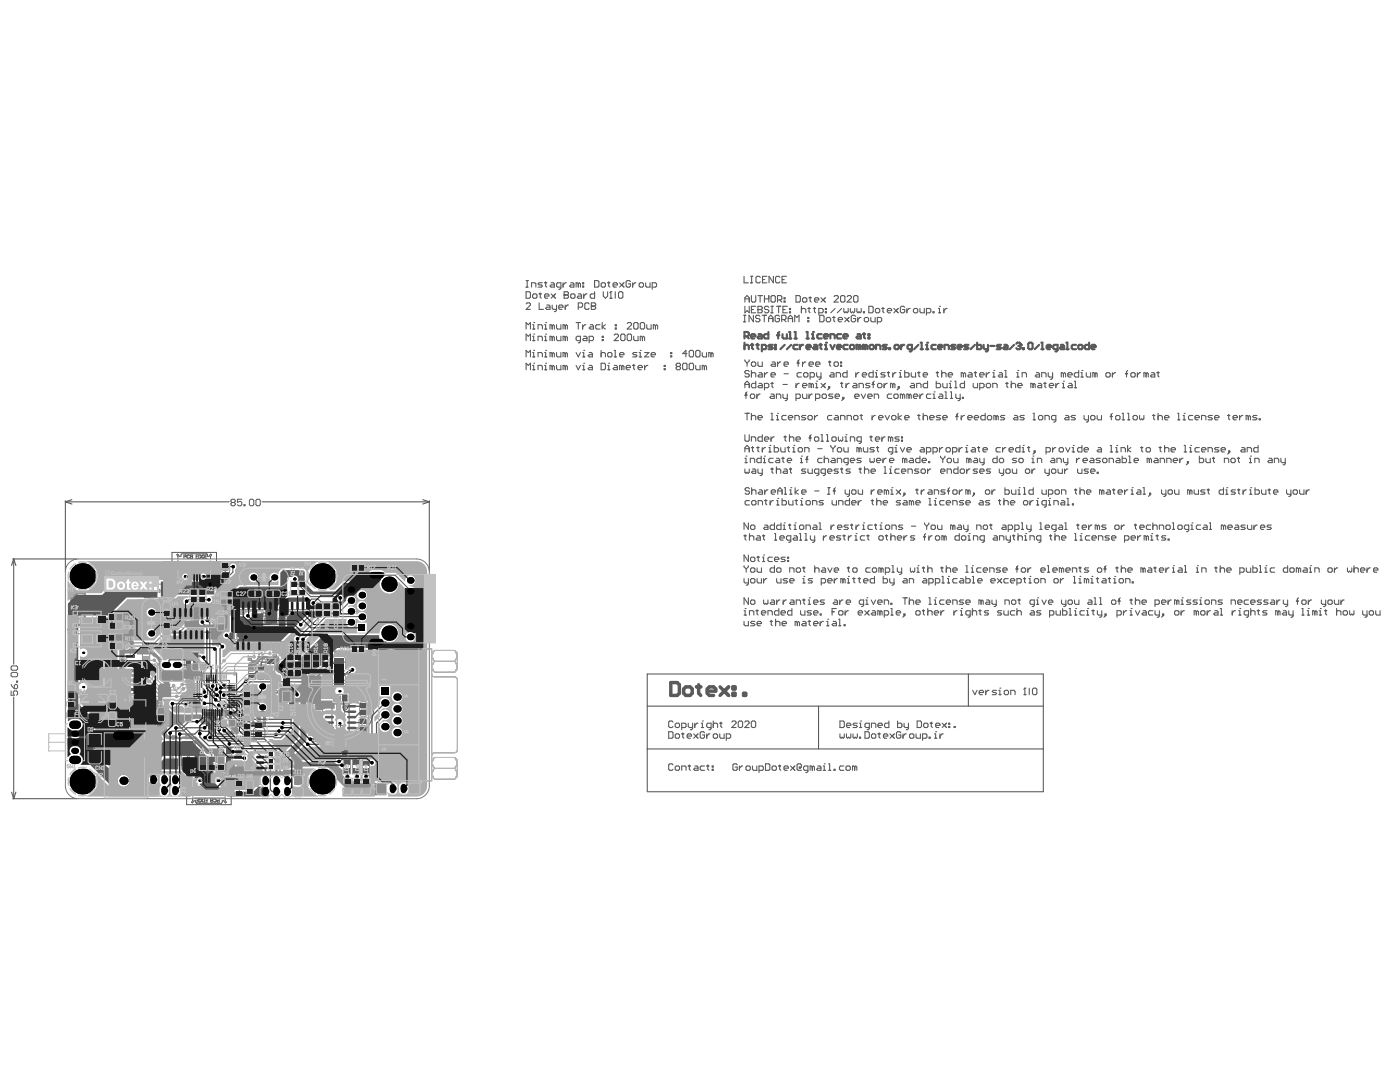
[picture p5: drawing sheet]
<svg xmlns="http://www.w3.org/2000/svg" width="279mm" height="216mm" viewBox="0 0 279 216" stroke-linecap="round" stroke-linejoin="round" font-family="sans-serif">
<g fill="none" stroke="#5a5a5a" stroke-width=".2">
<path d="M34.3 110.2h8.9v6h-8.9zM38.2 113.5h1.1M38.8 112.9v1.1M44.5 113.8h.9M45 113.4v.8M23.6 139.4h7.5v6.4h-7.5zM25.9 139.7h3.1v5.7h-3.1zM34.4 122.7h8.5v3.4h-8.5zM38.2 124.4h.9M38.3 134.3h8.9v8.9h-8.9zM38.7 124v.9M39.8 135.8h6v5.9h-6z"/>
<path d="M42.4 138.8h.8M42.8 138.3v.9M46.8 121.7h15.4v6.4h-15.4zM60.9 132.1h13.7v9.2a6.8 6.8 0 0 1-5.3 6.6v2.3h-3.1v-2.3a6.8 6.8 0 0 1-5.3-6.6zM61.8 136.3h11.9v.5h-11.9zM62.1 137.2h-.3l-.2-.3v-2.1l.2-.3h11.7l.3 .1 .1 .2v2.1l-.2 .3h-.3M62.1 137.2h.1M62.1 137.2l.3 .2-.1 .5M62.2 136.3v-.6h11.1v.6M62.3 137.9a6.4 6.4 0 0 0 5.4 9.8 6.4 6.4 0 0 0 5.5-9.8M62.3 137.9h.1M64.2 136.8v.2a5.6 5.6 0 0 0-.5 8.1 5.6 5.6 0 0 0 8.1 0 5.6 5.6 0 0 0-.5-8.1v-.2"/>
<path d="M67 134.5v-1.9h1.5v1.9M67.2 133.5h1.1M67.7 133v1.1M73.2 137.9h.1M73.3 137.2l-.2 .2 .1 .5M73.3 137.2h.1M75.6 129.5h10.5v26.3h-10.5zM75.6 136.7h8M83.6 129.5v26.3M86.2 133.6l.5 .5M86.7 132a1.54 1.54 0 0 0 0 2.1M86.7 129.8a1.54 1.54 0 0 0 0 2.2"/>
<path d="M86.7 129.8h4a1.54 1.54 0 0 1 0 2.2M86.7 129.8l-.5 .5M86.7 132h4M86.7 135.1h4M90.7 132a1.54 1.54 0 0 1 0 2.1h-4M90.7 129.8l.6 .5v3.3l-.6 .5M91.3 135.7v13.9M13.7 141.6h.9M14.1 141.2v.8M27.1 142.6h.8M27.5 142.1v.9M37.3 154.5h8.8v6.1h-8.8z"/>
<path d="M41.2 157.3h1M41.7 156.8v1.1M47.3 157.3h.9M47.8 156.9v.8M66.2 140.5h3.5v8.5h-3.5zM67 147.6v2.2h1.5v-2.2M67.5 144.7h.9M67.7 148.2v1.1M68 144.3v.9M69 156.9h.8M69.4 156.5v.8M70.8 156.9h.9"/>
<path d="M71.2 156.5v.8M72.6 156.9h.9M73.1 156.5v.8M75.6 148.6h8M86.2 154.9l.5 .6M86.7 153.3a1.54 1.54 0 0 0 0 2.2M86.7 151.1a1.54 1.54 0 0 0 0 2.2M86.7 151.1h4a1.54 1.54 0 0 1 0 2.2M86.7 151.1l-.5 .6M86.7 153.3h4M86.7 150.2h4M90.7 153.3a1.54 1.54 0 0 1 0 2.2h-4"/>
<path d="M90.7 151.1l.6 .6v3.2l-.6 .6"/>
<circle cx="42.2" cy="123.5" r=".43"/>
<circle cx="45" cy="141" r=".43"/>
<circle cx="68.9" cy="141.2" r=".43"/>
</g>
<g fill="none" stroke="#5a5a5a" stroke-width=".22">
<path d="M148.5 55.1v1.3h.9M149.8 56.4h.4M149.8 55.1h.4M150 55.1v1.3M151.7 55.4l-.2-.3h-.4l-.2 .3v.8l.2 .2h.4l.2-.2M152.2 55.8h.4M153 55.1h-.8v1.3h.8M154.3 55.1v1.3l-.8-1.3v1.3M155.6 55.4l-.2-.3h-.4l-.2 .3v.8l.2 .2h.4l.2-.2M156.1 55.8h.4M157 55.1h-.9v1.3h.9M148.4 62.9h.4"/>
<path d="M148.4 64.2h.4M148.6 62.9v1.3M148.7 71.8v.2l.4 .4M148.7 78.9h.4M149.1 78.2l-.2 .2v1.1M149.1 72.4v.7M149.5 74.1l-.2-.2h-.4l-.2 .2 .2 .5h.4l.2 .2-.2 .4h-.4l-.2-.2M149.5 71.8v.2l-.4 .4M150 78.6h.4l.2 .3v.4l-.2 .2h-.4l-.3-.2v-.4zM150 72.4l.2-.2h.4l.2 .2v.5l-.2 .2h-.4l-.2-.2zM150 74.6l.2-.2h.4l.2 .2v.6M150 73.9v1.3"/>
<path d="M150.4 62.9v1.3l-.9-1.3v1.3M151 78.6v.9M151.3 72.2v.7l.2 .2h.6v-.9M151.5 74.4h.4l.2 .2v.6h-.6l-.2-.2 .2-.2h.6M151.7 63.1l-.3-.2h-.4l-.2 .4 .2 .3h.4l.3 .4-.3 .2h-.4l-.2-.2M151.7 78.6h-.2l-.5 .5M152.1 62.9h.9M152.5 62.9v1.3M152.6 74.4v.8M153.2 74.4h-.2l-.4 .4M153.4 63.6h.9M153.4 64.2v-.9l.4-.4 .5 .4v.9"/>
<path d="M153.9 78.6h.4l.2 .3v.6h-.6l-.3-.2 .3-.2h.6M153.9 74.8h.8l-.2-.4h-.4l-.2 .2v.4l.2 .2h.4M154.1 72.2h.4l.2 .2v.7h-.6l-.2-.2 .2-.2h.6M155 79.5v-.9h.6l.2 .3v.6M155.2 72.2v.9M155.6 63.1l-.3-.2h-.4l-.2 .2v.9l.2 .2h.4l.3-.2v-.4h-.5M155.8 72.2h-.2l-.4 .5M156 63.8h.6l.3-.2v-.5l-.3-.2h-.6v1.3M156.3 78.6v.7l.2 .2h.6M156.4 63.8l.5 .4M156.5 72.7h.8l-.2-.5h-.4l-.2 .2v.5l.2 .2h.4M156.5 74.6h.8"/>
<path d="M157.1 78.6v1.1l-.4 .2M157.3 64.2v-.9l.4-.4 .5 .4v.9M157.3 63.6h.9M158.6 64.2v-1.3l.4 .4 .5-.4v1.3M158.9 79.5h.6l.2-.2v-.4l-.2-.3h-.6v1.3M159.1 72.4h.4M159.5 71.8l-.2 .2v1.1M159.9 74.4h-.6l-.2 .2v.4l.2 .2h.6M160.2 78.6v.7l.2 .2h.6v-.9M160.2 72.2v.9M160.6 74.4h.4l.2 .2v.4l-.2 .2h-.4l-.2-.2v-.4zM160.8 72.2h-.2l-.4 .5"/>
<path d="M161.2 64h.2v.2h-.2zM161.2 63.3h.2v.3h-.2zM161.5 72.7h.8l-.2-.5h-.4l-.2 .2v.5l.2 .2h.4M161.5 78.6v.9M161.7 75.2h.6l.2-.2v-.4l-.2-.2h-.6v1.3M162.1 78.6h-.2l-.4 .5M162.8 79.5h.6l.2-.2v-.4l-.2-.3h-.6v1.3M162.8 72.7h.8l-.2-.5h-.4l-.2 .2v.5l.2 .2h.4M163 74.4v.6l.2 .2h.6M163.6 62.9h.6l.3 .2v.9l-.3 .2h-.6zM163.8 74.4v1l-.4 .3M164.1 78.9l.2-.3h.4l.2 .3v.4l-.2 .2h-.4l-.2-.2z"/>
<path d="M164.9 63.6l.2-.3h.4l.3 .3v.4l-.3 .2h-.4l-.2-.2zM165.4 72.2h.4M165.6 72v.9l.2 .2M165.8 74.4h.4l.3 .2v.6h-.7l-.2-.2 .2-.2h.7M166.2 63.3h.4M166.2 78.6h-.6l-.2 .3 .8 .4-.2 .2h-.6M166.4 63.1v.9l.2 .2M166.5 72.4l.2-.2h.4l.2 .2v.5l-.2 .2h-.4l-.2-.2zM166.7 79.1h.8l-.2-.5h-.4l-.2 .3v.4l.2 .2h.4M166.9 75.2v-.8h.6l.3 .2v.6M167.3 63.8h.8l-.2-.5h-.4l-.2 .3v.4l.2 .2h.4M167.8 72.2h.2v.2h-.2z"/>
<path d="M167.8 72.9h.2v.2h-.2zM168.2 79.3h.2v.2h-.2zM168.4 79.5l-.4 .4M168.6 63.3l.8 .9M169.1 73.9v1.3h-.7l-.2-.2v-.4l.2-.2h.7M169.4 63.3l-.8 .9M170.6 79.1h.8l-.2-.5h-.4l-.2 .3v.4l.2 .2h.4M170.8 63.1l-.3-.2h-.4l-.2 .2v.9l.2 .2h.4l.3-.2v-.4h-.5M170.8 74.4v.8M171.2 63.3v.9M171.4 74.4h-.2l-.4 .4M171.8 63.3h-.2l-.4 .5"/>
<path d="M171.9 78.6l.4 .9 .4-.9M172.1 74.8h.9l-.3-.4h-.4l-.2 .2v.4l.2 .2h.4M172.5 63.6l.2-.3h.4l.3 .3v.4l-.3 .2h-.4l-.2-.2zM173.2 79.1h.8l-.2-.5h-.4l-.2 .3v.4l.2 .2h.4M173.8 63.3v.7l.2 .2h.7v-.9M174.3 73.9v1.3h-.7l-.2-.2v-.4l.2-.2h.7M174.5 79.5v-.9h.6l.2 .3v.6M174.7 75.2h.4M174.7 74.4h.2v.8M174.9 73.9h.1M175.1 64.2h.6l.3-.2v-.4l-.3-.3h-.6v1.3M176.6 74.4h-.6l-.2 .2 .8 .4-.2 .2h-.6"/>
<path d="M177.1 74.4h.4M177.3 74.1v.9l.2 .2M178 78.6h-.7l-.2 .3v.4l.2 .2h.7M178.2 74.4v.8M178.6 78.6h.4l.3 .3v.4l-.3 .2h-.4l-.2-.2v-.4zM178.8 74.4h-.2l-.4 .4M179.5 74.4h.2v.8M179.5 75.2h.4M179.7 73.9h.1M180.1 78.9l-.4-.3v.9M180.1 78.9v.6M180.1 78.9l.2-.3 .3 .3v.6"/>
<path d="M180.6 73.9v1.3h.6l.2-.2v-.4l-.2-.2h-.6M181.4 78.9l-.4-.3v.9M181.4 78.9l.2-.3 .3 .3v.6M181.4 78.9v.6M181.9 74.4v.6l.2 .2h.6v-.8M182.3 79.1h.9l-.3-.5h-.4l-.2 .3v.4l.2 .2h.4M183.2 74.4h.4M183.4 74.1v.9l.2 .2M183.6 78.6v.9M184.2 74.8h.9l-.2-.4h-.4l-.3 .2v.4l.3 .2h.4M184.2 78.6h-.2l-.4 .5M185.8 78.6h-.7l-.2 .3v.4l.2 .2h.7"/>
<path d="M186.2 79.5h.4M186.2 78.6h.2v.9M186.4 78.2h.1M186.8 74.4h.5M187.1 74.1v.9l.2 .2M187.5 78.6h.4l.2 .3v.6h-.6l-.2-.2 .2-.2h.6M187.9 74.6l.2-.2h.5l.2 .2v.6M187.9 73.9v1.3M188.6 79.5h.4M188.6 78.2h.2v1.3M189.2 74.8h.9l-.2-.4h-.4l-.3 .2v.4l.3 .2h.4M189.7 78.2h.2v1.3"/>
<path d="M189.7 79.5h.4M190.8 78.6v.7l.2 .2h.6M191.6 78.6v1.1l-.4 .2M192.1 79.3h.2v.2h-.2zM192.3 74.6v.6M192.3 74.6l-.5-.2v.8M192.3 74.6l.2-.2 .2 .2v.6M193.4 74.4h.4l.2 .2v.6h-.6l-.3-.2 .3-.2h.6M194.4 74.4h.5M194.7 74.1v.9l.2 .2M195.5 74.8h.9l-.2-.4h-.5l-.2 .2v.4l.2 .2h.5M196.8 74.4v.8"/>
<path d="M197.5 74.4h-.2l-.5 .4M198.1 75.2h.5M198.1 74.4h.2v.8M198.3 73.9h.1M199.4 74.4h.5l.2 .2v.6h-.7l-.2-.2 .2-.2h.7M200.5 73.9h.2v1.3M200.5 75.2h.5M202.9 75.2h.4M202.9 74.4h.2v.8M203.1 73.9h.1M204 75.2v-.8h.6l.3 .2v.6M206.8 74.4h.4l.3 .2v.6h-.7l-.2-.2 .2-.2h.7"/>
<path d="M207.9 75.2v-.8h.6l.3 .2v.6M209.2 74.4v.6l.2 .2h.7M210.1 74.4v1l-.5 .3M212.2 74.6l-.4-.2v.8M212.2 74.6v.6M212.2 74.6l.3-.2 .2 .2v.6M213.1 74.8h.9l-.2-.4h-.5l-.2 .2v.4l.2 .2h.5M215.3 73.9v1.3h-.7l-.2-.2v-.4l.2-.2h.7M215.7 74.4h.2v.8M215.7 75.2h.4M215.9 73.9h.1M216.8 74.4v.6l.2 .2h.7v-.8"/>
<path d="M218.5 74.6v.6M218.5 74.6l.2-.2 .3 .2v.6M218.5 74.6l-.4-.2v.8M220.7 74.6l.2-.2h.4l.3 .2v.4l-.3 .2h-.4l-.2-.2zM222 74.4v.8M222.6 74.4h-.2l-.4 .4M224.6 74.6h.4M225 73.9l-.2 .2v1.1M225.7 74.6l.2-.2h.4l.3 .2v.4l-.3 .2h-.4l-.2-.2zM227 74.4v.8M227.6 74.4h-.2l-.4 .4M228.7 74.6l-.4-.2v.8"/>
<path d="M228.7 74.6v.6M228.7 74.6l.2-.2 .3 .2v.6M229.8 74.4h.4l.3 .2v.6h-.7l-.2-.2 .2-.2h.7M230.9 74.4h.4M231.1 74.1v.9l.2 .2M148.7 86.7v1.1l.2 .2h.4l.2-.2v-1.1M148.7 93.6v.6l.2 .3 .2-.3 .2 .3 .2-.3v-.6M149.6 99.9h-.7l-.2 .2v.4l.2 .3h.7M150 88v-.8h.6l.2 .2v.6M150.2 93.6h.4l.2 .2v.7h-.6l-.2-.3 .2-.2h.6M151.3 93.6v.6l.2 .3h.6M152.1 86.7v1.3h-.6l-.2-.2v-.4l.2-.2h.6"/>
<path d="M152.1 93.6v1.1l-.4 .2M152.6 87.6h.8l-.2-.4h-.4l-.2 .2v.4l.2 .2h.4M152.6 99.9h.4M152.8 99.7v.8l.2 .3M153.7 99.9v.9M153.9 93.6h.4M153.9 87.2v.8M154.1 93.4v.8l.2 .3M154.3 99.9h-.2l-.4 .4M154.5 87.2h-.2l-.4 .4M155 93.8l.2-.2h.4l.2 .2v.7M155 93.1v1.4"/>
<path d="M155 99.9h.2v.9M155.2 99.5h.1M156.1 99.5v1.3h.6l.3-.3v-.4l-.3-.2h-.6M156.5 93.6h.4l.2 .2v.7h-.6l-.2-.3 .2-.2h.6M156.5 87.2h.4M156.7 87v.8l.2 .2M157.4 99.9v.6l.2 .3h.7v-.9M157.6 93.6h.4M157.6 87.4l.2-.2h.4l.2 .2v.6M157.6 86.7v1.3M157.8 93.4v.8l.2 .3M158.7 99.9h.4"/>
<path d="M158.9 87.6h.8l-.2-.4h-.4l-.2 .2v.4l.2 .2h.4M158.9 99.7v.8l.2 .3M159.8 99.9h.2v.9M160 99.5h.1M160.8 93.6h-.6l-.3 .2 .9 .4-.2 .3h-.7M161.1 99.9h.4l.2 .2v.4l-.2 .3h-.4l-.2-.3v-.4zM161.2 93.6v.6l.3 .3h.6v-.9M161.5 87.4h.4M161.9 86.7l-.2 .3v1M162.5 87.4l.3-.2h.4l.2 .2v.4l-.2 .2h-.4l-.3-.2zM163.4 94.5h-.6l-.3-.3v-.4l.3-.2h.6v1.1l-.4 .2M163.8 88h.5"/>
<path d="M163.8 86.7h.3v1.3M164.3 99.9h-.6l-.2 .2 .8 .4-.2 .3h-.6M164.7 94.5h-.6l-.3-.3v-.4l.3-.2h.6v1.1l-.4 .2M164.9 86.7h.2v1.3M164.9 88h.5M165.1 94h.9l-.2-.4h-.4l-.3 .2v.4l.3 .3h.4M166 87.4l.2-.2h.5l.2 .2v.4l-.2 .2h-.5l-.2-.2zM166.1 99.9v.6l.2 .3h.6v-.9M167.3 87.2v.6l.2 .2 .3-.2 .2 .2 .2-.2v-.6M167.3 93.6h-.6l-.2 .2 .8 .4-.2 .3h-.6M167.8 93.6h.4M168 93.4v.8l.2 .3"/>
<path d="M168.6 88h.5M168.6 87.2h.2v.8M168.8 86.7h.1M169.5 99.5v1.3h-.6l-.2-.3v-.4l.2-.2h.6M169.7 93.6h-.6l-.3 .2 .9 .4-.2 .3h-.7M169.7 88v-.8h.7l.2 .2v.6M171.3 99.9v.9M171.4 93.6h.5M171.7 93.4v.8l.2 .3M171.9 88h-.7l-.2-.2v-.4l.2-.2h.7v1.1l-.5 .2M171.9 99.9h-.2l-.4 .4M172.5 93.8l.2-.2h.5l.2 .2v.7"/>
<path d="M172.5 93.1v1.4M173.6 87.2h.4M173.8 94h.9l-.2-.4h-.5l-.2 .2v.4l.2 .3h.5M173.8 87v.8l.2 .2M173.9 99.9h.4M174.1 99.7v.8l.2 .3M174.7 87.6h.9l-.3-.4h-.4l-.2 .2v.4l.2 .2h.4M175 99.5v1.3M176 87.2v.8M176.4 94.5h.5M176.4 93.1h.2v1.4M176.6 87.2h-.2l-.4 .4"/>
<path d="M177.5 93.6h.2v.9M177.5 94.5h.5M177.7 93.1h.1M177.7 87.4v.6M177.7 87.4l-.4-.2v.8M177.7 87.4l.3-.2 .2 .2v.6M179.5 93.6h-.7l-.2 .2v.4l.2 .3h.7M179.5 87.2h-.7l-.2 .2 .2 .2h.5l.2 .2-.2 .2h-.7M179.7 99.9h-.6l-.2 .2 .2 .2h.4l.2 .2-.2 .3h-.6M179.9 94h.9l-.2-.4h-.5l-.2 .2v.4l.2 .3h.5M179.9 87.2h.2v.2h-.2zM179.9 87.8h.2v.2h-.2z"/>
<path d="M180.4 99.9h.4l.2 .2v.7h-.6l-.2-.3 .2-.2h.6M181.2 94.5v-.9h.7l.2 .2v.7M183.4 93.6h-.7l-.2 .2 .9 .4-.2 .3h-.7M183.8 93.8l.2-.2h.5l.2 .2v.4l-.2 .3h-.5l-.2-.3zM185.1 93.6v.9M185.4 99.5h.2v1.3M185.8 93.6h-.3l-.4 .4M186.5 99.9h.2v.9M186.7 99.5h.1M187.7 94h.9l-.2-.4h-.5l-.2 .2v.4l.2 .3h.5M188.4 99.9h-.6l-.3 .2v.4l.3 .3h.6M189 94.5v-.9h.7l.2 .2v.7"/>
<path d="M191.2 93.1v1.4h-.7l-.2-.3v-.4l.2-.2h.7M191.6 93.8l.2-.2h.5l.2 .2v.4l-.2 .3h-.5l-.2-.3zM192.3 99.9h-.6l-.2 .2 .8 .4-.2 .3h-.6M192.9 93.6v.9M193.6 93.6h-.2l-.5 .4M195.1 93.6h-.7l-.2 .2 .9 .4-.2 .3h-.7M195.5 94h.9l-.2-.4h-.5l-.2 .2v.4l.2 .3h.5M195.6 99.9h.4l.2 .2v.7h-.6l-.2-.3 .2-.2h.6M197.5 99.9h-.6l-.2 .2 .8 .4-.2 .3h-.6M197.7 93.6h-.7l-.2 .2 .9 .4-.2 .3h-.7M199.3 99.9h.4M199.4 93.6v.6l.2 .3h.7"/>
<path d="M199.5 99.7v.8l.2 .3M200.3 93.6v1.1l-.4 .2M200.3 99.5v1.3M200.7 93.8l.3-.2h.4l.2 .2v.4l-.2 .3h-.4l-.3-.3zM202 93.6v.6l.3 .3h.6v-.9M204.6 93.8l.3-.2h.4l.2 .2v.4l-.2 .3h-.4l-.3-.3zM205.6 99.9v.9M205.9 93.6v.9M206.2 99.9h-.2l-.4 .4M206.6 93.6h-.2l-.5 .4M206.9 99.9h.2v.9M207.1 99.5h.1"/>
<path d="M208.5 93.6v.6l.3 .3h.6M209.2 99.9h.3v.9M209.4 93.6v1.1l-.4 .2M209.5 99.5h.1M209.8 93.8l.3-.2h.4l.2 .2v.4l-.2 .3h-.4l-.3-.3zM211.1 93.6v.6l.3 .3h.6v-.9M211.8 99.9h.5l.2 .2v.7h-.7l-.2-.3 .2-.2h.7M212.5 93.6v.9M212.9 99.5h.2v1.3M213.1 93.6h-.2l-.4 .4M215.1 93.6v.6l.2 .3h.6v-.9M217.2 93.6h-.6l-.2 .2 .8 .4-.2 .3h-.6"/>
<path d="M217.7 94h.8l-.2-.4h-.4l-.2 .2v.4l.2 .3h.4M219 94.2h.2v.3h-.2zM148.5 115.5v.6l.2 .2h.7M149.4 110.7v1.3l-.9-1.3v1.3M149.4 115.5v1l-.5 .3M149.8 111.4l.2-.2h.4l.3 .2v.4l-.3 .2h-.4l-.2-.2zM149.8 115.7l.2-.2h.4l.3 .2v.4l-.3 .2h-.4l-.2-.2zM150 100.1l.2-.2h.5l.2 .2v.4l-.2 .3h-.5l-.2-.3zM151.1 111.2h.4M151.1 115.5v.6l.2 .2h.7v-.8M151.3 100.8v-.9h.7l.2 .2v.7M151.3 111v.8l.2 .2"/>
<path d="M152.2 112h.4M152.2 111.2h.2v.8M152.4 110.7h.1M152.4 115.5v.8M153 115.5h-.2l-.4 .4M154.1 111.2h-.6l-.2 .2v.4l.2 .2h.6M154.6 111.6h.8l-.2-.4h-.4l-.2 .2v.4l.2 .2h.4M155 115.5v.6l.2 .2h.7v-.8M155 100.8h.4M156.7 111.2h-.6l-.2 .2 .2 .2h.4l.2 .2-.2 .2h-.6M157.2 111.8h.2v.2h-.2zM157.2 111.2h.2v.2h-.2z"/>
<path d="M157.2 115.5h-.7l-.2 .2 .2 .2h.5l.2 .2-.2 .2h-.7M157.6 115.9h.9l-.2-.4h-.5l-.2 .2v.4l.2 .2h.5M159.8 100.8h.4M160.2 116.3h.4M160.2 115.5h.2v.8M160.4 115h.1M162.2 115.5h-.7l-.2 .2 .2 .2h.4l.3 .2-.3 .2h-.6M162.2 100.8v-.9h.6l.2 .2v.7M163.9 116.3h.6l.3-.2v-.4l-.3-.2h-.6v1.3M165.2 115.9h.9l-.3-.4h-.4l-.2 .2v.4l.2 .2h.4M166.5 115.5v.8M167.1 115.5h-.2l-.4 .4"/>
<path d="M167.4 100.8v-.9h.6l.2 .2v.7M168.2 115.7l-.4-.2v.8M168.2 115.7v.6M168.2 115.7l.3-.2 .2 .2v.6M169.1 116.3h.4M169.1 115.5h.2v.8M169.3 115h.1M170 100.3h.8l-.2-.4h-.4l-.2 .2v.4l.2 .3h.4M170.2 115.5h.4M170.4 115.2v.9l.2 .2M171.3 115.5h.4M171.5 115.2v.9l.2 .2"/>
<path d="M172.4 115.9h.8l-.2-.4h-.4l-.2 .2v.4l.2 .2h.4M174.5 115v1.3h-.6l-.2-.2v-.4l.2-.2h.6M175 100.1l.2-.2h.4l.2 .2v.7M176.3 115v1.3h.6l.2-.2v-.4l-.2-.2h-.6M176.3 100.3h.8l-.2-.4h-.4l-.2 .2v.4l.2 .3h.4M177.6 115.5v.6l.2 .2h.6M178.4 115.5v1l-.4 .3M180.4 115.5h.4l.2 .2v.6h-.6l-.2-.2 .2-.2h.6M181.5 116.3v-.8h.6l.2 .2v.6M181.9 100.1l-.4-.2v.9M181.9 100.1l.2-.2 .2 .2v.7M181.9 100.1v.7"/>
<path d="M182.8 100.3h.8l-.2-.4h-.4l-.2 .2v.4l.2 .3h.4M184.3 115.5h.4l.2 .2v.6h-.6l-.2-.2 .2-.2h.6M185.4 116.3h.6l.2-.2v-.4l-.2-.2h-.6v1.3M185.4 100.8h.4M186.5 100.8h.4M186.7 116.3h.6l.2-.2v-.4l-.2-.2h-.6v1.3M188 116.3h.4M188 115h.2v1.3M188.8 100.3h.9l-.2-.4h-.4l-.3 .2v.4l.3 .3h.4M189.1 116.3h.4M189.1 115.5h.2v.8M189.3 115h.1"/>
<path d="M190.1 100.8v-.9h.7l.2 .2v.7M191 115.5h-.6l-.3 .2v.4l.3 .2h.6M191.7 115.5h.4l.2 .2v.6h-.6l-.2-.2 .2-.2h.6M192.8 100.3h.8l-.2-.4h-.4l-.2 .2v.4l.2 .3h.4M192.8 115v1.3h.6l.2-.2v-.4l-.2-.2h-.6M194.1 116.3h.4M194.1 115h.2v1.3M195.1 115.9h.9l-.2-.4h-.4l-.3 .2v.4l.3 .2h.4M197.7 115.9h.9l-.2-.4h-.4l-.3 .2v.4l.3 .2h.4M199 115.5l.9 .8M199.9 115.5l-.9 .8M200.3 100.1l.3-.2h.4l.2 .2v.7"/>
<path d="M201.2 115.5h-.6l-.3 .2v.4l.3 .2h.6M201.6 115.9h.9l-.2-.4h-.4l-.3 .2v.4l.3 .2h.4M201.6 100.3h.9l-.2-.4h-.4l-.3 .2v.4l.3 .3h.4M203 116.3h.6l.2-.2v-.4l-.2-.2h-.6v1.3M204.3 115.5h.4M204.3 100.1l.2-.2h.4l.2 .2v.4l-.2 .3h-.4l-.2-.3zM204.5 115.2v.9l.2 .2M205.3 116.3h.5M205.3 115.5h.3v.8M205.6 115h.1M206.4 115.7l.2-.2h.5l.2 .2v.4l-.2 .2h-.5l-.2-.2zM206.9 100.8h.4"/>
<path d="M207.7 116.3v-.8h.7l.2 .2v.6M208.8 100.8h-.6l-.3-.3v-.4l.3-.2h.6v1.1l-.4 .2M209.2 100.8h.5M210.3 100.8v-.9h.7l.2 .2v.7M210.5 115.5h.5l.2 .2v.4l-.2 .2h-.5l-.2-.2v-.4zM211.6 115.5v.8M212.3 115.5h-.2l-.5 .4M212.9 100.8h.5M214 100.5h.2v.3h-.2zM214.2 116.3h.5M214.2 115h.2v1.3M215.3 116.3h.5"/>
<path d="M215.3 115.5h.2v.8M215.5 115h.1M216.8 115.7l-.4-.2v.8M216.8 115.7v.6M216.8 115.7l.3-.2 .2 .2v.6M217.7 116.3h.4M217.7 115.5h.2v.8M217.9 115h.1M218.8 115.5h.4M219 115.2v.9l.2 .2M220.1 115.5h.4l.2 .2v.6h-.6l-.2-.2 .2-.2h.6M221.2 115.5h.4"/>
<path d="M221.4 115.2v.9l.2 .2M222.3 116.3h.4M222.3 115.5h.2v.8M222.5 115h.1M223.3 115.7l.3-.2h.4l.2 .2v.4l-.2 .2h-.4l-.3-.2zM224.6 116.3v-.8h.7l.2 .2v.6M225.9 116.1h.3v.2h-.3zM193.3 134.5v6.4M194.1 137.7l.5 .9 .4-.9M195.4 138.2h.9l-.2-.5h-.5l-.2 .3v.4l.2 .2h.5M196.7 137.7v.9M197.4 137.7h-.2l-.5 .5"/>
<path d="M198.9 137.7h-.7l-.2 .3 .9 .4-.2 .2h-.7M199.3 138.6h.5M199.3 137.7h.2v.9M199.5 137.3h.1M200.6 137.7h.5l.2 .3v.4l-.2 .2h-.5l-.2-.2v-.4zM201.7 138.6v-.9h.7l.2 .3v.6M204.3 138.6h.5M204.5 137.3h.1M204.5 137.3v1.3M204.5 137.3l-.2 .2M205.4 137.3v1.3M206.1 137.5l.2-.2h.4l.2 .2v.9l-.2 .2h-.4l-.2-.2z"/>
<path d="M129.2 157.9v-23.4h79v23.4M129.2 158h79M129.2 149.4h79M129.2 140.9h79M133.4 146h.7l.2 .2v.9l-.2 .2h-.7zM134.7 146.7l.3-.3h.4l.2 .3v.4l-.2 .2h-.4l-.3-.2zM136.1 146.4h.4M136.3 146.2v.9l.2 .2M137.1 146.9h.9l-.2-.5h-.4l-.3 .3v.4l.3 .2h.4M138.4 146.4l.9 .9M139.3 146.4l-.9 .9M140.6 146.2l-.2-.2h-.4l-.3 .2v.9l.3 .2h.4l.2-.2v-.4h-.4"/>
<path d="M141 146.4v.9M141.7 146.4h-.2l-.5 .5M142.3 146.7l.3-.3h.4l.2 .3v.4l-.2 .2h-.4l-.3-.2zM143.6 146.4v.7l.3 .2h.6v-.9M144.9 147.3h.7l.2-.2v-.4l-.2-.3h-.7v1.3M163.4 140.9v8.5M167.6 146.4v.7l.2 .2 .3-.2 .2 .2 .2-.2v-.7M168.9 146.4v.7l.2 .2 .3-.2 .2 .2 .2-.2v-.7M170.2 146.4v.7l.3 .2 .2-.2 .2 .2 .2-.2v-.7M171.5 147.1h.3v.2h-.3zM172.6 146h.7l.2 .2v.9l-.2 .2h-.7zM173.9 146.7l.2-.3h.5l.2 .3v.4l-.2 .2h-.5l-.2-.2z"/>
<path d="M175.2 146.4h.5M175.4 146.2v.9l.3 .2M176.3 146.9h.9l-.2-.5h-.5l-.2 .3v.4l.2 .2h.5M177.6 146.4l.9 .9M178.5 146.4l-.9 .9M179.8 146.2l-.2-.2h-.5l-.2 .2v.9l.2 .2h.5l.2-.2v-.4h-.5M180.2 146.4v.9M180.9 146.4h-.3l-.4 .5M181.5 146.7l.2-.3h.5l.2 .3v.4l-.2 .2h-.5l-.2-.2zM182.8 146.4v.7l.2 .2h.7v-.9M184.1 147.3h.7l.2-.2v-.4l-.2-.3h-.7v1.3M185.4 147.1h.2v.2h-.2z"/>
<path d="M186.5 147.3h.4M186.5 146.4h.2v.9M186.7 146h.1M187.6 146.4v.9M188.2 146.4h-.2l-.4 .5"/>
</g>
<g fill="none" stroke="#5a5a5a" stroke-width=".43">
<path d="M148.6 67.1h.6l.2-.2v-.4l-.2-.3h-.6v1.3M149 67.1l.4 .4M149.9 67.1h.8l-.2-.4h-.4l-.2 .2v.4l.2 .2h.4M151.4 66.7h.4l.2 .2v.6h-.6l-.2-.2 .2-.2h.6M153.3 66.2v1.3h-.6l-.2-.2v-.4l.2-.2h.6M155.1 66.9h.4M155.5 66.2l-.2 .3v1M156.2 66.7v.6l.2 .2h.6v-.8M157.5 66.2h.2v1.3M157.5 67.5h.4M158.6 66.2h.2v1.3M158.6 67.5h.4"/>
<path d="M160.9 66.2h.3v1.3M160.9 67.5h.5M162 67.5h.5M162 66.7h.2v.8"/>
</g>
<circle cx="162.2" cy="66.2" r=".21" fill="#5a5a5a"/>
<g fill="none" stroke="#5a5a5a" stroke-width=".43">
<path d="M148.6 68.4v1.3M148.6 69l.2-.2h.4l.2 .2v.7M149.9 68.8h.4M150.1 68.6v.9l.2 .2M151 68.8h.4M151.2 68.6v.9l.2 .2M152 69.7h.7l.2-.2v-.5l-.2-.2h-.7v1.3M154.2 68.8h-.6l-.3 .2 .9 .5-.2 .2h-.7M154.6 68.8h.3v.2h-.3zM154.6 69.5h.3v.2h-.3zM156.6 68.8l-.9 .9M157.9 68.8l-.9 .9"/>
<path d="M159.2 68.8h-.6l-.3 .2v.5l.3 .2h.6M159.6 68.8v.9M160.3 68.8h-.2l-.5 .4M160.9 69.2h.9l-.2-.4h-.4l-.3 .2v.5l.3 .2h.4M162.5 68.8h.4l.2 .2v.7h-.6l-.3-.2 .3-.3h.6M163.5 68.8h.5M163.8 68.6v.9l.2 .2M164 66.7h-.7l-.2 .2v.4l.2 .2h.7M164.4 67.1h.9l-.2-.4h-.5l-.2 .2v.4l.2 .2h.5M164.6 68.8h.2v.9M164.6 69.7h.5M165.7 67.5v-.8h.7l.2 .2v.6"/>
<path d="M167.9 66.7h-.7l-.2 .2v.4l.2 .2h.7M168.3 67.1h.9l-.2-.4h-.5l-.2 .2v.4l.2 .2h.5M171.1 66.7h.5l.2 .2v.6h-.7l-.2-.2 .2-.2h.7M172.2 66.7h.5M172.4 66.5v.8l.3 .2M173.3 66.7h.2v.2h-.2zM173.3 67.3h.2v.2h-.2z"/>
</g>
<g fill="none" stroke="#5a5a5a" stroke-width=".22">
<path d="M148.7 59.6h.8M150 59v1.1l.2 .2h.4l.2-.2v-1.1M151.3 59h.8M151.7 59v1.3M152.6 59.6h.8M152.6 59v1.3M153.4 59v1.3M153.9 59.2l.2-.2h.4l.2 .2v.9l-.2 .2h-.4l-.2-.2zM155.2 59.8h.6l.2-.2v-.4l-.2-.2h-.6v1.3M155.6 59.8l.4 .5M156.5 59.4h.2v.2h-.2zM158.9 59h.6l.2 .2v.9l-.2 .2h-.6z"/>
<path d="M160.2 59.6l.2-.2h.4l.2 .2v.5l-.2 .2h-.4l-.2-.2zM161.5 59.4h.4M161.7 59.2v.9l.2 .2M162.5 59.8h.9l-.2-.4h-.4l-.3 .2v.5l.3 .2h.4M163.8 59.4l.9 .9M164.7 59.4l-.9 .9M166.5 59.2l.2-.2h.4l.2 .2v.2l-.8 .9h.8M168 59h.4l.2 .2v.9l-.2 .2h-.4l-.2-.2v-.9zM169.1 59.2l.2-.2h.4l.2 .2v.2l-.8 .9h.8M170.6 59h.4l.2 .2v.9l-.2 .2h-.4l-.2-.2v-.9zM148.7 60.3v-.9l.4-.4 .4 .4v.9M156.5 60.1h.2v.2h-.2z"/>
<path d="M148.5 124v.6l.2 .3h.7v-.9M150.7 124h-.7l-.2 .2 .2 .2h.4l.3 .2-.3 .3h-.6M151.1 124.4h.9l-.3-.4h-.4l-.2 .2v.4l.2 .3h.4M153.7 124h.4M153.9 123.8v.8l.2 .3M154.8 124.2l.2-.2h.4l.2 .2v.7M154.8 123.6v1.3M156.1 124.4h.9l-.3-.4h-.4l-.2 .2v.4l.2 .3h.4M159.1 124.2l.2-.2 .3 .2v.7M159.1 124.2l-.4-.2v.9M159.1 124.2v.7M160.2 124h.4l.3 .2v.7h-.7l-.2-.3 .2-.2h.7"/>
<path d="M161.3 124h.4M161.5 123.8v.8l.2 .3M162.4 124.4h.8l-.2-.4h-.4l-.2 .2v.4l.2 .3h.4M163.7 124v.9M164.3 124h-.2l-.4 .4M165 124.9h.4M165 124h.2v.9M165.2 123.6h.1M166.3 124h.4l.2 .2v.7h-.6l-.2-.3 .2-.2h.6M167.4 124.9h.4M167.4 123.6h.2v1.3M168.5 124.6h.2v.3h-.2z"/>
<path d="M134.3 152.6l-.2-.2h-.4l-.3 .2v.9l.3 .2h.4l.2-.2M134.3 144.1l-.2-.2h-.4l-.3 .2v.9l.3 .2h.4l.2-.2M134.7 153.1l.3-.3h.4l.2 .3v.4l-.2 .2h-.4l-.3-.2zM134.7 144.5l.3-.2h.4l.2 .2v.5l-.2 .2h-.4l-.3-.2zM136.1 153.7v-.9h.6l.2 .3v.6M136.1 145.2h.6l.2-.2v-.5l-.2-.2h-.6v1.3M137.4 152.8h.4M137.4 144.3v.7l.2 .2h.6M137.6 152.6v.9l.2 .2M138.2 144.3v1.1l-.4 .2M138.7 152.8h.4l.2 .3v.6h-.6l-.3-.2 .3-.2h.6M138.7 144.3v.9"/>
<path d="M139.3 144.3h-.2l-.4 .4M140 145.2h.4M140 144.3h.2v.9M140.2 143.9h.1M140.6 152.8h-.6l-.3 .3v.4l.3 .2h.6M141 152.8h.5M141.3 152.6v.9l.2 .2M141.9 145.2h-.6l-.3-.2v-.5l.3-.2h.6v1.1l-.4 .2M142.1 153.5h.2v.2h-.2zM142.1 152.8h.2v.3h-.2zM142.3 143.9v1.3M142.3 144.5l.3-.2h.4l.2 .2v.7"/>
<path d="M143.6 144.3h.5M143.9 144.1v.9l.2 .2M146 144.1l.2-.2h.5l.2 .2v.2l-.9 .9h.9M147.1 152.6l-.2-.2h-.4l-.2 .2v.9l.2 .2h.4l.2-.2v-.4h-.4M147.6 143.9h.4l.2 .2v.9l-.2 .2h-.4l-.3-.2v-.9zM147.6 152.8v.9M148.2 152.8h-.2l-.4 .5M148.6 144.1l.3-.2h.4l.2 .2v.2l-.9 .9h.9M148.9 153.1l.2-.3h.4l.2 .3v.4l-.2 .2h-.4l-.2-.2zM149.9 144.1l.3-.2h.4l.2 .2v.9l-.2 .2h-.4l-.3-.2zM150.2 152.8v.7l.2 .2h.6v-.9M151.5 153.7h.6l.2-.2v-.4l-.2-.3h-.6v1.3"/>
<path d="M152.8 152.4h.6l.2 .2v.9l-.2 .2h-.6zM154.1 153.1l.2-.3h.4l.2 .3v.4l-.2 .2h-.4l-.2-.2zM155.4 152.8h.4M155.6 152.6v.9l.2 .2M156.5 153.3h.8l-.2-.5h-.4l-.2 .3v.4l.2 .2h.4M157.8 152.8l.8 .9M158.6 152.8l-.8 .9M159.5 153.1h.2v.2h-.2zM159.7 153.3l.2-.2v-.5l-.2-.2h-.4l-.2 .2v.9l.2 .2h.6M161.2 153.7h-.6l-.2-.2v-.4l.2-.3h.6v1.1l-.4 .2M162.1 153.1l-.4-.3v.9M162.1 153.1l.2-.3 .2 .3v.6"/>
<path d="M162.1 153.1v.6M163.2 152.8h.4l.2 .3v.6h-.6l-.2-.2 .2-.2h.6M164.3 153.7h.4M164.3 152.8h.2v.9M164.5 152.4h.1M165.4 152.4h.2v1.3M165.4 153.7h.4M166.4 153.5h.3v.2h-.3zM167.6 143.9h.7l.2 .2v.9l-.2 .2h-.7zM168.4 152.8h-.7l-.2 .3v.4l.2 .2h.7M168.8 153.1l.2-.3h.5l.2 .3v.4l-.2 .2h-.5l-.2-.2zM168.9 144.7h.9l-.2-.4h-.5l-.2 .2v.5l.2 .2h.5"/>
<path d="M170.6 153.1l-.5-.3v.9M170.6 153.1v.6M170.6 153.1l.2-.3 .2 .3v.6M171.1 144.3h-.6l-.3 .2 .3 .2h.4l.2 .3-.2 .2h-.7M171.5 145.2h.5M171.5 144.3h.3v.9M171.8 143.9h.1M173.5 145.2h-.7l-.2-.2v-.5l.2-.2h.7v1.1l-.4 .2M173.9 145.2v-.9h.7l.2 .2v.7M175.2 144.7h.9l-.2-.4h-.5l-.2 .2v.5l.2 .2h.5M177.4 143.9v1.3h-.7l-.2-.2v-.5l.2-.2h.7M179.1 143.9v1.3h.7l.2-.2v-.5l-.2-.2h-.7"/>
<path d="M180.4 144.3v.7l.2 .2h.7M181.3 144.3v1.1l-.4 .2M183 143.9h.7l.2 .2v.9l-.2 .2h-.7zM184.3 144.5l.3-.2h.4l.2 .2v.5l-.2 .2h-.4l-.3-.2zM185.6 144.3h.5M185.9 144.1v.9l.2 .2M186.7 144.7h.9l-.2-.4h-.5l-.2 .2v.5l.2 .2h.5M188 144.3l.9 .9M188.9 144.3l-.9 .9M189.3 145h.2v.2h-.2zM189.3 144.3h.2v.2h-.2zM190.4 145h.2v.2h-.2z"/>
</g>
<path d="M133.9 136.2h1.3l.4 .4v1.7l-.4 .5h-1.3zM136.4 137.5l.5-.4h.8l.4 .4v.8l-.4 .5h-.8l-.5-.5zM139 137.1h.9M139.4 136.6v1.7l.5 .5M141.1 137.9h1.7v-.4l-.4-.4h-.8l-.5 .4v.8l.5 .5h.8M143.7 137.1l1.7 1.7M145.4 137.1l-1.7 1.7M146.3 138.3h.4v.5h-.4zM146.3 137.1h.4v.4h-.4zM148.4 138.3h.4v.5h-.4z" fill="none" stroke="#5a5a5a" stroke-width=".68"/>
<circle cx="164.8" cy="68.4" r=".21" fill="#5a5a5a"/>
<g fill="none" stroke="#5a5a5a" stroke-width=".43">
<path d="M165.7 68.8l.4 .9 .5-.9M167 69.2h.9l-.2-.4h-.5l-.2 .2v.5l.2 .2h.5M169.2 68.8h-.7l-.2 .2v.5l.2 .2h.7M169.6 69l.2-.2h.5l.2 .2v.5l-.2 .2h-.5l-.2-.2zM171.4 69l-.5-.2v.9M171.4 69v.7M171.4 69l.2-.2 .2 .2v.7M172.7 69l-.5-.2v.9M172.7 69v.7M172.7 69l.2-.2 .2 .2v.7M173.5 69l.2-.2h.5l.2 .2v.5l-.2 .2h-.5l-.2-.2zM174.8 69.7v-.9h.7l.2 .2v.7"/>
<path d="M177 68.8h-.7l-.2 .2 .9 .5-.2 .2h-.7M177.4 69.5h.2v.2h-.2zM178.5 69l.2-.2h.5l.2 .2v.5l-.2 .2h-.5l-.2-.2zM179.8 68.8v.9M180.5 68.8h-.2l-.5 .4M182 69.7h-.7l-.2-.2v-.5l.2-.2h.7v1.1l-.4 .2M183.3 68.8l-.9 .9M183.7 69.7h.5M183.7 68.4h.2v1.3M184.8 69.7h.4M184.8 68.8h.2v.9"/>
</g>
<circle cx="185" cy="68.4" r=".21" fill="#5a5a5a"/>
<g fill="none" stroke="#5a5a5a" stroke-width=".43">
<path d="M186.8 68.8h-.7l-.2 .2v.5l.2 .2h.7M187.2 69.2h.9l-.3-.4h-.4l-.2 .2v.5l.2 .2h.4M188.5 69.7v-.9h.6l.3 .2v.7M190.7 68.8h-.7l-.2 .2 .9 .5-.2 .2h-.7M191.1 69.2h.9l-.2-.4h-.5l-.2 .2v.5l.2 .2h.5M193.3 68.8h-.7l-.2 .2 .9 .5-.2 .2h-.7M194.6 68.8l-.9 .9M195 68.4v1.3h.7l.2-.2v-.5l-.2-.2h-.7M196.3 68.8v.7l.2 .2h.7M197.2 68.8v1.1l-.5 .2M197.6 69h.9M199.8 68.8h-.7l-.2 .2 .9 .5-.2 .2h-.7"/>
<path d="M200.4 68.8h.5l.2 .2v.7h-.7l-.2-.2 .2-.3h.7M202.4 68.8l-.9 .9M202.8 68.6l.2-.2h.5l.2 .4"/>
</g>
<circle cx="203.7" cy="68.8" r=".21" fill="#5a5a5a"/>
<g fill="none" stroke="#5a5a5a" stroke-width=".43">
<path d="M203.3 69h.2M203.5 69l.2 .2-.2 .5h-.5l-.2-.2M203.7 68.8l-.2 .2M204.1 69.5h.2v.2h-.2zM205.2 68.6l.2-.2h.5l.2 .2v.9l-.2 .2h-.5l-.2-.2zM207.4 68.8l-.9 .9M207.8 69.7h.4M207.8 68.4h.2v1.3M208.9 69.2h.9l-.3-.4h-.4l-.2 .2v.5l.2 .2h.4M211.1 69.7h-.7l-.2-.2v-.5l.2-.2h.7v1.1l-.5 .2M211.7 68.8h.4l.3 .2v.7h-.7l-.2-.2 .2-.3h.7M212.8 69.7h.4"/>
<path d="M212.8 68.4h.2v1.3M214.8 68.8h-.7l-.2 .2v.5l.2 .2h.7M215.2 69l.2-.2h.4l.3 .2v.5l-.3 .2h-.4l-.2-.2zM217.4 68.4v1.3h-.7l-.2-.2v-.5l.2-.2h.7M217.8 69.2h.9l-.3-.4h-.4l-.2 .2v.5l.2 .2h.4"/>
</g>
<g fill="none" stroke="#5a5a5a" stroke-width=".22">
<path d="M105 58.2h.6l.3 .2v.9l-.3 .2h-.6zM105 56h.4M105 57.3h.4M105.2 56v1.3M106.1 57.3v-.9h.6l.2 .2v.7M106.3 58.9l.2-.3h.4l.3 .3v.4l-.3 .2h-.4l-.2-.2zM107.6 58.6h.4M107.8 58.4v.9l.2 .2M108.2 56.4h-.6l-.2 .2 .8 .5-.2 .2h-.6M108.7 59.1h.8l-.2-.5h-.4l-.2 .3v.4l.2 .2h.4M108.7 56.4h.4M108.9 56.2v.9l.2 .2"/>
<path d="M110 56.4h.4l.2 .2v.7h-.6l-.2-.2 .2-.2h.6M110 58.6l.9 .9M110.9 58.6l-.9 .9M111.9 57.3h-.6l-.2-.2v-.5l.2-.2h.6v1.1l-.4 .2M112.4 56.4v.9M112.6 58.9h.1M112.6 58.2h.6l.3 .2-.3 .5 .3 .4-.3 .2h-.6zM112.6 58.9h.6M113 56.4h-.2l-.4 .5M113.9 56.4h.4l.2 .2v.7h-.6l-.2-.2 .2-.2h.6M114.1 58.6h.4l.3 .3v.4l-.3 .2h-.4l-.2-.2v-.4zM115.4 58.6h.4l.3 .3v.6h-.7l-.2-.2 .2-.2h.7"/>
<path d="M115.4 56.6l.2-.2 .2 .2v.7M115.4 56.6v.7M115.4 56.6l-.4-.2v.9M116.3 56.4h.2v.2h-.2zM116.3 57.1h.2v.2h-.2zM116.5 58.6v.9M117.1 58.6h-.2l-.4 .5M118.7 56h.6l.2 .2v.9l-.2 .2h-.6zM118.7 58.2v1.3h-.7l-.2-.2v-.4l.2-.3h.7M120 56.6l.2-.2h.4l.2 .2v.5l-.2 .2h-.4l-.2-.2zM120.4 58.2v.9l.4 .4 .5-.4v-.9M121.3 56.4h.4"/>
<path d="M121.5 56.2v.9l.2 .2M121.7 59.5h.4M121.9 58.2h.1M121.9 58.2l-.2 .2M121.9 58.2v1.3M122.4 56.9h.8l-.2-.5h-.4l-.2 .2v.5l.2 .2h.4M122.8 58.2v1.3M123.4 58.4l.3-.2h.4l.2 .2v.9l-.2 .2h-.4l-.3-.2zM123.7 56.4l.8 .9M124.5 56.4l-.8 .9M125.8 56.2l-.2-.2h-.4l-.2 .2v.9l.2 .2h.4l.2-.2v-.5h-.4M126.3 56.4v.9"/>
<path d="M126.9 56.4h-.2l-.4 .5M127.6 56.6l.2-.2h.4l.2 .2v.5l-.2 .2h-.4l-.2-.2zM128.9 56.4v.7l.2 .2h.6v-.9M130.2 57.3h.6l.2-.2v-.5l-.2-.2h-.6v1.3M105 60.6l.2-.2h.4l.3 .2v.3l-.9 .8h.9M105 65.7v-1.3l.4 .4 .5-.4v1.3M105 68v-1.3l.4 .4 .5-.4v1.3M105 71.2v-1.3l.4 .4 .5-.4v1.3M105 73.8v-1.3l.4 .4 .5-.4v1.3M106.3 73.8h.4M106.3 64.8h.2v.9M106.3 67.1h.2v.9"/>
<path d="M106.3 70.3h.2v.9M106.3 72.9h.2v.9M106.3 71.2h.4M106.3 68h.4M106.3 65.7h.4M106.5 72.5h.1M106.5 69.9h.1M106.5 66.7h.1M106.5 64.4h.1M107.4 65.7v-.9h.6l.2 .2v.7M107.4 73.8v-.9h.6l.2 .2v.7M107.4 68v-.9h.6l.2 .2v.7"/>
<path d="M107.4 71.2v-.9h.6l.2 .3v.6M107.6 60.4v1.3h.9M108.7 73.8h.4M108.7 72.9h.2v.9M108.7 64.8h.2v.9M108.7 67.1h.2v.9M108.7 70.3h.2v.9M108.7 71.2h.4M108.7 68h.4M108.7 65.7h.4M108.9 72.5h.1M108.9 69.9h.1"/>
<path d="M108.9 66.7h.1M108.9 64.4h.1M109.1 60.9h.4l.3 .2v.6h-.7l-.2-.2 .2-.2h.7M110.2 73.1l-.4-.2v.9M110.2 70.6l-.4-.3v.9M110.2 60.9v.6l.2 .2h.7M110.2 65l-.4-.2v.9M110.2 67.3l-.4-.2v.9M110.2 65v.7M110.2 67.3v.7M110.2 70.6v.6M110.2 73.1v.7"/>
<path d="M110.2 73.1l.2-.2 .2 .2v.7M110.2 65l.2-.2 .2 .2v.7M110.2 67.3l.2-.2 .2 .2v.7M110.2 70.6l.2-.3 .2 .3v.6M111.1 60.9v1.1l-.5 .2M111.1 64.8v.6l.2 .3h.6v-.9M111.1 67.1v.7l.2 .2h.6v-.9M111.1 70.3v.7l.2 .2h.6v-.9M111.1 72.9v.7l.2 .2h.6v-.9M111.5 61.3h.9l-.2-.4h-.5l-.2 .2v.4l.2 .2h.5M112.8 73.1l-.4-.2v.9M112.8 70.6l-.4-.3v.9"/>
<path d="M112.8 65l-.4-.2v.9M112.8 67.3l-.4-.2v.9M112.8 60.9v.8M112.8 65v.7M112.8 67.3v.7M112.8 70.6v.6M112.8 73.1v.7M112.8 73.1l.2-.2 .2 .2v.7M112.8 65l.2-.2 .2 .2v.7M112.8 67.3l.2-.2 .2 .2v.7M112.8 70.6l.2-.3 .2 .3v.6M113.5 60.9h-.3l-.4 .4"/>
<path d="M115 72.9l.4 .9 .4-.9M115 70.3l.4 .9 .4-.9M115 64.4h.8M115.4 61.3h.7l.2-.2v-.5l-.2-.2h-.7v1.3M115.4 64.4v1.3M115.8 68h-.6l-.2-.2v-.5l.2-.2h.6v1.1l-.4 .2M116.3 64.8v.9M116.3 73.8h.4M116.3 72.9h.2v.9M116.3 70.3h.2v.9M116.3 71.2h.4M116.5 72.5h.1"/>
<path d="M116.5 69.9h.1M116.5 67.1h.4l.2 .2v.7h-.6l-.2-.2 .2-.3h.6M116.9 64.8h-.2l-.4 .4M117.6 70.3h.4l.2 .3v.6h-.6l-.2-.2 .2-.2h.6M117.6 68h.6l.2-.2v-.5l-.2-.2h-.6v1.3M117.6 60.6l-.2-.2h-.5l-.2 .2v.9l.2 .2h.5l.2-.2M117.6 72.9h.4l.2 .2v.7h-.6l-.2-.2 .2-.3h.6M117.8 64.8h.4l.2 .2v.7h-.6l-.2-.3 .2-.2h.6M118 61.1h.1M118 60.4h.7l.2 .2-.2 .5 .2 .4-.2 .2h-.7zM118 61.1h.7M119.7 64.8h-.6l-.2 .2v.4l.2 .3h.6"/>
<path d="M120 72.5h.6l.2 .2v.9l-.2 .2h-.6zM120 69.9v1.3M120 70.6l.2-.3h.4l.2 .3v.6M120.2 67.8h.2v.2h-.2zM120.2 67.1h.2v.2h-.2zM120.2 64.4v1.3M120.8 64.8l-.6 .4 .6 .5M121.3 73.8h.4M121.3 72.9h.2v.9M121.3 70.6l.2-.3h.4l.2 .3v.4l-.2 .2h-.4l-.2-.2zM121.5 72.5h.1M122.6 72.9h.4l.2 .2v.7h-.6l-.2-.2 .2-.3h.6"/>
<path d="M122.6 71.2h.4M122.6 69.9h.2v1.3M122.6 66.9l.2-.2h.4l.2 .2v.2l-.8 .9h.8M122.8 64.8h.2v.2h-.2zM122.8 65.4h.2v.3h-.2zM123.7 70.8h.8l-.2-.5h-.4l-.2 .3v.4l.2 .2h.4M123.9 66.9l.2-.2h.4l.2 .2v.9l-.2 .2h-.4l-.2-.2zM124.1 73.1l-.4-.2v.9M124.1 73.1v.7M124.1 73.1l.2-.2 .2 .2v.7M125 73.3h.8l-.2-.4h-.4l-.2 .2v.5l.2 .2h.4M125.2 66.9l.2-.2h.4l.2 .2v.9l-.2 .2h-.4l-.2-.2z"/>
<path d="M125.2 64.6l.2-.2h.4l.2 .2v.2l-.8 .9h.8M126.3 72.9h.4M126.5 67.1v.7l.2 .2h.6v-.9M126.5 64.6l.2-.2h.4l.2 .2v.8l-.2 .3h-.4l-.2-.3zM126.5 72.7v.9l.2 .2M127.1 70.3h-.6l-.2 .3 .8 .4-.2 .2h-.6M127.3 73.3h.9l-.2-.4h-.4l-.3 .2v.5l.3 .2h.4M127.6 71.2h.4M127.6 70.3h.2v.9M127.8 69.9h.1M127.8 64.6l.2-.2h.4l.2 .2v.8l-.2 .3h-.4l-.2-.3zM128.2 67.3l.2-.2 .2 .2v.7"/>
<path d="M128.2 67.3v.7M128.2 67.3l-.4-.2v.9M128.6 72.9v.9M128.6 70.3h.9l-.9 .9h.9M129.1 64.8v.6l.2 .3h.6v-.9M129.3 72.9h-.2l-.5 .4M129.9 70.8h.9l-.2-.5h-.4l-.3 .3v.4l.3 .2h.4M130.8 65l.2-.2 .2 .2v.7M130.8 65l-.4-.2v.9M130.8 65v.7M132.5 73.6h.3v.2h-.3zM132.5 72.9h.3v.2h-.3z"/>
<path d="M133.9 71h.2v.2h-.2zM133.9 70.3h.2v.3h-.2zM135.2 73.1l-.3 .2 .3 .5h.4l.2-.2-.2-.5M135.2 73.1l-.3-.2 .3-.4h.4l.2 .2-.2 .4M135.2 73.1h.4M136.2 72.7l.3-.2h.4l.2 .2v.9l-.2 .2h-.4l-.3-.2zM137.1 70.6h-.9l.7-.7v1.3M137.5 70.1l.3-.2h.4l.2 .2v.9l-.2 .2h-.4l-.3-.2zM137.5 72.7l.3-.2h.4l.2 .2v.9l-.2 .2h-.4l-.3-.2zM138.8 72.9v.7l.3 .2h.6v-.9M138.8 70.1l.3-.2h.4l.2 .2v.9l-.2 .2h-.4l-.3-.2zM140.1 70.3v.7l.3 .2h.6v-.9"/>
<path d="M140.6 73.1l.2-.2 .2 .2v.7M140.6 73.1l-.5-.2v.9M140.6 73.1v.7M141.9 70.6l.2-.3 .2 .3v.6M141.9 70.6l-.5-.3v.9M141.9 70.6v.6M148.7 61.1v1.3l.4-.4 .4 .4v-1.3M148.7 77.4v-.9l.4-.4 .4 .4v.9M148.7 76.7h.8M150 61.8h.4M150.8 76.1v1.3h-.6l-.2-.3v-.4l.2-.2h.6M150.8 61.1h-.8v1.3h.8"/>
<path d="M151.3 61.8h.1M151.3 61.1h.6l.2 .2-.2 .5 .2 .4-.2 .2h-.6zM151.3 61.8h.6M151.5 76.5h.4l.2 .2v.7h-.6l-.2-.3 .2-.2h.6M152.6 77.4h.6l.2-.3v-.4l-.2-.2h-.6v1.3M153.4 61.3l-.2-.2h-.4l-.2 .2 .2 .5h.4l.2 .2-.2 .4h-.4l-.2-.2M153.9 76.5h.4M153.9 61.1h.4M153.9 62.4h.4M154.1 61.1v1.3M154.1 76.3v.8l.2 .3M155 61.1h.8"/>
<path d="M155.4 61.1v1.3M156.3 76.7h.8M156.3 61.8h.4M157.1 61.1h-.8v1.3h.8M157.6 62.2h.2v.2h-.2zM157.6 61.5h.2v.3h-.2zM158.9 76.5v.9M159.5 76.5h-.2l-.4 .4M159.9 61.8l.3-.3h.4l.2 .3v.6M159.9 61.1v1.3M160.2 76.9h.8l-.2-.4h-.4l-.2 .2v.4l.2 .3h.4M161.2 61.5h.5"/>
<path d="M161.5 61.3v.9l.2 .2M161.9 76.7l-.4-.2v.9M161.9 76.7v.7M161.9 76.7l.2-.2 .2 .2v.7M162.3 61.5h.5M162.5 61.3v.9l.3 .2M162.8 77.4h.4M162.8 76.5h.2v.9M163 76.1h.1M163.4 62.4h.7l.2-.2v-.4l-.2-.3h-.7v1.4M163.8 76.5l.9 .9M164.7 76.5l-.9 .9"/>
<path d="M164.7 62.2h.2v.2h-.2zM164.7 61.5h.2v.3h-.2zM165.4 77.1h.2v.3h-.2zM165.6 77.4l-.5 .4M166.7 61.5l-.9 .9M167.8 76.5h.4M168 76.3v.8l.2 .3M168 61.5l-.9 .9M168.4 61.5v.7l.2 .2 .2-.2 .3 .2 .2-.2v-.7M168.8 76.5v.9M169.5 76.5h-.2l-.5 .4M169.7 61.5v.7l.2 .2 .2-.2 .3 .2 .2-.2v-.7"/>
<path d="M170.4 76.5h.4l.2 .2v.7h-.6l-.3-.3 .3-.2h.6M171 61.5v.7l.2 .2 .2-.2 .3 .2 .2-.2v-.7M171.4 77.4v-.9h.7l.2 .2v.7M172.3 62.2h.2v.2h-.2zM173.4 61.1h.6l.3 .2v.9l-.3 .2h-.6zM173.6 76.5h-.6l-.3 .2 .9 .4-.2 .3h-.7M174 76.7h.5M174.5 76.1l-.2 .2v1.1M174.7 61.8l.2-.3h.4l.3 .3v.4l-.3 .2h-.4l-.2-.2zM175.3 76.5h.5l.2 .2v.4l-.2 .3h-.5l-.2-.3v-.4zM176 61.5h.4M176.2 61.3v.9l.2 .2"/>
<path d="M176.4 76.5v.9M177.1 76.5h-.2l-.5 .4M177.1 62h.9l-.3-.5h-.4l-.2 .3v.4l.2 .2h.4M178.2 76.7l-.5-.2v.9M178.2 76.7v.7M178.2 76.7l.2-.2 .2 .2v.7M178.4 61.5l.9 .9M179.3 77.1h.2v.3h-.2zM179.3 61.5l-.9 .9M179.5 77.4l-.5 .4M180.6 61.3l-.3-.2h-.4l-.2 .2v.9l.2 .2h.4l.3-.2v-.4h-.5M181 61.5v.9"/>
<path d="M181.6 61.5h-.2l-.4 .5M181.9 76.5h.4l.2 .2v.7h-.6l-.3-.3 .3-.2h.6M182.3 61.8l.2-.3h.4l.3 .3v.4l-.3 .2h-.4l-.2-.2zM182.9 77.4v-.9h.7l.2 .2v.7M183.6 61.5v.7l.2 .2h.7v-.9M184.9 62.4h.6l.3-.2v-.4l-.3-.3h-.6v1.4M185.1 76.1v1.3h-.6l-.3-.3v-.4l.3-.2h.6M186.2 62.2h.2v.2h-.2zM186.8 76.1v1.3h.7l.2-.3v-.4l-.2-.2h-.7M187.3 62.4h.4M187.3 61.5h.2v.9M187.5 61.1h.1"/>
<path d="M188.1 76.5v.6l.3 .3h.6v-.9M188.4 61.5v.9M189 61.5h-.2l-.4 .5M189.5 77.4h.4M189.5 76.5h.2v.9M189.7 76.1h.1M190.5 77.4h.5M190.5 76.1h.3v1.3M192.5 76.1v1.3h-.7l-.2-.3v-.4l.2-.2h.7M194.2 76.5v.6l.2 .3h.7v-.9M195.5 77.4h.7l.2-.3v-.4l-.2-.2h-.7v1.3M196.8 76.7l.2-.2h.5l.2 .2v.4l-.2 .3h-.5l-.2-.3z"/>
<path d="M198.1 77.4v-.9h.7l.2 .2v.7M200.7 76.5h.5M201 76.3v.8l.2 .3M201.8 76.7l.2-.2h.5l.2 .2v.7M201.8 76.1v1.3M203.1 76.9h.9l-.2-.4h-.5l-.2 .2v.4l.2 .3h.5M206.2 76.7l-.5-.2v.9M206.2 76.7v.7M206.2 76.7l.2-.2 .2 .2v.7M207.2 76.5h.5l.2 .2v.7h-.7l-.2-.3 .2-.2h.7M208.3 76.5h.5M208.5 76.3v.8l.3 .3"/>
<path d="M209.4 76.9h.9l-.2-.4h-.5l-.2 .2v.4l.2 .3h.5M210.7 76.5v.9M211.4 76.5h-.3l-.4 .4M212 77.4h.5M212 76.5h.2v.9M212.2 76.1h.1M213.3 76.5h.5l.2 .2v.7h-.7l-.2-.3 .2-.2h.7M214.4 77.4h.4M214.4 76.1h.2v1.3M13 99.9v13.9M14.3 99.7l-1.3 .4M84.4 99.7l1.3 .4"/>
<path d="M85.7 99.9v13.9M148.7 90.2v-.9l.4-.4 .4 .4v.9M148.7 92.3h.4M148.7 91.4h.2v.9M148.7 82.5h.8M148.7 89.5h.8M148.9 91h.1M149.1 82.5v1.3M149.6 97.5l-.2-.2h-.5l-.2 .2 .2 .5h.5l.2 .2-.2 .4h-.5l-.2-.2M149.7 92.3v-.9h.7l.2 .3v.6M150 83.1l.2-.2h.4l.2 .2v.7M150 82.5v1.3"/>
<path d="M150 89.3h.4M150 98l.2-.3h.5l.2 .3v.6M150 97.3v1.3M150.2 89.1v.9l.2 .2M151 89.3h.5M151.3 83.3h.8l-.2-.4h-.4l-.2 .2v.5l.2 .2h.4M151.3 89.1v.9l.2 .2M151.5 97.7h.5l.2 .3v.6h-.7l-.2-.2 .2-.2h.7M151.9 91v1.3h-.6l-.3-.2v-.4l.3-.3h.6M152.1 89.3v.9M152.3 91.4h.3v.9M152.3 92.3h.5"/>
<path d="M152.6 91h.1M152.6 97.7v.9M152.8 89.3h-.2l-.5 .4M153.3 97.7h-.3l-.4 .5M153.4 89.3h.2v.9M153.4 90.2h.5M153.6 88.9h.1M153.9 82.5h.2v1.3M153.9 83.8h.4M153.9 98.2h.9l-.2-.5h-.5l-.2 .3v.4l.2 .2h.5M154.3 91.4h-.7l-.2 .3v.4l.2 .2h.7M154.5 88.9v1.3h.7l.2-.2v-.5l-.2-.2h-.7"/>
<path d="M155 91.4h.4l.2 .3v.6h-.6l-.3-.2 .3-.2h.6M155 82.9h.2v.9M155 83.8h.4M155.2 82.5h.1M155.2 98h.9M155.2 98.6v-.9l.4-.4 .5 .4v.9M155.8 89.3v.7l.2 .2h.7v-.9M156 91.4h.5M156.3 91.2v.9l.2 .2M156.5 97.3h.2v1.3M156.5 98.6h.5M156.9 82.9h-.6l-.3 .2v.5l.3 .2h.6"/>
<path d="M157.1 91.9h.9l-.2-.5h-.5l-.2 .3v.4l.2 .2h.5M157.1 89.3h.5M157.3 83.3h.9l-.2-.4h-.4l-.3 .2v.5l.3 .2h.4M157.3 89.1v.9l.3 .2M157.6 97.7h.2v.9M157.6 98.6h.4M157.8 97.3h.1M158.2 89.3h.2v.9M158.2 90.2h.4M158.4 88.9h.1M158.6 83.8v-.9h.7l.2 .2v.7M158.7 97.3v1.3"/>
<path d="M159.3 89.5l.2-.2h.4l.3 .2v.5l-.3 .2h-.4l-.2-.2zM159.3 97.7l-.6 .5 .6 .4M159.7 91.4h.2v.9M159.7 92.3h.5M159.9 91h.1M160 98.2h.9l-.3-.5h-.4l-.2 .3v.4l.2 .2h.4M160.6 90.2v-.9h.6l.3 .2v.7M160.8 82.9h-.6l-.3 .2 .3 .2h.4l.2 .3-.2 .2h-.7M160.8 91.7h.4M161.2 91l-.2 .2v1.1M161.2 83.1l.3-.2h.4l.2 .2v.5l-.2 .2h-.4l-.3-.2zM162.5 82.9v.9"/>
<path d="M162.6 98h.9M163.2 82.9h-.2l-.5 .4M163.2 89.5h.9M164.1 91.4h-.7l-.2 .3v.4l.2 .2h.7M164.5 91.7l.2-.3h.4l.3 .3v.6M164.5 91v1.3M165.2 97.3h.4M165.2 98.6h.4M165.4 97.3v1.3M165.8 88.9v.2l.4 .4M166 91.4h.5l.2 .3v.6h-.7l-.2-.2 .2-.2h.7M166 82.9h-.6l-.3 .2v.5l.3 .2h.6"/>
<path d="M166.2 89.5v.7M166.3 98h.4M166.7 82.9h.4l.2 .2v.7h-.6l-.2-.2 .2-.3h.6M166.7 88.9v.2l-.5 .4M166.7 97.3l-.2 .2v1.1M167.1 89.5l.2-.2h.5l.2 .2v.5l-.2 .2h-.5l-.2-.2zM167.1 92.3v-.9h.7l.2 .3v.6M167.8 83.8v-.9h.6l.2 .2v.7M168.4 89.3v.7l.2 .2h.7v-.9M168.7 97.7v.7l.2 .2h.6M169.1 83.8v-.9h.6l.2 .2v.7M169.3 92.3h-.7l-.2-.2v-.4l.2-.3h.7v1.1l-.5 .2"/>
<path d="M169.5 97.7v1.1l-.4 .3M169.7 91.9h.9l-.2-.5h-.5l-.2 .3v.4l.2 .2h.5M170 98l.2-.3h.4l.2 .3v.4l-.2 .2h-.4l-.2-.2zM170.6 82.9h.4l.2 .2v.5l-.2 .2h-.4l-.2-.2v-.5zM171.3 97.7v.7l.2 .2h.6v-.9M171.4 89.5l-.4-.2v.9M171.4 89.5v.7M171.4 89.5l.3-.2 .2 .2v.7M171.7 82.9h.4M171.9 91.4h-.7l-.2 .3 .9 .4-.2 .2h-.7M171.9 82.7v.9l.2 .2M172.3 89.3v.7l.2 .2h.7v-.9"/>
<path d="M173.6 91.4v.7l.2 .2 .2-.2 .3 .2 .2-.2v-.7M173.9 97.7v.9M174 82.9v.9M174.5 89.3h-.7l-.2 .2 .9 .5-.2 .2h-.7M174.5 97.7h-.2l-.4 .5M174.7 82.9h-.2l-.5 .4M174.9 91.9h.9l-.2-.5h-.5l-.2 .3v.4l.2 .2h.5M174.9 89.3h.4M175.1 89.1v.9l.2 .2M175.2 98.2h.8l-.2-.5h-.4l-.2 .3v.4l.2 .2h.4M175.3 83.3h.9l-.2-.4h-.4l-.3 .2v.5l.3 .2h.4M176.2 91.4v.9"/>
<path d="M176.6 82.9l.5 .9 .4-.9M176.9 91.4h-.3l-.4 .5M176.9 98l.2-.3 .2 .3v.6M176.9 98l-.4-.3v.9M176.9 98v.6M177.5 91.9h.9l-.2-.5h-.5l-.2 .3v.4l.2 .2h.5M177.8 97.7h.2v.9M177.8 98.6h.4M178 83.1l.2-.2h.4l.2 .2v.5l-.2 .2h-.4l-.2-.2zM178 97.3h.1M178.2 90.2h-.7l-.2-.2v-.5l.2-.2h.7v1.1l-.5 .2M178.6 89.3h.2v.9"/>
<path d="M178.6 90.2h.4M178.8 88.9h.1M178.9 97.7l.8 .9M179.3 82.5v1.3M179.7 89.3l.4 .9 .5-.9M179.7 97.7l-.8 .9M179.9 82.9l-.6 .4 .6 .5M180.4 98.4h.2v.2h-.2zM180.6 83.3h.8l-.2-.4h-.4l-.2 .2v.5l.2 .2h.4M180.6 91.7v.6M180.6 91.7l.2-.3 .2 .3v.6M180.6 91.7l-.5-.3v.9"/>
<path d="M180.6 98.6l-.4 .5M181 89.7h.9l-.3-.4h-.4l-.2 .2v.5l.2 .2h.4M181.6 91.4h.5l.2 .3v.6h-.7l-.2-.2 .2-.2h.7M182.8 97.7h.4M183 97.5v.9l.2 .2M183.2 82.9h.4M183.4 82.7v.9l.2 .2M183.6 91v1.3h-.7l-.2-.2v-.4l.2-.3h.7M183.8 89.3h.4l.3 .2v.7h-.7l-.2-.2 .2-.3h.7M183.9 97.7v.9M184 91.9h.9l-.2-.5h-.5l-.2 .3v.4l.2 .2h.5M184.2 83.1l.3-.2h.4l.2 .2v.7"/>
<path d="M184.2 82.5v1.3M184.5 97.7h-.2l-.4 .5M184.9 90.2h.6l.3-.2v-.5l-.3-.2h-.6v1.3M185.3 92.1h.2v.2h-.2zM185.4 97.7h.4l.2 .3v.6h-.6l-.2-.2 .2-.2h.6M185.5 83.3h.9l-.2-.4h-.4l-.3 .2v.5l.3 .2h.4M186.2 90.2h.6l.3-.2v-.5l-.3-.2h-.6v1.3M186.5 98.6v-.9h.6l.2 .3v.6M187.5 89.3v.9M187.7 91v.2l.4 .5M187.7 82.9h-.6l-.3 .2 .9 .5-.2 .2h-.7M188.1 83.3h.9l-.2-.4h-.4l-.3 .2v.5l.3 .2h.4"/>
<path d="M188.1 91.7v.6M188.1 89.3h-.2l-.4 .4M188.6 91v.2l-.5 .5M188.6 97.7h-.6l-.2 .3 .8 .4-.2 .2h-.6M188.8 89.5l.2-.2h.5l.2 .2v.5l-.2 .2h-.5l-.2-.2zM189 91.7l.2-.3h.5l.2 .3v.4l-.2 .2h-.5l-.2-.2zM189.1 98h.4M189.5 97.3l-.2 .2v1.1M190.1 90.2h.7l.2-.2v-.5l-.2-.2h-.7v1.3M190.1 98l.3-.3h.4l.2 .3v.4l-.2 .2h-.4l-.3-.2zM190.3 91.4v.7l.2 .2h.7v-.9M190.8 83.1h.4"/>
<path d="M191.2 82.5l-.2 .2v1.1M191.4 89.3v.9M191.5 97.7v.9M191.8 82.9v.9M192.1 89.3h-.3l-.4 .4M192.1 97.7h-.2l-.4 .5M192.5 82.9h-.2l-.5 .4M192.7 89.3h.2v.9M192.7 90.2h.4M192.9 88.9h.1M193.1 83.3h.9l-.2-.4h-.4l-.3 .2v.5l.3 .2h.4M193.2 98l.2-.3 .2 .3v.6"/>
<path d="M193.2 98l-.4-.3v.9M193.2 98v.6M193.4 91.7l.2-.3 .2 .3v.6M193.4 91.7l-.5-.3v.9M193.4 91.7v.6M194 89.3h.4l.3 .2v.7h-.7l-.2-.2 .2-.3h.7M194.3 98.4h.2v.2h-.2zM194.4 91.4h.5l.2 .3v.6h-.7l-.2-.2 .2-.2h.7M194.4 83.3h.9l-.2-.4h-.4l-.3 .2v.5l.3 .2h.4M194.5 98.6l-.4 .5M195.1 89.3h.4M195.3 89.1v.9l.2 .2"/>
<path d="M195.5 91.4v.7l.2 .2h.7M196.2 89.7h.8l-.2-.4h-.4l-.2 .2v.5l.2 .2h.4M196.4 91.4v1.1l-.4 .2M196.6 82.5v1.3h-.6l-.3-.2v-.5l.3-.2h.6M196.7 98l.2-.3h.4l.2 .3v.4l-.2 .2h-.4l-.2-.2zM197 83.1l.3-.2h.4l.2 .2v.5l-.2 .2h-.4l-.3-.2zM198 97.7v.9M198.6 97.7h-.2l-.4 .5M198.8 83.1l-.5-.2v.9M198.8 83.1v.7M198.8 83.1l.2-.2 .2 .2v.7M199 91v1.3h-.7l-.2-.2v-.4l.2-.3h.7"/>
<path d="M199.6 89.3h-.6l-.2 .2v.5l.2 .2h.6M199.6 91.4h.5l.2 .3v.4l-.2 .2h-.5l-.2-.2v-.4zM200.1 89.3v.9M200.5 82.9h-.6l-.3 .2 .9 .5-.2 .2h-.7M200.6 97.3v1.3h.6l.2-.2v-.4l-.2-.3h-.6M200.7 89.3h-.2l-.4 .4M201.4 89.7h.9l-.3-.4h-.4l-.2 .2v.5l.2 .2h.4M201.9 97.7v.7l.2 .2h.6v-.9M202.5 82.9h.4l.2 .2v.7h-.6l-.2-.2 .2-.3h.6M202.9 91.4h-.6l-.3 .3 .9 .4-.2 .2h-.7M203.2 97.7h.2v.9M203.2 98.6h.4"/>
<path d="M203.4 97.3h.1M203.6 88.9v1.3h-.7l-.2-.2v-.5l.2-.2h.7M203.6 91.4h.4l.2 .3v.4l-.2 .2h-.4l-.3-.2v-.4zM204 89.3h.2v.9M204 90.2h.4M204.2 88.9h.1M204.3 97.3h.2v1.3M204.3 98.6h.4M204.4 82.9h-.6l-.2 .2 .2 .2h.4l.2 .3-.2 .2h-.6M205.1 89.3h.4M205.3 89.1v.9l.2 .2M205.9 91.4h.3v.9"/>
<path d="M205.9 92.3h.5M206.2 91h.1M206.2 82.5h.2v1.3M206.2 83.8h.4M206.2 97.3v1.3h-.6l-.3-.2v-.4l.3-.3h.6M206.4 90h.2v.2h-.2zM206.6 90.2l-.4 .4M207 92.3v-.9h.7l.2 .3v.6M207.2 83.1l.3-.2h.4l.2 .2v.5l-.2 .2h-.4l-.3-.2zM207.9 97.7v.7l.3 .2h.6v-.9M208.5 83.8v-.9h.7l.2 .2v.7M208.8 90.2h.6l.2-.2v-.5l-.2-.2h-.6v1.3"/>
<path d="M209.2 98.6h.7l.2-.2v-.4l-.2-.3h-.7v1.4M209.8 91.4h.5l.2 .3v.6h-.7l-.2-.2 .2-.2h.7M210.1 89.3v.9M210.5 98l.3-.3h.4l.2 .3v.4l-.2 .2h-.4l-.3-.2zM210.7 83.8h-.6l-.3-.2v-.5l.3-.2h.6v1.1l-.4 .2M210.7 89.3h-.2l-.4 .4M210.9 92.3v-.9h.7l.2 .3v.6M211.4 89.5l.2-.2h.4l.2 .2v.5l-.2 .2h-.4l-.2-.2zM211.8 98.6v-.9h.7l.2 .3v.6M212.2 91.4v.7l.3 .2h.6M212.7 82.9h.4l.2 .2v.7h-.6l-.2-.2 .2-.3h.6M212.7 89.3l.4 .9 .4-.9"/>
<path d="M213.1 91.4v1.1l-.4 .2M214 89.3h.2v.9M214 90.2h.4M214.2 88.9h.1M214.5 97.7h.4M214.6 82.9h-.6l-.2 .2 .8 .5-.2 .2h-.6M214.7 97.5v.9l.2 .2M214.8 91.4v.9M215.5 91.4h-.2l-.5 .5M215.5 97.3v1.3M215.5 98l.3-.3h.4l.2 .3v.6M215.9 88.9v1.3h-.6l-.2-.2v-.5l.2-.2h.6"/>
<path d="M216.1 91.9h.9l-.2-.5h-.4l-.3 .3v.4l.3 .2h.4M216.4 82.9v.7l.2 .2h.6M216.4 89.7h.8l-.2-.4h-.4l-.2 .2v.5l.2 .2h.4M216.8 98.2h.9l-.2-.5h-.4l-.3 .3v.4l.3 .2h.4M217.2 82.9v1.1l-.4 .2M217.7 83.1l.2-.2h.4l.2 .2v.5l-.2 .2h-.4l-.2-.2zM217.7 91.4h.4l.2 .3v.6h-.6l-.3-.2 .3-.2h.6M219 82.9v.7l.2 .2h.6v-.9M219.2 89.3h.4l.2 .2v.7h-.6l-.2-.2 .2-.3h.6M219.6 91.4h-.6l-.3 .3 .9 .4-.2 .2h-.7M219.9 98l.2-.3 .2 .3v.6M219.9 98v.6"/>
<path d="M219.9 98l-.5-.3v.9M220.3 91.4h.4l.2 .3v.4l-.2 .2h-.4l-.3-.2v-.4zM221 97.7h.4l.2 .3v.6h-.6l-.3-.2 .3-.2h.6M221.3 92.3v-.9h.7l.2 .3v.6M221.6 83.1h.4M221.6 88.9h.2v1.3M221.6 90.2h.4M222 82.5l-.2 .2v1.1M222 97.7h.5M222.3 97.5v.9l.2 .2M222.6 83.1l.3-.2h.4l.2 .2v.5l-.2 .2h-.4l-.3-.2zM222.6 89.3h.3v.9"/>
<path d="M222.6 90.2h.5M222.9 88.9h.1M222.9 91.4h.4l.2 .3v.6h-.6l-.3-.2 .3-.2h.6M223.1 98.2h.9l-.2-.5h-.5l-.2 .3v.4l.2 .2h.5M223.7 90.2v-.9h.7l.2 .2v.7M224 91v1.3h.6l.2-.2v-.4l-.2-.3h-.6M224 82.5h.2v1.3M224 83.8h.4M224.4 97.7v.9M225 82.5h.3v1.3M225 83.8h.5M225 88.9v1.3"/>
<path d="M225.1 97.7h-.2l-.5 .5M225.3 92.3h.4M225.3 91h.2v1.3M225.7 89.3l-.7 .4 .7 .5M225.7 97.7h.3v.9M225.7 98.6h.5M226 97.3h.1M226.3 82.9h.5l.2 .2v.5l-.2 .2h-.5l-.2-.2v-.5zM226.3 91.9h.9l-.2-.5h-.4l-.3 .3v.4l.3 .2h.4M227 97.7h.5l.2 .3v.6h-.7l-.2-.2 .2-.2h.7M227.4 82.9v.7l.2 .2 .3-.2 .2 .2 .2-.2v-.7M227.6 89.3h.5"/>
<path d="M227.9 89.1v.9l.2 .2M228.1 97.3h.2v1.3M228.1 98.6h.5M228.7 89.5l.2-.2h.5l.2 .2v.5l-.2 .2h-.5l-.2-.2zM229.4 91.7l-.5-.3v.9M229.4 91.7v.6M229.4 91.7l.2-.3 .2 .3v.6M229.4 98.4h.2v.2h-.2zM229.6 98.6l-.4 .5M230 82.9h.5M230.2 82.7v.9l.3 .2M230.5 91.4h.4l.2 .3v.6h-.6l-.3-.2 .3-.2h.6"/>
<path d="M231.1 83.1l.2-.2h.5l.2 .2v.7M231.1 82.5v1.3M231.3 89.3h.5M231.5 92.3v-.9h.7l.2 .3v.6M231.5 89.1v.9l.3 .2M231.8 97.7v.7l.2 .2h.7M232.4 83.3h.9l-.2-.4h-.5l-.2 .2v.5l.2 .2h.5M232.4 88.9v1.3M232.4 89.5l.2-.2h.5l.2 .2v.7M232.7 97.7v1.1l-.5 .3M232.8 92.3v-.9h.7l.2 .3v.6M233.1 98l.2-.3h.5l.2 .3v.4l-.2 .2h-.5l-.2-.2z"/>
<path d="M233.7 89.7h.9l-.2-.4h-.5l-.2 .2v.5l.2 .2h.5M234.1 91.9h.9l-.2-.5h-.4l-.3 .3v.4l.3 .2h.4M234.4 97.7v.7l.2 .2h.7v-.9M235 82.5h.2v1.3M235 83.8h.5M235.5 91.4v.9M236.1 82.9h.2v.9M236.1 91.4h-.2l-.4 .5M236.1 83.8h.4M236.3 82.5h.1M236.3 90.2h.5M236.3 88.9h.2v1.3"/>
<path d="M237 92.1h.2v.2h-.2zM237.2 92.3l-.4 .4M237.4 89.3h.2v.9M237.4 90.2h.4M237.5 98l.2-.3 .2 .3v.6M237.5 98l-.5-.3v.9M237.5 98v.6M237.6 88.9h.1M238.1 82.9h-.7l-.2 .2v.5l.2 .2h.7M238.3 97.7v.7l.2 .2h.7v-.9M238.5 83.3h.9l-.3-.4h-.4l-.2 .2v.5l.2 .2h.4M239.4 91v1.3h.6l.2-.2v-.4l-.2-.3h-.6"/>
<path d="M239.4 89.3h-.7l-.2 .2v.5l.2 .2h.7M239.8 83.8v-.9h.6l.3 .2v.7M239.8 89.7h.9l-.3-.4h-.4l-.2 .2v.5l.2 .2h.4M240.5 97.7h-.7l-.2 .3 .9 .4-.2 .2h-.7M240.7 91.4v.7l.2 .2h.6v-.9M240.9 97.7h.5M241.1 90.2v-.9h.6l.3 .2v.7M241.1 97.5v.9l.3 .2M242 91.4h.4M242 82.9h-.7l-.2 .2 .9 .5-.3 .2h-.6M242.2 91.2v.9l.2 .2M242.4 83.3h.9l-.3-.4h-.4l-.2 .2v.5l.2 .2h.4"/>
<path d="M243.3 89.3h-.7l-.2 .2 .9 .5-.3 .2h-.6M243.7 89.7h.9l-.3-.4h-.4l-.2 .2v.5l.2 .2h.4M244.2 97.3v1.3h-.7l-.2-.2v-.4l.2-.3h.7M244.3 92.3v-.9h.7l.2 .3v.6M244.6 97.7h.2v.9M244.6 98.6h.4M244.8 97.3h.1M245 82.9h.4M245.2 82.7v.9l.2 .2M245.2 90h.2v.2h-.2zM245.4 90.2l-.4 .4M245.9 91.4h.4l.2 .3v.4l-.2 .2h-.4l-.3-.2v-.4z"/>
<path d="M246.1 83.3h.9l-.3-.4h-.4l-.2 .2v.5l.2 .2h.4M246.6 97.7h-.7l-.2 .3 .9 .4-.3 .2h-.6M247 91.4h.4M247 97.7h.4M247.2 91.2v.9l.2 .2M247.2 97.5v.9l.2 .2M247.4 82.9v.9M247.8 89.3h.5l.2 .2v.7h-.7l-.2-.2 .2-.3h.7M248 82.9h-.2l-.4 .4M248.1 97.7v.9M248.7 97.7h-.2l-.4 .5M248.9 90.2v-.9h.7l.2 .2v.7"/>
<path d="M249.1 83.1l.2-.2 .3 .2v.7M249.1 83.1l-.4-.2v.9M249.1 83.1v.7M249.3 92.3h.5M249.3 91.4h.3v.9M249.4 97.7h.2v.9M249.4 98.6h.4M249.6 91h.1M249.6 97.3h.1M250.4 92.3v-.9h.7l.2 .3v.6M250.5 97.3v1.3h.6l.2-.2v-.4l-.2-.3h-.6M250.9 82.9h-.7l-.2 .2 .9 .5-.3 .2h-.6"/>
<path d="M251.1 88.9v1.3h-.7l-.2-.2v-.5l.2-.2h.7M251.3 83.6h.2v.2h-.2zM251.8 97.7v.7l.2 .2h.6v-.9M253.1 97.7h.4M253.2 91.4h.5l.2 .3v.6h-.7l-.2-.2 .2-.2h.7M253.3 97.5v.9l.2 .2M254.2 98.2h.8l-.2-.5h-.4l-.2 .3v.4l.2 .2h.4M254.3 92.3v-.9h.7l.2 .3v.6M255.6 91.4v.7l.2 .2h.7M256.5 91.4v1.1l-.4 .2M256.8 97.7v.7l.2 .2h.6M257.6 97.7v1.1l-.4 .3"/>
<path d="M258.1 98l.2-.3h.4l.2 .3v.4l-.2 .2h-.4l-.2-.2zM259.4 97.7v.7l.2 .2h.6v-.9M260.7 97.7v.9M261.3 97.7h-.2l-.4 .5M2.5 111.5h12.8M2.7 111.5l.5 1.3M2.7 111.5l-.4 1.3M2.7 111.5v21M13 100.1l1.3 .5M13 100.1h32.7M52.3 100.1h33.4M85.7 100.1l-1.3 .5"/>
<path d="M148.5 112.9v.2l.4 .4M148.5 106.9h.4M148.7 106.7v.9l.2 .2M148.9 113.5v.7M149.4 104.3v1.3l-.9-1.3v1.3M149.4 119.3v1.3l-.9-1.3v1.3M149.4 112.9v.2l-.5 .4M149.6 106.5v1.3M149.6 107.1l.2-.2h.4l.2 .2v.7M149.8 119.9l.2-.2h.4l.3 .2v.5l-.3 .2h-.4l-.2-.2zM149.8 105l.2-.2h.4l.3 .2v.4l-.3 .2h-.4l-.2-.2zM149.8 113.5l.2-.2h.4l.3 .2v.5l-.3 .2h-.4l-.2-.2z"/>
<path d="M151.1 113.3v.7l.2 .2h.7v-.9M151.1 106.9h.4l.2 .2v.7h-.6l-.2-.2 .2-.3h.6M152.2 106.9h.4M152.4 106.7v.9l.2 .2M152.4 119.7v.7l.2 .2 .2-.2 .2 .2 .3-.2v-.7M152.6 104.8h.4l.3 .2v.6h-.7l-.2-.2 .2-.2h.7M153.9 119.7h.4l.3 .2v.7h-.7l-.2-.2 .2-.2h.7M154.6 104.3v1.3h-.7l-.2-.2v-.4l.2-.2h.7M154.6 112.9v1.3h-.7l-.2-.2v-.5l.2-.2h.7M154.6 107.8h.4M154.6 106.5h.2v1.3M155 113.5l.2-.2h.4l.3 .2v.5l-.3 .2h-.4l-.2-.2z"/>
<path d="M155 119.7v.9M155.6 119.7h-.2l-.4 .5M155.6 107.3h.9l-.2-.4h-.4l-.3 .2v.5l.3 .2h.4M155.9 104.3v1.3h-.7l-.2-.2v-.4l.2-.2h.7M156.3 119.7v.9M156.3 105.6h.4M156.3 104.8h.2v.8M156.5 104.3h.1M157 119.7h-.3l-.4 .5M157.4 104.8h.4M157.6 114.2v-.9h.7l.2 .2v.7M157.6 104.6v.8l.2 .2"/>
<path d="M157.8 119.7h.5l.2 .2v.7h-.7l-.2-.2 .2-.2h.7M157.8 107.8h-.6l-.2-.2v-.5l.2-.2h.6v1.1l-.4 .2M158.5 106.9h.4l.2 .2v.7h-.6l-.2-.2 .2-.3h.6M158.5 105.6h.4M158.5 104.8h.2v.8M158.7 104.3h.1M158.9 113.5l.2-.2h.5l.2 .2v.5l-.2 .2h-.5l-.2-.2zM159.6 106.5h.2v1.3M159.6 105l.2-.2h.4l.2 .2v.4l-.2 .2h-.4l-.2-.2zM159.6 107.8h.4M160.2 119.7h.4M160.2 113.3h.4"/>
<path d="M160.4 113.1v.9l.2 .2M160.4 119.5v.9l.2 .2M160.6 106.5h.3v1.3M160.6 107.8h.5M160.9 105.6v-.8h.6l.2 .2v.6M161.3 119.7h.2v.9M161.5 119.3h.1M161.7 106.9v.7l.2 .2h.7M162.4 104.8h.4l.2 .2v.6h-.6l-.2-.2 .2-.2h.6M162.6 113.5l.2-.2h.4l.3 .2v.7M162.6 106.9v1.1l-.4 .2M162.6 112.9v1.3"/>
<path d="M163.5 104.3h.2v1.3M163.5 105.6h.4M164.1 113.3h.4l.3 .2v.7h-.7l-.2-.2 .2-.3h.7M164.3 106.9v.9M164.5 119.7h-.6l-.2 .2 .8 .5-.2 .2h-.6M165 106.9h-.2l-.5 .4M165.2 113.3l.4 .9 .5-.9M165.6 107.3h.9l-.2-.4h-.5l-.2 .2v.5l.2 .2h.5M165.8 104.8v.8M166.5 119.7h.4l.2 .2v.7h-.6l-.2-.2 .2-.2h.6M166.5 113.7h.9l-.3-.4h-.4l-.2 .2v.5l.2 .2h.4M166.5 104.8h-.2l-.5 .4"/>
<path d="M167.1 105.2h.9l-.2-.4h-.4l-.3 .2v.4l.3 .2h.4M167.6 119.7v.9M167.8 106.9h-.7l-.2 .2 .2 .2h.5l.2 .3-.2 .2h-.7M168.2 119.7h-.2l-.4 .5M168.2 106.9h.5M168.5 106.7v.9l.2 .2M169.1 113.3h.4M169.3 104.8h-.6l-.2 .2 .8 .4-.2 .2h-.6M169.3 106.9v.9M169.3 113.1v.9l.2 .2M169.8 104.8h.4M170 106.9h-.2l-.5 .4"/>
<path d="M170 104.6v.8l.2 .2M170.2 113.5l.2-.2h.4l.3 .2v.5l-.3 .2h-.4l-.2-.2zM170.6 106.9h.2v.9M170.6 107.8h.5M170.8 106.5h.1M170.8 104.8v.8M171.5 104.8h-.2l-.5 .4M172.1 104.8h.3v.8M172.1 105.6h.5M172.4 104.3h.1M172.6 106.9h-.7l-.2 .2v.5l.2 .2h.7M172.8 119.7h.2v.9"/>
<path d="M173 119.3h.1M173 106.9h.4M173.2 106.7v.9l.2 .2M173.7 113.3h-.7l-.2 .2v.5l.2 .2h.7M173.9 119.7l.4 .9 .4-.9M174.1 113.5l.2-.2h.4l.3 .2v.5l-.3 .2h-.4l-.2-.2zM174.1 104.8h-.7l-.2 .2v.4l.2 .2h.7M174.5 104.8h.5M174.7 104.6v.8l.3 .2M175.6 106.9h.4l.3 .2v.5l-.3 .2h-.4l-.2-.2v-.5zM175.6 104.8h.2v.8M175.6 105.6h.4"/>
<path d="M175.8 104.3h.1M175.8 113.5l-.4-.2v.9M175.8 113.5v.7M175.8 113.5l.2-.2 .3 .2v.7M176.7 114.2h.6l.3-.2v-.5l-.3-.2h-.6v1.3M176.7 105l.2-.2h.4l.3 .2v.4l-.3 .2h-.4l-.2-.2zM176.7 106.9h.4M176.9 106.7v.9l.2 .2M177.8 107.1l.2-.2h.4l.2 .2v.7M177.8 106.5v1.3M178 105.6v-.8h.6l.3 .2v.6M178 114.2h.4"/>
<path d="M178 112.9h.2v1.3M179.1 107.3h.9l-.3-.4h-.4l-.2 .2v.5l.2 .2h.4M179.1 113.3v.7l.2 .2h.7M180 113.3v1.1l-.5 .2M180.2 119.3h.8M180.2 104.8h-.7l-.2 .2 .9 .4-.2 .2h-.7M180.4 106.9v.9M180.6 119.3v1.3M181 106.9h-.2l-.4 .4M181.5 119.9l.2-.2h.4l.2 .2v.7M181.5 119.3v1.3M181.7 113.3v.7l.2 .2 .2-.2 .2 .2 .3-.2v-.7"/>
<path d="M181.9 105h.9M182.6 106.9h-.7l-.2 .2 .2 .2h.4l.3 .3-.3 .2h-.6M183 114.2h.4M183 113.3h.2v.9M183.2 112.9h.1M184.1 113.3h.4M184.3 113.1v.9l.2 .2M184.3 107.1h.4M184.5 104.3v.3l.4 .4M184.7 106.5l-.2 .2v1.1M184.9 105v.6M185.2 112.9v1.3"/>
<path d="M185.2 113.5l.2-.2h.4l.2 .2v.7M185.4 119.3h.2v1.3M185.4 104.3v.3l-.5 .4M185.4 106.9v.9M185.8 105l.2-.2h.5l.2 .2v.4l-.2 .2h-.5l-.2-.2zM186 106.9h-.2l-.4 .4M186.5 119.7h.2v.9M186.7 119.3h.1M186.9 106.9h.4l.2 .2v.5l-.2 .2h-.4l-.2-.2v-.5zM187.1 104.8v.6l.2 .2h.7v-.8M187.8 113.3h.4M188 113.1v.9l.2 .2"/>
<path d="M188.4 119.7h-.6l-.3 .2v.5l.3 .2h.6M188.4 107.1l.2-.2 .2 .2v.7M188.4 107.1l-.4-.2v.9M188.4 107.1v.7M188.8 113.5l.3-.2h.4l.2 .2v.7M188.8 112.9v1.3M190.1 105l-.4-.2v.8M190.1 105l.3-.2 .2 .2v.6M190.1 105v.6M190.1 113.7h.9l-.2-.4h-.4l-.3 .2v.5l.3 .2h.4M191.2 104.8h.5l.2 .2v.6h-.7l-.2-.2 .2-.2h.7M191.5 106.5v1.3h-.7l-.2-.2v-.5l.2-.2h.7"/>
<path d="M191.9 107.1l.2-.2h.4l.3 .2v.5l-.3 .2h-.4l-.2-.2zM192.3 119.7h-.6l-.2 .2 .2 .3h.4l.2 .2-.2 .2h-.6M192.3 104.8v.6l.2 .2h.7M192.8 114.2h.4M192.8 112.9h.2v1.3M193.2 104.8v1.1l-.4 .2M193.2 106.9h.2v.9M193.2 107.8h.4M193.4 106.5h.1M193.8 113.3h.3v.9M193.8 114.2h.5M194.1 112.9h.1"/>
<path d="M194.3 107.8v-.9h.6l.2 .2v.7M194.9 105.6v-.8h.7l.2 .2v.6M195.8 119.9l-.4-.2v.9M195.8 119.9v.7M195.8 119.9l.2-.2 .2 .2v.7M195.8 113.3h-.7l-.2 .2v.5l.2 .2h.7M196.2 105l.2-.2h.5l.2 .2v.4l-.2 .2h-.5l-.2-.2zM196.2 113.7h.9l-.2-.4h-.5l-.2 .2v.5l.2 .2h.5M196.4 107.8h-.6l-.2-.2v-.5l.2-.2h.6v1.1l-.4 .2M196.9 119.7h.4l.2 .2v.7h-.6l-.2-.2 .2-.2h.6M197.5 114.2v-.9h.7l.2 .2v.7M197.5 104.8h.5"/>
<path d="M197.7 104.6v.8l.3 .2M198 119.7v.7l.2 .2h.6M198.4 106.9h.4l.2 .2v.7h-.6l-.2-.2 .2-.3h.6M198.8 119.7v1.1l-.4 .2M199.5 107.8v-.9h.6l.2 .2v.7M199.7 113.3h-.7l-.2 .2 .9 .5-.2 .2h-.7M200.1 113.7h.9l-.2-.4h-.5l-.2 .2v.5l.2 .2h.5M200.1 104.8h.5l.2 .2v.6h-.7l-.2-.2 .2-.2h.7M200.8 106.9v.7l.2 .2h.6M201.2 105.6h.7l.2-.2v-.4l-.2-.2h-.7v1.3M201.6 106.9v1.1l-.4 .2M201.9 119.9l.2-.2h.4l.2 .2v.5l-.2 .2h-.4l-.2-.2z"/>
<path d="M202.1 106.9h.4M202.3 106.7v.9l.2 .2M202.5 105.6h.7l.2-.2v-.4l-.2-.2h-.7v1.3M202.7 113.5h.5M203.2 107.1l.2-.2h.4l.2 .2v.7M203.2 119.7h.4M203.2 112.9l-.2 .2v1.1M203.2 106.5v1.3M203.4 119.5v.9l.2 .2M203.8 104.3h.2v1.3M203.8 113.5l.2-.2h.5l.2 .2v.5l-.2 .2h-.5l-.2-.2zM203.8 105.6h.5"/>
<path d="M204.5 106.9h.2v.9M204.5 107.8h.4M204.7 106.5h.1M204.9 104.8v.6l.2 .2h.7M205.1 113.3v.9M205.6 107.8v-.9h.6l.2 .2v.7M205.8 113.3h-.2l-.5 .4M205.8 104.8v1.1l-.5 .2M206.9 119.7h.2v.9M207.1 119.3h.1M207.5 104.3h.2v1.3M207.5 105.6h.4"/>
<path d="M207.7 107.8h-.6l-.2-.2v-.5l.2-.2h.6v1.1l-.4 .2M207.7 113.7h.9l-.2-.4h-.5l-.2 .2v.5l.2 .2h.5M207.9 119.7l.5 .9 .4-.9M208.6 105.2h.9l-.3-.4h-.4l-.2 .2v.4l.2 .2h.4M209 112.9h.2v1.3M209 114.2h.5M209.5 106.9h.4M209.7 106.7v.9l.2 .2M210.1 113.7h.9l-.2-.4h-.5l-.2 .2v.5l.2 .2h.5M210.5 107.1l.3-.2h.4l.2 .2v.7M210.5 106.5v1.3M210.8 105.6h-.7l-.2-.2v-.4l.2-.2h.7v1.1l-.5 .2"/>
<path d="M211.4 104.8h.4l.3 .2v.6h-.7l-.2-.2 .2-.2h.7M211.8 119.7v.7l.3 .2h.6M211.8 107.3h.9l-.2-.4h-.4l-.3 .2v.5l.3 .2h.4M211.8 113.5v.7M211.8 113.5l-.4-.2v.9M211.8 113.5l.3-.2 .2 .2v.7M212.5 104.3h.2v1.3M212.5 105.6h.4M212.7 119.7v1.1l-.4 .2M212.7 113.7h.9l-.2-.4h-.5l-.2 .2v.5l.2 .2h.5M213.1 119.9l.3-.2h.4l.2 .2v.5l-.2 .2h-.4l-.3-.2zM214 114.2v-.9h.7l.2 .2v.7"/>
<path d="M214.4 119.7v.7l.3 .2h.6v-.9M214.4 106.5h.3v1.3M214.4 107.8h.5M214.9 104.8h.4M215.1 104.6v.8l.2 .2M215.3 113.3h.5M215.5 113.1v.9l.3 .2M215.5 106.9h.3v.9M215.5 107.8h.5M215.8 106.5h.1M216 105.2h.8l-.2-.4h-.4l-.2 .2v.4l.2 .2h.4M217.3 119.7h.4l.2 .2v.7h-.6l-.2-.2 .2-.2h.6"/>
<path d="M217.3 113.3h-.7l-.2 .2 .2 .2h.5l.2 .3-.2 .2h-.7M217.3 104.8v.8M217.5 106.9h-.7l-.2 .2v.5l.2 .2h.7M217.9 107.3h.9l-.2-.4h-.5l-.2 .2v.5l.2 .2h.5M217.9 104.8h-.2l-.4 .4M218.4 119.3h.2v1.3M219 113.5l.2-.2h.5l.2 .2v.5l-.2 .2h-.5l-.2-.2zM219 105l-.4-.2v.8M219 105v.6M219 105l.2-.2 .2 .2v.6M219.2 107.8v-.9h.7l.2 .2v.7M219.4 119.3h.3v1.3"/>
<path d="M220.3 113.5h.4M220.7 104.8h-.6l-.2 .2 .8 .4-.2 .2h-.6M220.7 112.9l-.2 .2v1.1M221.4 106.9h-.7l-.2 .2 .9 .5-.2 .2h-.7M221.8 119.9l.2-.2h.5l.2 .2v.5l-.2 .2h-.5l-.2-.2zM221.8 107.3h.9l-.2-.4h-.5l-.2 .2v.5l.2 .2h.5M222.5 105l.2-.2h.4l.2 .2v.4l-.2 .2h-.4l-.2-.2zM222.7 113.3h.4M222.9 113.1v.9l.2 .2M223.1 119.9h.5M223.6 119.3l-.3 .2v1.1M223.8 113.5l.2-.2h.4l.2 .2v.7"/>
<path d="M223.8 104.8v.8M223.8 112.9v1.3M224.4 107.8h.7l.2-.2v-.5l-.2-.2h-.7v1.3M224.4 104.8h-.2l-.4 .4M225.1 113.7h.8l-.2-.4h-.4l-.2 .2v.5l.2 .2h.4M225.5 119.7h.4M225.7 107.3h.9l-.2-.4h-.5l-.2 .2v.5l.2 .2h.5M225.7 119.5v.9l.2 .2M226.4 104.8h.4M226.6 119.9l.2-.2h.5l.2 .2v.7M226.6 104.6v.8l.2 .2M226.6 119.3v1.3"/>
<path d="M227 106.9v.9M227.5 105.2h.8l-.2-.4h-.4l-.2 .2v.4l.2 .2h.4M227.7 106.9h-.2l-.5 .4M228.1 113.5l-.4-.2v.9M228.1 113.5l.2-.2 .3 .2v.7M228.1 113.5v.7M228.8 107.1v.7M228.8 107.1l.2-.2 .2 .2v.7M228.8 107.1l-.5-.2v.9M229.2 113.3h.4l.3 .2v.7h-.7l-.2-.2 .2-.3h.7M229.6 104.8h-.6l-.2 .2v.4l.2 .2h.6M229.6 106.9h.3v.9"/>
<path d="M229.6 107.8h.5M229.9 106.5h.1M230.1 105l.2-.2h.4l.2 .2v.6M230.1 104.3v1.3M230.3 113.3h.4M230.5 113.1v.9l.2 .2M230.7 106.9h.5M230.9 106.7v.9l.3 .2M231.4 105.6v-.8h.6l.2 .2v.6M231.4 113.7h.8l-.2-.4h-.4l-.2 .2v.5l.2 .2h.4M232.7 105l.2-.2h.4l.2 .2v.4l-.2 .2h-.4l-.2-.2zM232.7 113.3v.9"/>
<path d="M232.7 106.9h-.7l-.2 .2 .9 .5-.2 .2h-.7M233.1 107.6h.2v.2h-.2zM233.1 119.7v.9M233.3 113.3h-.2l-.4 .4M233.8 119.7h-.3l-.4 .5M234 114.2h.4M234 113.3h.2v.9M234 104.3h.2v1.3M234 105.6h.4M234.2 112.9h.1M234.8 119.9l-.4-.2v.9M234.8 119.9v.7"/>
<path d="M234.8 119.9l.3-.2 .2 .2v.7M235.1 105l.2-.2h.4l.2 .2v.4l-.2 .2h-.4l-.2-.2zM235.3 113.3h.4l.2 .2v.7h-.6l-.2-.2 .2-.3h.6M235.7 119.7h.2v.9M235.9 119.3h.1M236.4 114.2h.4M236.4 112.9h.2v1.3M237.2 105.6h-.6l-.2-.2v-.4l.2-.2h.6v1.1l-.4 .2M237.7 119.7h-.7l-.2 .2 .9 .5-.3 .2h-.6M237.7 105.6h.4M237.7 104.8h.2v.8M237.9 104.3h.1"/>
<path d="M238.8 114.2h.4M238.8 113.3h.2v.9M239 112.9h.1M239 119.7h-.7l-.2 .2 .2 .3h.5l.2 .2-.2 .2h-.7M239.4 119.7h.2v.9M239.6 119.3h.1M239.6 104.8h-.6l-.2 .2v.4l.2 .2h.6M239.8 114.2v-.9h.7l.2 .2v.7M240.3 104.8h.4l.2 .2v.6h-.6l-.2-.2 .2-.2h.6M240.7 119.7h.4l.3 .2v.5l-.3 .2h-.4l-.2-.2v-.5zM241.4 105.6h.4M241.4 104.3h.2v1.3"/>
<path d="M242.4 113.3h.5M242.7 113.1v.9l.2 .2M243.5 113.5l.2-.2h.5l.2 .2v.7M243.5 112.9v1.3M244 119.7h-.7l-.2 .2 .2 .3h.4l.3 .2-.3 .2h-.6M244.2 105l-.5-.2v.8M244.2 105v.6M244.2 105l.2-.2 .2 .2v.6M244.8 113.7h.9l-.2-.4h-.5l-.2 .2v.5l.2 .2h.5M245 105.2h.9l-.2-.4h-.4l-.3 .2v.4l.3 .2h.4M246.6 104.8h.4l.2 .2v.6h-.6l-.3-.2 .3-.2h.6M247.4 114.2h.7l.2-.2v-.5l-.2-.2h-.7v1.3"/>
<path d="M248.5 104.8h-.6l-.3 .2 .9 .4-.2 .2h-.7M248.7 113.3v.7l.2 .2h.7v-.9M248.9 104.8v.6l.3 .2h.6v-.8M249.2 119.7h-.7l-.2 .2v.5l.2 .2h.7M250 112.9v1.3h.7l.2-.2v-.5l-.2-.2h-.7M250.3 104.8v.8M250.9 104.8h-.2l-.4 .4M251.3 114.2h.5M251.3 112.9h.3v1.3M251.6 105.2h.8l-.2-.4h-.4l-.2 .2v.4l.2 .2h.4M251.8 119.7h-.7l-.2 .2 .9 .5-.2 .2h-.7M252.4 114.2h.5"/>
<path d="M252.4 113.3h.2v.9M252.6 112.9h.1M253.1 119.7h-.7l-.2 .2 .2 .3h.5l.2 .2-.2 .2h-.7M253.7 119.7h.5l.2 .2v.7h-.7l-.2-.2 .2-.2h.7M253.7 104.8h-.6l-.2 .2 .8 .4-.2 .2h-.6M254.4 113.3h-.7l-.2 .2v.5l.2 .2h.7M254.8 119.7v.9M255.5 119.7h-.3l-.4 .5M256.1 119.7v.7l.2 .2h.7M257 119.7v1.1l-.5 .2M257 112.9v1.3h-.7l-.2-.2v-.5l.2-.2h.7M257.4 113.5l.2-.2h.5l.2 .2v.5l-.2 .2h-.5l-.2-.2z"/>
<path d="M258.7 119.9h.4M259.1 119.3l-.2 .2v1.1M259.1 113.5l-.4-.2v.9M259.1 113.5v.7M259.1 113.5l.3-.2 .2 .2v.7M259.8 119.9l.2-.2h.4l.3 .2v.5l-.3 .2h-.4l-.2-.2zM260.2 113.3h.5l.2 .2v.7h-.7l-.2-.2 .2-.3h.7M261.1 119.7v.9M261.3 114.2h.5M261.3 113.3h.2v.9M261.5 112.9h.1M261.8 119.7h-.3l-.4 .5"/>
<path d="M262.4 114.2v-.9h.7l.2 .2v.7M263.7 119.7v.7l.2 .2h.7M264.6 119.7v1.1l-.5 .2M265 119.9l.2-.2h.5l.2 .2v.5l-.2 .2h-.5l-.2-.2zM265 113.5l.2-.2h.5l.2 .2v.5l-.2 .2h-.5l-.2-.2zM266.3 119.7v.7l.2 .2h.7v-.9M266.3 113.3v.9M267 113.3h-.3l-.4 .4M267.6 119.7v.9M268.3 119.7h-.3l-.4 .5M268.9 113.3v.7l.2 .2 .2-.2 .3 .2 .2-.2v-.7M270.2 112.9v1.3"/>
<path d="M270.2 113.5l.2-.2h.5l.2 .2v.7M271.5 113.7h.9l-.2-.4h-.5l-.2 .2v.5l.2 .2h.5M272.8 113.3v.9M273.5 113.3h-.2l-.5 .4M274.1 113.7h.9l-.2-.4h-.5l-.2 .2v.5l.2 .2h.5M2.7 139.1v20.3M148.5 121.9h.2v.8M148.5 122.7h.4M148.7 121.4h.1M149.6 122.7v-.8h.6l.2 .2v.6M150.9 121.9h.4M151.1 121.6v.9l.2 .2"/>
<path d="M152 122.3h.8l-.2-.4h-.4l-.2 .2v.4l.2 .2h.4M153.3 122.7v-.8h.6l.2 .2v.6M155.4 121.4v1.3h-.6l-.2-.2v-.4l.2-.2h.6M155.9 122.3h.8l-.2-.4h-.4l-.2 .2v.4l.2 .2h.4M158 121.4v1.3h-.6l-.2-.2v-.4l.2-.2h.6M158.9 120.6v-.9h.7l.2 .2v.7M159.8 121.9v.6l.2 .2h.6v-.8M161.3 120.6h.4M161.9 121.9h-.6l-.2 .2 .8 .4-.2 .2h-.6M162.4 120.2h.8l-.2-.5h-.4l-.2 .2v.5l.2 .2h.4M162.4 122.3h.8l-.2-.4h-.4l-.2 .2v.4l.2 .2h.4M163.7 122.5h.2v.2h-.2z"/>
<path d="M166.1 122.1h.4M166.9 121.4h-.8v1.3M167.4 122.1l.2-.2h.4l.2 .2v.4l-.2 .2h-.4l-.2-.2zM168.7 121.9v.8M168.9 120.2h.9l-.3-.5h-.4l-.2 .2v.5l.2 .2h.4M169.3 121.9h-.2l-.4 .4M171.3 122.3h.8l-.2-.4h-.4l-.2 .2v.4l.2 .2h.4M172.4 120.6h-.7l-.2-.2v-.5l.2-.2h.7v1.1l-.5 .2M172.6 121.9l.8 .8M172.8 120.6h.4M173.4 121.9l-.8 .8M174.1 121.9h.4l.2 .2v.6h-.6l-.2-.2 .2-.2h.6"/>
<path d="M175.2 120.2h.8l-.2-.5h-.4l-.2 .2v.5l.2 .2h.4M175.6 122.1l.2-.2 .2 .2v.6M175.6 122.1l-.4-.2v.8M175.6 122.1v.6M176.5 120.6v-.9h.6l.2 .2v.7M176.5 122.7h.6l.2-.2v-.4l-.2-.2h-.6v1.3M177.8 120.4h.2v.2h-.2zM177.8 121.4h.2v1.3M177.8 122.7h.4M178.9 122.3h.8l-.2-.4h-.4l-.2 .2v.4l.2 .2h.4M180.4 122.5h.2v.2h-.2zM180.6 122.7l-.4 .5"/>
<path d="M182.8 120.2h.8l-.2-.5h-.4l-.2 .2v.5l.2 .2h.4M182.8 122.1l.2-.2h.4l.2 .2v.4l-.2 .2h-.4l-.2-.2zM184.1 121.9h.4M184.3 121.6v.9l.2 .2M185.2 122.1l.2-.2h.4l.2 .2v.6M185.2 121.4v1.3M185.4 120.6h.4M186.5 120.6h.4M186.5 122.3h.8l-.2-.4h-.4l-.2 .2v.4l.2 .2h.4M187.8 121.9v.8M188.4 121.9h-.2l-.4 .4M188.8 120.2h.9l-.2-.5h-.4l-.3 .2v.5l.3 .2h.4"/>
<path d="M190.1 120.6v-.9h.7l.2 .2v.7M190.4 121.9v.8M191 121.9h-.2l-.4 .4M191.7 122.7h.4M191.7 121.9h.2v.8M191.9 121.4h.1M192.8 120.2h.8l-.2-.5h-.4l-.2 .2v.5l.2 .2h.4M193.6 122.7h-.6l-.2-.2v-.4l.2-.2h.6v1l-.4 .3M194.1 122.1l.2-.2h.4l.2 .2v.6M194.1 121.4v1.3M195.4 121.9h.4M195.6 121.6v.9l.2 .2"/>
<path d="M197.3 121.9h-.6l-.3 .2 .9 .4-.2 .2h-.7M199.9 121.9h-.6l-.3 .2 .9 .4-.2 .2h-.7M200.3 121.9v.6l.3 .2h.6v-.8M200.6 120.6v-.9h.6l.2 .2v.7M202.5 121.9h-.6l-.3 .2v.4l.3 .2h.6M203 122.1l.2-.2h.4l.2 .2v.6M203 121.4v1.3M205.8 121.9h.4l.2 .2v.6h-.6l-.2-.2 .2-.2h.6M206.4 120.6h-.6l-.2-.2v-.5l.2-.2h.6v1.1l-.4 .2M206.9 120.6h.4M207.7 121.9h-.6l-.2 .2 .2 .2h.4l.2 .2-.2 .2h-.6M209.2 120.2h.9l-.2-.5h-.4l-.3 .2v.5l.3 .2h.4"/>
<path d="M209.5 122.7h.6l.2-.2v-.4l-.2-.2h-.6v1.3M210.8 121.9v.6l.2 .2h.6v-.8M212.1 121.4v1.3h.6l.2-.2v-.4l-.2-.2h-.6M213.4 122.7h.4M213.4 121.4h.2v1.3M214.4 122.7h.5M214.4 121.9h.3v.8M214.7 121.4h.1M216.4 121.9h-.6l-.3 .2v.4l.3 .2h.6M216.8 122.7h.5M216.8 121.9h.3v.8M217.1 121.4h.1"/>
<path d="M217.9 121.9h.5M218.1 121.6v.9l.3 .2M218.4 120.6h.4M219 121.9v.6l.2 .2h.7M219.4 120.6h.5M219.9 121.9v1l-.5 .3M220.5 122.5h.2v.2h-.2zM220.7 122.7l-.4 .5M222.9 122.7h.7l.2-.2v-.4l-.2-.2h-.7v1.3M224.2 121.9v.8M224.9 121.9h-.3l-.4 .4M225.5 121.9h.2v.8"/>
<path d="M225.5 122.7h.4M225.7 121.4h.1M226.6 121.9l.4 .8 .5-.8M227.9 120.2h.9l-.2-.5h-.5l-.2 .2v.5l.2 .2h.5M228.1 121.9h.5l.2 .2v.6h-.7l-.2-.2 .2-.2h.7M230.1 121.9h-.7l-.2 .2v.4l.2 .2h.7M230.5 120.6h.7l.2-.2v-.5l-.2-.2h-.7v1.3M230.5 121.9v.6l.2 .2h.7M231.4 121.9v1l-.5 .3M231.8 120.2h.9l-.2-.5h-.5l-.2 .2v.5l.2 .2h.5M232 122.5h.2v.2h-.2zM232.2 122.7l-.4 .5"/>
<path d="M234.4 122.1l.2-.2h.5l.2 .2v.4l-.2 .2h-.5l-.2-.2zM235.7 120.6h.4M235.7 121.9v.8M236.4 121.9h-.3l-.4 .4M238.8 122.1l-.5-.2v.8M238.8 122.1v.6M238.8 122.1l.2-.2 .2 .2v.6M239.4 120.6h.4M239.6 122.1l.2-.2h.5l.2 .2v.4l-.2 .2h-.5l-.2-.2zM240.9 121.9v.8M241.6 121.9h-.2l-.5 .4M241.8 120.6v-.9h.6l.3 .2v.7"/>
<path d="M242.4 121.9h.5l.2 .2v.6h-.7l-.2-.2 .2-.2h.7M243.5 122.7h.5M243.5 121.4h.2v1.3M245.7 120.6v-.9h.6l.3 .2v.7M245.9 121.9v.8M246.6 121.9h-.3l-.4 .4M247 120.2h.9l-.3-.5h-.4l-.2 .2v.5l.2 .2h.4M247.2 122.7h.4M247.2 121.9h.2v.8M247.4 121.4h.1M249.2 122.7h-.7l-.2-.2v-.4l.2-.2h.7v1l-.5 .3M249.6 120.2h.9l-.2-.5h-.5l-.2 .2v.5l.2 .2h.5"/>
<path d="M249.6 121.4v1.3M249.6 122.1l.2-.2h.5l.2 .2v.6M250.9 121.9h.4M251.1 121.6v.9l.2 .2M252.9 121.9h-.7l-.2 .2 .2 .2h.4l.3 .2-.3 .2h-.6M255 122.1l-.4-.2v.8M255 122.1v.6M255 122.1l.2-.2 .3 .2v.6M256.1 121.9h.4l.3 .2v.6h-.7l-.2-.2 .2-.2h.7M257.2 121.9v.6l.2 .2h.7M258.1 121.9v1l-.5 .3M259.8 122.7h.4"/>
<path d="M259.8 121.4h.2v1.3M260.9 121.9h.2v.8M260.9 122.7h.4M261.1 121.4h.1M262.4 122.1l.2-.2 .2 .2v.6M262.4 122.1l-.4-.2v.8M262.4 122.1v.6M263.3 122.7h.4M263.3 121.9h.2v.8M263.5 121.4h.1M264.4 121.9h.4M264.6 121.6v.9l.2 .2"/>
<path d="M266.7 122.1l.3-.2h.4l.2 .2v.6M266.7 121.4v1.3M268 122.1l.3-.2h.4l.2 .2v.4l-.2 .2h-.4l-.3-.2zM269.3 121.9v.6l.3 .2 .2-.2 .2 .2 .2-.2v-.6M272 121.9v.6l.2 .2h.6M272.8 121.9v1l-.4 .3M273.3 122.1l.2-.2h.4l.2 .2v.4l-.2 .2h-.4l-.2-.2zM274.6 121.9v.6l.2 .2h.6v-.8M2.3 158.1l.4 1.3M2.5 159.4h12.8M3.2 158.1l-.5 1.3"/>
</g>
<path d="M23.6 146.8h2.1M23.8 151.9h1.7M28.7 148.4v1.8" fill="none" stroke="#5a5a5a" stroke-width="1.7"/>
<g fill="none" stroke="#5a5a5a" stroke-width=".2">
<path d="M48.3 99.6h-.9v.7l.4-.2 .5 .2v.4l-.3 .2h-.4l-.2-.2M50 99.6h.4l.2 .2v.9l-.2 .2h-.4l-.2-.2v-.9zM51.3 99.6h.4l.2 .2v.9l-.2 .2h-.4l-.2-.2v-.9zM35.5 111.6h6.5M36.7 111.1h.4v-.3l-.4-.1v.7M37.8 110.9a.25 .25 0 0 0-.3-.2 .25 .25 0 0 0-.2 .3v.2a.25 .25 0 0 0 .2 .2 .25 .25 0 0 0 .3-.1M38 110.7l.4 .1-.1 .3 .1 .1v.2h-.4zM38 111.1h.3M39.1 111.1h.3M39.6 110.7h-.5v.7h.5M39.7 110.7h.2a.36 .36 0 0 1 .2 .4 .36 .36 0 0 1-.2 .3h-.2zM40.8 110.9a.25 .25 0 0 0-.3-.2 .25 .25 0 0 0-.2 .3v.2a.25 .25 0 0 0 .2 .2 .25 .25 0 0 0 .3-.2h-.2"/>
<path d="M40.9 111.1h.3M41.2 110.5h.1M41.3 110.5h-5l-.2 .2v.3h-.3l-.3-.4-.2 .1 .2 .3v.9M41.3 110.5l.1 .5h.3l.3-.4 .2 .1-.2 .3v.9M41.4 110.7h-.5v.7h.5M46.3 100.3l-.2-.2 .2-.5h.4l.3 .2-.3 .5M46.3 100.3l-.2 .2 .2 .4h.4l.3-.2-.3-.4M46.3 100.3h.4M48.7 100.7h.2v.2h-.2zM2.2 133.1l.2-.2h.9l.2 .2v.4l-.2 .2h-.9l-.2-.2zM2.2 134.4l.2-.2h.9l.2 .2v.4l-.2 .2h-.9l-.2-.2zM2.2 137.9v.8h.7l-.3-.4 .3-.4h.4l.2 .2v.4l-.2 .2"/>
<path d="M2.2 136.6l.7 .8M2.9 136.8l.4-.2 .2 .2v.4l-.2 .2h-.4zM3.3 135.9h.2v.2h-.2zM67.5 134.1h.3M67.6 133.9v.4M86.2 134.5a.59 .59 0 0 0 .5 .6M90.7 135.1a.59 .59 0 0 1 .6 .6M18.7 149.3h.4M18.9 149.1v.4M38.4 158.8v1l-.2 .3 .2 .1 .3-.4h.3v.3l.2 .2h5l.1-.2v-.3h.4l.3 .4 .2-.1-.3-.3v-1M38.4 159.2h6.5M39.1 159.4h.4v.7h-.4"/>
<path d="M39.3 159.7h.2M39.9 159.6h-.2a.25 .25 0 0 1 .2-.2 .25 .25 0 0 1 .3 .2v.2a.25 .25 0 0 1-.2 .3 .25 .25 0 0 1-.3-.2M40.5 159.4h.3v.7h-.2a.38 .38 0 0 1-.1-.7zM40.9 159.4h.4v.7h-.4M41.1 159.7h.2M42 160h.1M42.2 159.7l-.2-.3h.5v.7l-.4-.1M42.2 159.7l-.2 .3M42.2 159.7h.3M42.7 159.5a.25 .25 0 0 1 .2-.1 .25 .25 0 0 1 .2 .2v.2a.25 .25 0 0 1-.2 .3 .25 .25 0 0 1-.2-.2M43.3 160h.1M43.8 159.7h-.4l-.1 .3"/>
<path d="M43.8 159.4v.7l-.4-.1M86.7 150.2a.59 .59 0 0 0-.5 .6M91.3 149.6a.59 .59 0 0 1-.6 .6M39.2 160.3h.1"/>
</g>
<path d="M23.6 146.8h2.1M23.8 151.9h1.7M28.7 148.4v1.8" fill="none" stroke="#5a5a5a" stroke-width=".85"/>
<path d="M13.6 112.5a2.56 2.56 0 0 1 2-1h67.5a2.56 2.56 0 0 1 2.6 2.6v42.7a2.56 2.56 0 0 1-2.6 2.6h-67.5a2.56 2.56 0 0 1-2.6-2.6v-42.7l.1-.6z" fill="none" stroke="#787878" stroke-width=".2"/>
<g fill="#8c8c8c">
<path d="M51.1 146.3a.65 .65 0 0 0 1.3 0 .65 .65 0 0 0-1.3 0zM51.3 146.3a.42 .42 0 0 1 .8 0 .42 .42 0 0 1-.8 0z"/>
<path d="M50.7 145.3l-.2 .4v1.1l.2 .6 .4 .2h.9l.6-.1 .2-.2 .2-.4v-1.2l-.3-.5-.4-.1h-1zM50.8 145.4l.5-.1 1.3 .1 .2 .4-.1 1.3-.5 .2-1.3-.1-.2-.5z"/>
<circle cx="51.1" cy="145.6" r=".15"/>
</g>
<path d="M14.3 139.1h1.5M15.8 139.1h.1M15.9 126.5h-2.2v2.2M17.9 126.5h6.1M18 139.1h5.7M26 128.2v2.3M53.1 131.5l.2-.2h1.3l.2 .2v4h-1.7z" fill="none" stroke="#8c8c8c" stroke-width=".22"/>
<g fill="none" stroke="#8c8c8c" stroke-width=".2">
<path d="M29.3 116.6v.2h-.6l.2-.2h4.5v.2M31.2 117.9h.2M31.4 117.9l.5-.3v.7zM31.4 117.6v.7M31.9 117.9h.2M33.4 119v.3h-4.5l-.2-.3h.6v.3M44.3 112.5h1.5v2.8h-1.5zM27.7 138.5v2.1M28.1 138.1h.7M28.2 133.4v.7M28.4 129.3h1.5v2.8h-1.5zM28.6 134.5h2.1"/>
<path d="M28.6 133h2.1M29.2 138.6v2M29.3 138.2h1.5v2.8h-1.5zM31.1 133.4v.7M36.9 130.2h2.8v1.4h-2.8zM36.9 131.8h2.8v1.5h-2.8zM45.8 126.6v.7M46.2 127.7h2.1M46.2 126.2h2.1M47.2 123.4v2.1M47.6 125.9h.7M47.6 123h.7"/>
<path d="M48.7 126.6v.7M48.7 123.4v2.2M49.6 132.7h1.4v2.8h-1.4zM51.3 123.4v.7M51.4 133.1v2.1M51.7 123h2.2M51.7 124.5h2.1M51.8 135.6h.7M51.8 132.7h.7M52.9 133.1v2.1M54.2 123.4v.7M55.7 123.4v.7"/>
<path d="M55.9 139.5v.7M55.9 137.4h2.8v1.4h-2.8zM56.1 123h2.1M56.1 124.5h2.1M56.3 139.1h2.1M58.6 123.4v.7M58.8 139.5v.7M66.3 133.5v-2.1l.4-.4h1.9l.4 .4v2.1M66.3 134.8v2.2h2.7v-2.2M66.5 139v.6M66.9 138.6h2.1M69.4 139v.6"/>
<path d="M28.1 141h.7M32.9 148.6h.3v-.6l-.3 .2v4.5h.3M34 150.7h.7M34.3 150.7l.4 .5h-.7zM34.3 150.5v.2M34.3 151.2v.2M35.7 148.6h-.3v-.6l.3 .2v4.5h-.3M36.2 148.6h.3v-.6l-.3 .2v4.5h.3M37.2 150.7h.7M37.6 150.7l.3 .5h-.7zM37.6 150.5v.2M37.6 151.2v.2"/>
<path d="M38.9 148.6h-.2v-.6l.2 .2v4.5h-.2M43.4 152.8v.7M43.4 149.2h2.9v1.5h-2.9zM43.5 150.8h2.8v1.5h-2.8zM43.8 153.9h2.1M43.8 152.4h2.1M46.3 152.8v.7M56.3 140.6h2.1M62.9 140.8v2.2M63.3 143.4h.7M63.3 140.5h.7M64.4 140.9v2.1"/>
<path d="M66.6 149.7v.7M66.9 140h2.1M67 150.8h2.1M67 149.3h2.2M67.2 140.5h1.5v8.5h-1.5zM68.5 151.6h1.5v2.8h-1.5zM69.5 149.7v.7M70.4 151.6h1.4v2.8h-1.4zM71.7 143.8v2.1M71.8 140.4v2.1M72.1 143.4h.7M72.1 146.3h.7"/>
<path d="M72.2 140h.7M72.2 142.9h.7M72.3 151.6h1.4v2.8h-1.4zM73.2 143.8v2.1M73.3 140.4v2.1"/>
</g>
<g fill="none" stroke="#8c8c8c" stroke-width=".26">
<path d="M28.1 139.6h.8M29.6 133.3v.9M47.3 126.5v.8M47.6 124.5h.8M51.7 134.1h.8M52.8 123.4v.8M57.1 123.4v.8M57.3 139.4v.9M68 138.9v.8M44.8 152.8v.8M63.2 141.9h.8M68.1 149.6v.9"/>
<path d="M72 144.8h.8M72.1 141.5h.8"/>
</g>
<g fill="#8c8c8c">
<path d="M35.3 148.2h.4v1.2h-.4z" fill-rule="evenodd"/>
<path d="M38.6 148.2h.3v1.2h-.3z" fill-rule="evenodd"/>
<path d="M32.9 148.2h.4v1.2h-.4z" fill-rule="evenodd"/>
<path d="M28.9 119h1.2v.3h-1.2z" fill-rule="evenodd"/>
<path d="M36.2 148.2h.3v1.2h-.3z" fill-rule="evenodd"/>
<path d="M28.9 116.6h1.2v.3h-1.2z" fill-rule="evenodd"/>
</g>
<g fill="none" stroke="#8c8c8c" stroke-width=".2">
<path d="M40.2 132.4h.1M40.2 132.4l.1 .1M40.3 132.5l-.1 .2 .1 .2 .3-.1M40.3 132.5h.1M40.6 132.3l-.3-.1-.1 .2M41.1 132.7l-.2 .2M41.3 132.7h-.3l-.1-.4 .4-.1v.7M54.5 129.5v.3M54.5 130.1v.2M54.5 130.2h.7M54.5 129.6h.7M54.6 137.9l-.1-.1-.4 .1 .5 .5h-.5"/>
<path d="M54.6 130.6l-.1 .1 .1 .3 .6-.1-.1-.3M55 138.2l-.2 .2M55.2 130.2h.1M55.2 129.6h.1M55.2 130.2l-.1 .1M55.2 129.6l-.1 .2M55.3 138.2h-.4l-.1-.3 .5-.1v.6M72.2 139l-.1 .1 .1 .4 .6-.1-.1-.4M72.4 137.6v.5l.4-.3h-.7M72.4 138.4l-.1-.1-.2 .1 .1 .4M72.4 138.4v.2M72.5 138.3h.1"/>
<path d="M72.5 138.3l.3 .1-.1 .4M72.5 138.3l-.1 .1M73.4 156.5h.7l-.2-.5-.3 .1v.4M73.4 155.3v.5l.4-.5 .3 .1-.2 .4M73.4 156l.2 .2M73.7 154.6v.5l.4-.3h-.7"/>
</g>
<g fill="#8c8c8c">
<path d="M30.1 153.6h.2v.2v-.1l-.2 .1 .2 .2 .2-.1v-.3h.1l-.1 .4h-.4z"/>
<path d="M30 153h.6v.1h-.4l.4 .4h-.6v-.1h.4z"/>
<path d="M30.1 151.3l.3-.1 .1 .2-.2 .1z"/>
<path d="M30.1 150.8h.2l.1 .2 .2-.2v.2l-.3 .1v-.2l-.2-.1v.3z"/>
<path d="M30 150.4l.6-.2-.4 .3 .4 .1v.1l-.6-.2z"/>
<path d="M30 149.6h.4l.1 .3h-.5l.4-.1z"/>
<path d="M52.9 154.1l.2-.1 .1 .2-.2 .1z"/>
<path d="M52.8 153.6l.5-.2-.4 .3 .4 .2z"/>
<path d="M52.8 153.3h.5v.1h-.5z"/>
<path d="M52.8 152.7h.5v.1h-.3l.3 .3h-.5v-.1h.3z"/>
<path d="M52.8 150.2l.5 .1-.2 .2 .1-.2z"/>
<path d="M52.8 149.8l.2-.1 .2 .2 .1-.2v.3l-.3 .1 .1-.2-.2-.1v.3z"/>
<path d="M30.2 152.6h.2l.1 .2h-.4zM30.1 152.5l-.1 .4h.6l-.1-.4z"/>
<path d="M30.5 150l.1 .1zM30 150l.5 .1z"/>
<path d="M53.1 151.2l.1 .2h-.1zM53 151.2v.2l-.2 .1h.5v-.3z"/>
<path d="M53 150.7l.2 .1-.2 .1zM52.8 150.5l.1 .2-.1 .4 .5-.2z"/>
</g>
<g fill="none" stroke="#8c8c8c" stroke-width=".2">
<path d="M44.2 116.5h.2M44.3 115.8h.1M44.3 115.8v.7M44.3 115.8l.1 .1M45.1 115.9l-.1-.1-.4 .1 .5 .6h-.5M45.5 116.3l-.2 .2M45.8 116.3h-.4l-.1-.4 .5-.1v.7M14 125.6l-.1-.1-.4 .1 .5 .5h-.5M14.2 125.5v.6l.5-.6v.6M14.9 125.6l.1-.1 .4 .1v.4l-.2 .1-.3-.1M27.6 135.2l.4-.1v.2l-.3 .2zM27.6 134.8l.4 .3"/>
<path d="M28.4 135.5h.2M28.5 134.8h.1M28.5 134.8v.7M28.5 134.8l.1 .1M28.8 134.9l.1-.1 .4 .1v.4l-.1 .2-.4-.2M29.2 141.4l.4 .1-.1 .6-.4-.1zM29.9 142.1h.2M30 141.4h.1M30 141.4l.1 .1M30 141.4v.7M30.6 141.9l-.2 .2M30.8 141.9h-.3l-.1-.4 .4-.1v.7"/>
<path d="M37.5 146.8l-.1-.1-.4 .1 .5 .6h-.5M37.7 146.8l.5-.1v.7l-.5-.1z"/>
</g>
<g fill="#8c8c8c">
<path d="M29.6 132.3h.4l-.1 .1v.5h-.1v-.5z"/>
<path d="M29.3 132.3l.2 .2h-.1v.4h-.1z"/>
<path d="M31.4 132.4l.2 .2zM31.4 132.7h.2v.1zM31.3 132.4v.4l.5 .1v-.6z"/>
<path d="M30.8 132.6a.17 .17 0 0 1 .3 0 .17 .17 0 0 1-.3 0zM30.7 132.6a.27 .27 0 0 0 .5 0 .27 .27 0 0 0-.5 0z"/>
<path d="M30.2 132.6a.17 .17 0 0 1 .3 0 .17 .17 0 0 1-.3 0zM30.1 132.6a.28 .28 0 0 0 .5 0 .28 .28 0 0 0-.5 0z"/>
</g>
<path d="M28.5 128.6h.3l.1-.1-.1-.2-.3 .1v.4l.1 .2 .3-.2M29.4 128.7l-.2 .3M29.6 128.7h-.3l-.1-.3 .4-.1v.7" fill="none" stroke="#8c8c8c" stroke-width=".2"/>
<g fill="#8c8c8c">
<path d="M36.5 158l.2-.1 .2 .3v-.3l.1 .3-.3 .1-.1-.3v.4l-.1-.1z"/>
<path d="M36.5 157.6h.4l.1-.2v.5l-.1-.2h-.4z"/>
<path d="M36.5 156.1h.2l.2 .3v-.3l.1 .3-.3 .1-.1-.3v.3h-.1z"/>
<path d="M36.5 155.4l.5-.1-.4 .2 .4 .1v.1l-.4 .1 .4 .2-.5-.1 .4-.2-.4-.1z"/>
<path d="M36.5 154.9l.1-.1v.3l.2 .1 .1-.4 .1 .4h-.5z"/>
<path d="M36.5 154.3l.1 .3h.4v.1h-.5z"/>
<path d="M36.5 153.8l.3 .2 .2-.2-.2 .3h.2v.2h-.5v-.2l.2-.1z"/>
<path d="M36.8 158.5l.1 .3h-.1zM36.5 158.4l.2 .3-.2 .2h.5l-.1-.5-.2 .2z"/>
</g>
<g fill="none" stroke="#8c8c8c" stroke-width=".2">
<path d="M37.5 129.5h.5l-.3-.4v.7M38.5 129.6l-.3 .2M38.7 129.6h-.4l-.1-.4 .5-.1v.7M49.5 131.4l.6-.1 .1 .5h-.7zM49.5 130.9v.2M49.5 131h.7M49.9 131.8h.1M49.9 131.4v.4M49.9 132.2v.3M50.2 131h.1M50.2 132v.5h-.7M50.2 131l-.1 .1"/>
<path d="M51.7 130.2v.5l.5-.5 .2 .2-.2 .3M51.7 131v.3M51.7 131.2h.7M51.8 131.5l-.1 .1 .1 .4h.4l.2-.2-.2-.3M52.2 122.1h.4v.4l-.2-.1-.2 .1 .1 .3 .3-.1M52.4 131.2h.1M52.4 131.2l-.2 .1M53.3 122.2l-.1-.1-.4 .1 .5 .6h-.5M53.5 122.2l.1-.1 .4 .1-.1 .6-.4-.1M56.8 122.1l-.1-.1-.4 .1 .5 .5h-.5M57.5 122.1l-.1-.1-.4 .1 .5 .5h-.5M57.7 122.1l.1-.1 .4 .1-.1 .5-.4-.1"/>
<path d="M66.9 130.1h.1M66.9 130.1l.1 .1M67 130.2l-.1 .2 .1 .2 .3-.1M67 130.2h.1M67.3 130l-.3-.1-.1 .2M67.6 129.9h.4v.7l-.5-.1zM41.2 150l-.1-.1 .1-.3 .4 .1-.1 .3M41.2 150l-.1 .1 .1 .2 .4-.1-.1-.2M41.2 150h.3M41.3 153.2l-.1-.1 .1-.2 .4 .1-.1 .2M41.3 153.2l-.1 .1 .1 .3 .4-.2-.1-.2M41.3 153.2h.3"/>
<path d="M41.7 151.3h-.5l.5 .7M41.9 153.1h.1M41.9 153.1l.1 .1M42 153.2l-.1 .1 .1 .3 .4-.2M42 153.2h.1M42.3 149.7l-.1-.1-.4 .1 .5 .6h-.5M42.4 153l-.4-.1-.1 .2M42.4 151.5l-.2-.2-.3 .2 .5 .5h-.5M42.6 153l.1-.1 .3 .1v.4l-.1 .2-.3-.2M42.7 150.1l-.2 .2M42.8 151.8l-.2 .2M43 150.1h-.4l-.1-.4 .5-.1v.7"/>
<path d="M43 151.8h-.3l-.1-.3 .4-.2v.7M62.4 148h.2M62.5 147.3h.1M62.5 147.3v.7M62.5 147.3l.1 .1M62.8 147.6l.5 .4M63.3 147.6l-.5 .4M63.9 147.6l-.4 .1v.3h.4l.1-.1-.1-.1h-.4M64.4 147.7l.3-.1v.4M64.4 147.7v.3M64.4 147.7l-.1-.1-.1 .1v.3M64.7 149.6h-.4l.4 .7"/>
<path d="M65 149.9h.1M65 149.9l.1 .1M65.1 150l-.1 .1 .1 .2 .3-.1M65.1 150h.1M65.4 149.7l-.3-.1-.1 .3M65.7 149.7l.1-.1 .3 .1v.5l-.1 .1-.3-.1M68.9 156.6h.7v-.3l-.3-.1-.1 .4M68.9 155.5v.5l.5-.5 .2 .1-.1 .4M68.9 156.2l.3 .2M69.6 154.8v.5h-.3l.1-.3-.1-.2-.4 .1 .1 .4M70.9 155.4v.5l.5-.5 .2 .1-.1 .4M70.9 156.1l.2 .2"/>
<path d="M70.9 156.6h.7v-.4l-.4-.1-.1 .5M70.9 154.8l.1-.1 .2 .1v.4l-.3-.1zM71.6 154.7l-.4 .5M72.2 146.8l.1-.1 .2 .1v.4l-.3-.2zM72.3 148.1l-.1 .1 .1 .3h.4l.2-.1-.2-.3M72.5 147.5l-.1-.1-.2 .1 .1 .3M72.5 147.5v.1M72.6 147.4h.1M72.6 147.4l.3 .1-.2 .3M72.6 147.4l-.1 .1M72.9 146.7l-.4 .5"/>
</g>
<g fill="#8c8c8c">
<path d="M56.5 153.6h.5v.1h-.5z"/>
<path d="M56.5 153.1h.5v.1h-.4l.4 .3h-.5l.3-.1z"/>
<path d="M56.5 150.3h.3v.2l.2-.2v.3h-.3l-.1-.2-.1 .2z"/>
<path d="M56.7 154l.2 .1h-.2zM56.5 153.8l.1 .2-.1 .3 .5-.2z"/>
<path d="M56.8 152.8a.06 .06 0 0 1 .1 0 .06 .06 0 0 1-.1 0zM56.5 152.8l.2 .1zM56.5 152.7v.3l.5-.1-.1-.3z"/>
<path d="M56.8 151.4l.1 .2h-.1zM56.7 151.3v.3l-.2 .1h.5v-.3z"/>
<path d="M56.8 150.9l.1 .2h-.1zM56.6 150.9h.1v.2h-.2zM56.5 150.8v.4h.5v-.4z"/>
</g>
<g fill="none" stroke="#8c8c8c" stroke-width=".2">
<path d="M64.3 138.7h.4v.3l-.2-.1-.2 .1 .1 .4 .3-.1M65 138.9h.1M65 138.9l.1 .1M65.1 139l-.1 .2 .1 .2 .3-.1M65.1 139h.1M65.4 138.8l-.3-.1-.1 .2M65.7 138.8l.1-.1 .3 .1v.5l-.1 .1-.3-.1M63.6 145.2l-.1 .1 .1 .3 .5-.1-.1-.3M63.8 143.9l-.1-.1-.2 .1 .1 .4M63.8 144.6l-.1-.1-.2 .1 .1 .3M63.8 143.9v.1M63.8 144.6v.1"/>
<path d="M63.9 144.5h.1M63.9 143.8h.1M63.9 143.8l.2 .1-.1 .4M63.9 144.5l.2 .1-.1 .3M63.9 144.5l-.1 .1M63.9 143.8l-.1 .1"/>
</g>
<g fill="#8c8c8c">
<path d="M31.6 153.7l.2-.1 .2 .4v-.3h.1v.3h-.2l-.2-.2 .1 .3-.2-.1z"/>
<path d="M31.6 153l.5-.1-.3 .2 .3 .1v.1l-.3 .1 .3 .2-.5-.1 .4-.2-.4-.2z"/>
<path d="M31.6 151h.3l.1 .3 .1-.3v.3l-.2 .1-.2-.3v.3z"/>
<path d="M31.6 150.3l.5-.1-.3 .2 .3 .1v.1l-.3 .1 .3 .1v.1l-.5-.1v-.1l.4-.1z"/>
<path d="M31.6 150h.5v.2h-.5z"/>
<path d="M59.3 153.8h.3v.3l-.2-.1 .1 .2 .2-.1v-.3l.1 .1-.1 .4-.4-.1z"/>
<path d="M59.3 153.3h.5v.1h-.3l.3 .3h-.5v-.1h.3z"/>
<path d="M59.3 151.6l.3-.2 .1 .2-.2 .2z"/>
<path d="M59.3 151.1l.5-.1v.3h-.1v-.2h-.3l-.1 .2z"/>
<path d="M59.3 150.6l.5-.1-.4 .2 .4 .3z"/>
<path d="M59.3 150.1h.4l.1 .2-.1 .1v-.2h-.3l-.1 .2z"/>
<path d="M15.5 118.5l1.2 .1zM15.5 118.6l1.2 .1zM15.5 118.7l1.2 .1zM15.5 118.8h1.2zM15.5 118.9h1.2zM15.5 119h1.2zM14.4 118.9v.2h.2v-.2zM15.5 119l1.2 .1zM15.5 119.1l1.2 .1zM15.5 119.2h1.2zM15.5 119.3l1.2 .1zM15.5 119.4h1.2zM15.5 119.5h1.2zM15.5 119.5l1.2 .1zM15.5 119.6l1.2 .1zM15.5 119.8h1.2zM15.5 119.8l1.2 .1zM15.1 119.8v.1h.1v-.1zM14.4 119.8v.1h.2v-.1zM15.5 119.9l1.2 .1zM15.5 120h1.2zM15.5 120.1h1.2zM15.5 120.2h1.2zM15.5 120.3h1.2zM15.5 120.4h1.2zM15.5 120.4l1.2 .1zM15.5 120.5l1.2 .1zM15.5 120.6l1.2 .1zM15.5 120.7h1.2zM15.5 120.8h1.2zM15.5 120.9h1.2zM15.5 121h1.2zM14.4 120.3v.2l.3 .2-.3 .2v.2l.4-.3 .4 .2v-.1l-.3-.2 .3-.4-.4 .3zM15.5 121.1h1.2zM15.5 121.1l1.2 .1zM15.5 121.2h1.2zM15.5 121.3h1.2zM15.5 121.4h1.2zM15.5 121.4l1.2 .1zM15.5 121.5l1.2 .1zM15.5 121.6l1.2 .1zM14.9 121.3l.2 .2-.2 .3zM14.5 121.3l-.1 .3 .1 .2 .3 .1 .3-.1 .1-.3-.1-.2-.3-.1v.6l-.3-.2 .2-.4zM15.5 121.7l1.2 .1zM15.5 121.8h1.2zM15.5 121.9h1.2zM15.5 122h1.2zM15.5 122.1h1.2zM15.5 122.2h1.2zM15.5 122.3h1.2zM15.5 122.3l1.2 .1zM15.5 122.4h1.2zM15.5 122.5h1.2zM14.4 122.2l.1 .3 .6 .1 .4-.2h-.3v-.2l-.1 .2-.5-.1zM15.5 122.6h1.2zM15.5 122.7h1.2zM15.5 122.8h1.2zM15.5 122.8l1.2 .1zM15.5 122.9l1.2 .1zM15.5 123l1.2 .1zM15.5 123.1h1.2zM15.5 123.2h1.2zM15.5 123.3h1.2zM15.5 123.4h1.2zM14.5 123.3a.3 .3 0 0 1 .6 0 .3 .3 0 0 1-.6 0zM15.5 123.5h1.2zM15.5 123.5l1.2 .1zM14.4 123.3a.4 .4 0 0 0 .8 0 .4 .4 0 0 0-.8 0zM15.5 123.6l1.2 .1zM15.5 123.7l1.2 .1zM15.5 123.8h1.2zM15.5 123.9l1.2 .1zM15.5 124h1.2zM15.5 124.1h1.2zM15.5 124.1l1.2 .1zM15.5 124.2h1.2zM15.5 124.3h1.2zM14.6 123.9l.6-.1 .2 .6h-.9zM15.5 124.4h1.2zM15.5 124.5h1.2zM14.5 123.8l-.1 .7h1.1v-.5l-.2-.3-.3-.1zM14 118.1h3.1v6.8h-3.1z"/>
<path d="M31.7 152.6a.2 .2 0 0 1 .4 0 .2 .2 0 0 1-.4 0zM31.6 152.6a.28 .28 0 0 0 .5 0 .28 .28 0 0 0-.5 0z"/>
<path d="M31.7 149.7a.2 .2 0 0 1 .4 0 .2 .2 0 0 1-.4 0zM31.6 149.7a.28 .28 0 0 0 .5 0 .28 .28 0 0 0-.5 0z"/>
<path d="M59.4 152.9h.3v.2h-.3zM59.3 152.8v.4h.5l-.1-.4z"/>
</g>
<g fill="none" stroke="#8c8c8c" stroke-width=".2">
<path d="M32.6 115.6h.4v.4l-.2-.1-.2 .1 .1 .3 .3-.1M33.3 115.7l.4-.1v.7l-.4-.1zM46.4 128.4h.3l.1-.2-.1-.2-.3 .1v.5l.1 .1 .3-.1M47.2 128.7h.2M47.3 128h.1M47.3 128v.7M47.3 128l.1 .1M47.6 128.1l.1-.1 .4 .1v.5l-.1 .1-.4-.1M27.3 141.3h-.4l.4 .7M27.7 142h.2M27.8 141.3h.1M27.8 141.3v.7"/>
<path d="M27.8 141.3l.1 .2M28.1 141.5l.2-.2 .3 .2-.1 .5-.4-.1M33.6 147.2h.5l-.4-.4v.7M34.3 146.9l.4-.1v.7l-.4-.1z"/>
</g>
<g fill="#8c8c8c">
<path d="M36.2 137.3l.3-.2 .1 .3-.2 .1z"/>
<path d="M35.9 137.1h.3l-.3 .1v.3l.3-.1-.1 .2-.3-.1z"/>
<path d="M35.3 137l.2 .5 .3-.5-.2 .6z"/>
<path d="M34.9 137.1l.3 .1h-.2v.3l.2-.1v.2l-.3-.1z"/>
<path d="M33.6 137.3l.2-.2 .2 .3-.3 .1z"/>
<path d="M33.2 137.1l.3 .1h-.2l.1 .1-.1 .2 .2-.1-.1 .2-.2-.1z"/>
<path d="M32.6 137h.1l.2 .5 .2-.5-.2 .6h-.1z"/>
<path d="M32.3 137.1h.3l-.3 .1 .1 .1-.1 .2 .3-.1-.1 .2-.3-.1z"/>
<path d="M36.3 128.4h.4v.5l-.4-.1v-.2h.2l-.1 .1 .1 .1 .2-.2-.1-.2z"/>
<path d="M35.7 128.3l.1 .4 .4-.4v.6h-.1v-.4l-.4 .4z"/>
<path d="M33.6 128.4h.4l-.1 .4h-.4v-.2h.3l-.2 .1 .1 .1 .2-.2-.1-.2-.3 .1z"/>
<path d="M33 128.3l.1 .4 .3-.4v.6h-.1v-.4l-.3 .4z"/>
<path d="M35.3 128.5l.2-.1v.4l-.2-.1zM35.2 128.4v.4l.4 .1v-.6z"/>
<path d="M32.6 128.5l.2-.1v.4l-.3-.1zM32.4 128.4v.4l.5 .1v-.6z"/>
</g>
<path d="M45.9 122.4l.5-.1-.1 .3h-.3zM45.9 122l.5 .3M47.1 122.1l-.2-.1-.3 .1 .5 .5h-.5M47.3 122.1l.1-.1 .3 .1-.1 .5-.3-.1M54.6 139.8l-.1-.1 .1-.2 .3 .1-.1 .2M54.6 139.8l-.1 .1 .1 .3 .3-.2-.1-.2M54.6 139.8h.2M55.1 139.6l.2-.1 .3 .1-.1 .6-.4-.2" fill="none" stroke="#8c8c8c" stroke-width=".2"/>
<g fill="#8c8c8c">
<path d="M48.9 145.7l.2 .3-.1 .4h-.1z"/>
<path d="M47.8 145.9l.3 .1 .2-.1-.2 .2 .2 .3-.2-.2-.3 .2 .2-.3z"/>
<path d="M47.2 145.8l.2-.1 .3 .2-.1 .5-.5-.1v-.3h.3l-.1 .1v.2l.3-.2-.1-.2h-.4z"/>
<path d="M46.7 145.9h.3v.5h-.1v-.4z"/>
<path d="M45.7 145.9l.1 .4 .2-.1v-.3h.1l-.1 .5h-.3z"/>
<path d="M54.9 153.6h.6v.1h-.6z"/>
<path d="M54.9 153.1h.6v.1h-.4l.4 .3h-.6l.4-.1z"/>
<path d="M49.9 145.9l.2-.1v.5l-.2-.1zM49.8 145.8l-.1 .4 .6 .2v-.7z"/>
<path d="M49.3 146.1a.14 .14 0 0 1 .2 0 .14 .14 0 0 1-.2 0zM49.1 146.1a.25 .25 0 0 0 .5 0 .25 .25 0 0 0-.5 0z"/>
<path d="M48.5 146l.1 .1zM48.4 145.9l-.1 .3h.3l-.2 .1h.3v-.3z"/>
<path d="M46.3 146.1a.15 .15 0 0 1 .3 0 .15 .15 0 0 1-.3 0zM46.2 146.1a.25 .25 0 0 0 .5 0 .25 .25 0 0 0-.5 0z"/>
<path d="M45.1 145.9v.4h.3v.3h.1v-.7zM45.2 146.1a.15 .15 0 0 1 .3 0 .15 .15 0 0 1-.3 0z"/>
<path d="M55.1 154l.2 .1h-.2zM54.9 153.8l.1 .2-.1 .3 .6-.2z"/>
<path d="M55.2 152.8l.2 .1zM55 152.7v.3v-.2l.2 .2 .3-.1-.2-.3z"/>
<path d="M55.2 151.4l.2 .2h-.2zM54.9 151.6v.1h.6v-.3l-.3-.1-.1 .3z"/>
<path d="M55.3 150.9l.1 .2h-.2zM55 150.9l.1-.1 .1 .3h-.2zM55 150.8l-.1 .4h.6l-.1-.4z"/>
<path d="M55.1 150.5h.2l-.2 .1zM54.9 150.3l.1 .4 .5-.3z"/>
</g>
<path d="M21.1 157.2h6.8v1.6h-6.8z" fill-rule="evenodd" fill="#8c8c8c"/>
<g fill="#fff">
<path d="M26 157.8l.1 .3 .1-.3 .2 .3 .1-.3-.1 .4-.1-.2-.2 .2z"/>
<path d="M25.2 157.8h.3v.4z"/>
<path d="M24.4 157.9l.4-.1v.4l-.2-.3-.2 .3z"/>
<path d="M23.5 157.8l.1 .3 .2-.3v.4h-.3z"/>
<path d="M23.2 157.7l.2 .1-.1 .4h-.1z"/>
<path d="M22.5 157.9l.3-.2 .1 .3-.2 .1z"/>
<path d="M22.1 157.7h.3v.3l-.1-.1-.1 .2h.3l-.1 .1-.3-.1 .1-.2h.1z"/>
<path d="M21.6 157.7h.1l.1 .4 .1-.4h.2l-.2 .5h-.2z"/>
<path d="M27.2 157.8l.2-.1v.2h-.2zM27.1 157.7v.2l.3 .1 .1 .2v-.5z"/>
<path d="M26.7 158a.11 .11 0 0 1 .2 0 .11 .11 0 0 1-.2 0zM26.6 158a.2 .2 0 0 0 .4 0 .2 .2 0 0 0-.4 0z"/>
<path d="M25.7 157.9l.1 .1zM25.6 157.9v.1h.2l-.2 .2h.3v-.3z"/>
<path d="M24.9 157.7h.1zM24.9 157.8l.1 .4z"/>
<path d="M23.9 157.9v.3h.3l.1 .2v-.6zM24 157.9h.2l-.1 .2z"/>
</g>
<g fill="#8c8c8c">
<path d="M82.6 155.5l.4 .1-.1 .4h-.4v-.3h.2v.3l.2-.2-.1-.2h-.3z"/>
<path d="M82 155.5l.1 .4 .3-.4v.5h-.1v-.3l-.3 .3z"/>
<path d="M80.5 155.5h.4l-.1 .1v.4h-.2v-.4z"/>
<path d="M80 155.5l.2 .2 .2-.2-.1 .2 .2 .3-.3-.1-.2 .1 .2-.3z"/>
<path d="M78.5 155.5l.2 .2 .3-.2-.2 .2 .2 .3-.3-.1-.2 .1 .2-.3z"/>
<path d="M76.8 155.7l.2-.1 .2 .2-.3 .2z"/>
<path d="M76.4 155.6h.3h-.2v.3h.2l-.1 .1-.2-.1z"/>
<path d="M75.8 155.5l.3 .4 .2-.4-.2 .5z"/>
<path d="M75.4 155.6h.4h-.2v.2h-.1l.1 .2 .2-.1-.1 .1h-.3z"/>
<path d="M81.6 155.6h.1v.3h-.2zM81.5 155.6l-.1 .4h.4v-.5z"/>
<path d="M79.2 155.6h.2v.1h-.2zM79 155.6l.2 .2-.2 .2 .3-.2 .2 .2v-.5z"/>
</g>
<path d="M42.1 141.8h10.8v3.1h-10.8z" fill-rule="evenodd" fill="#8c8c8c"/>
<g fill="#fff">
<path d="M48 142.3l.4 .3v.3h.2v.3h-.2v1.1l-.3 .2-.4-.1v-.3h.3v-.9h-.3v-.3h.3z"/>
<path d="M44.3 142.9h.5l.3 .4 .3-.4h.5l-.6 .8 .6 .8h-.5l-.3-.5-.3 .5h-.5l.5-.9z"/>
<path d="M42.6 144.1h.4v.4h-.4z"/>
<path d="M51.2 142.8l.8-.2v1.5l-.8-.1-.1-.4zM51 142.5l-.3 .7v.5l.2 .5 .5 .3h1.1v-2.2h-1z"/>
<path d="M49.1 143.6a.46 .46 0 0 1 .9 0 .46 .46 0 0 1-.9 0zM48.8 143.7a.82 .82 0 0 0 1.6 0 .82 .82 0 0 0-1.6 0z"/>
<path d="M46.6 143.2h.4l.1 .3h-.7zM46.2 143.1l-.2 .7h1.1l-.1 .3-.2 .1-.3-.2h-.4l.1 .3 .5 .2 .6-.2 .2-.5-.2-.7-.5-.3z"/>
<path d="M43.5 142.9v.4h.4v-.4zM43.5 144.1v.4h.4v-.4z"/>
</g>
<g fill="#8c8c8c">
<path d="M37.1 133.6h.5l-.2 .1v.5z"/>
<path d="M38.9 133.7h.3v.1zM38.9 133.9h.3v.2h-.2zM38.9 133.6l-.1 .5 .5 .1v-.6z"/>
<path d="M38.3 133.9a.2 .2 0 0 1 .4 0 .2 .2 0 0 1-.4 0zM38.2 133.9a.3 .3 0 0 0 .6 0 .3 .3 0 0 0-.6 0z"/>
<path d="M37.7 133.9a.18 .18 0 0 1 .3 0 .18 .18 0 0 1-.3 0zM37.6 133.9a.3 .3 0 0 0 .6 0 .3 .3 0 0 0-.6 0z"/>
<path d="M36.9 133.7h.1l-.1 .4zM36.8 133.6l-.1 .5 .3 .1 .1-.5z"/>
</g>
<g fill="none" stroke="#8c8c8c" stroke-width=".2">
<path d="M28.1 138.1l-.3 .2-.1 .3M28.2 134.1l.1 .2 .3 .2M28.6 133l-.3 .2-.1 .2M28.8 138.1l.2 .1 .2 .4M30.7 133l.3 .2 .1 .2M31.1 134.1l-.1 .2-.3 .2M45.8 127.3l.2 .3 .2 .1M46.2 126.2h-.2l-.2 .4M47.2 125.5l.1 .2 .3 .2M47.6 123l-.3 .2-.1 .2M48.3 126.2h.2l.2 .4M48.3 123l.4 .2v.2"/>
<path d="M48.7 127.3l-.2 .3-.2 .1M48.7 125.5v.2l-.4 .2M51.3 124.1l.2 .4h.2M51.4 135.2v.2l.4 .2M51.7 123l-.2 .1-.2 .3M51.8 132.7l-.4 .2v.2M52.5 132.7l.3 .2 .1 .2M52.9 135.2l-.1 .2-.3 .2M53.8 123l.4 .2v.2M54.2 124.1v.2l-.4 .2M55.7 124.1v.2l.4 .2M56.1 123l-.4 .2v.2"/>
<path d="M56.3 139.1l-.4 .2v.2M58.2 123l.2 .1 .2 .3M58.4 139.1l.3 .2 .1 .2M58.6 124.1l-.2 .4h-.2M66.5 139.6l.2 .4h.2M66.9 138.6h-.2l-.2 .4M69 138.6h.2l.2 .4M69.4 139.6l-.2 .4h-.2M27.7 140.6l.1 .2 .3 .2M29.2 140.6v.2l-.4 .2M43.4 153.5v.2l.4 .2M43.8 152.4l-.4 .2v.2"/>
<path d="M45.9 152.4l.2 .1 .2 .3M46.3 153.5l-.2 .4h-.2M55.9 140.2v.2l.4 .2M58.8 140.2l-.1 .2-.3 .2M62.9 143l.2 .3 .2 .1M63.3 140.5h-.2l-.2 .4M64 140.5l.3 .2 .1 .2M64.4 143l-.1 .2-.3 .2M66.6 150.4l.2 .3 .2 .1M67 149.3l-.2 .1-.2 .3M69.1 149.3l.4 .2v.2M69.5 150.4v.2l-.4 .2"/>
<path d="M71.7 145.9l.2 .3 .2 .1M71.8 142.5l.2 .4h.2M72.1 143.4h-.2l-.2 .4M72.2 140l-.2 .1-.2 .3M72.8 143.4h.2l.2 .4M72.9 140l.2 .1 .2 .3M73.2 145.9l-.2 .3-.2 .1M73.3 142.5l-.2 .4h-.2"/>
</g>
<circle cx="70" cy="140.2" r=".11" fill="none" stroke="#8c8c8c" stroke-width=".21"/>
<circle cx="68.7" cy="141.1" r=".31" fill="none" stroke="#8c8c8c" stroke-width=".26"/>
<path d="M13.7 128.7a25.6 25.6 0 0 1 .6 10.4" fill="none" stroke="#8c8c8c" stroke-width=".22"/>
<path d="M29.9 133.1h.8l.2 .2v2l-1-.9z" fill="#ababab"/>
<g fill="#8c8c8c">
<path d="M44.9 152.4l2 .1-.1 2.1h-1.9z"/>
<path d="M56.7 153.6h2l1.5 1.5v1.1l-.4 .4h-1v-1.4l-.7-.7h-1l-.4-.4z"/>
</g>
<path d="M55.7 121.1l1.9-1.9h3.5l.3 .3v.6h-3.7l-.1 2.2-.8 .9h-1.1z" fill="#5a5a5a"/>
<path d="M63 139.9l.1-.1h3.2l.1 .4 .4 .1v1.1l-3.8 .2z" fill="#8c8c8c"/>
<path d="M36.2 151.3h2.3v3.3h-1.2l-1.1-1z" fill="#5a5a5a"/>
<g fill="#8c8c8c">
<path d="M46.1 145h1.1l.4 .4v1.1h-2.4l.2-.5h.7z"/>
<path d="M60 139.5h1.1l.1 .9-.3 .3-.1 1a.69 .69 0 0 0 .4 1.2v4.9l-3.4 3.3h-.4v-1.3l2.6-2.5z"/>
</g>
<path d="M30 154.2l2.8-2.9 2.8 .1v2.1l-3.5 .1-.9 .9-.1 1.9h-1.1z" fill="#5a5a5a"/>
<path d="M35.8 133.6l.4-.1 .4-.3h.1v.2h2.2v5.5l.1 .4 1.1 1a.77 .77 0 0 0 .5 .7 .77 .77 0 0 0 .8-.2v2.5h-.1l-1.3-1.1h-5.1l-1.7-1.5a.66 .66 0 0 1-.5-.7l-.4-.6h2.5a.68 .68 0 0 0 .8 .2 .68 .68 0 0 0 .3-.9l.7-.6a.68 .68 0 0 0 .6-.4 .68 .68 0 0 0-.2-.8v-.5l-.1-.3 .1-.3v-1.8l-.2-.2-1-.1zM33.9 139.9a.69 .69 0 0 0 0 1 .69 .69 0 0 0 1 0h1.5a.69 .69 0 0 0 .9 .3 .69 .69 0 0 0 .4-.8 .69 .69 0 0 0-.9-.5h-1.9l-.5-.2z" fill="#ababab"/>
<path d="M23.8 129.5h1l.5 .2 .5-.2h4.4l2 1.9v.7a.94 .94 0 0 0 .4 1.5l.5 .5h3.5v1.7l-2.8 .2v.7h-.7l-1.2-1.2v-2.4l-.2-.4v-.7l-.2-.2a.67 .67 0 0 0-.8-.7l-.5-.5h-2.9v-.2h-2.4v.2l-.1 .1v2.8h3.4v-.3h1.3v1.1l-5.7-.1z" fill="#8c8c8c"/>
<path d="M32.1 116.1h10.7v2.5h-7.5l-.4 .5h-2.8z" fill="#5a5a5a"/>
<path d="M59.4 152h7.3l1.7 1.7v.9l.3 .4a.68 .68 0 0 0 .8 .7h.8l.6 .5 6.1 .1 .1 2.4h-6.7l-3.1-3.1a3 3 0 0 0-2.6-2.6h-5.2l-.1-.1z" fill="#8c8c8c"/>
<path d="M56.1 132h3.3l5.2-5.3 11.1 .1v2.5h-8.4l-4.4 4.4h-6.1l-.8-.6z" fill="#5a5a5a"/>
<path d="M29.4 139.7l2.4-.1 .6 .6a.68 .68 0 0 0 .7 .8l1.6 1.5h5.3l3 3a.68 .68 0 0 0 .4 .7 .68 .68 0 0 0 .8-.1l.1 .4h-1.5l-.9-.9-.3-.2a.81 .81 0 0 0-1.1-.8l-.5-.5a.68 .68 0 0 0-.3-.7 .68 .68 0 0 0-.8 .1l-1.4 .1-1.3 1.2h-.6a.68 .68 0 0 0-1.1 .2h-1l-.1 .9a.68 .68 0 0 0 .1 .9 .68 .68 0 0 0 .9 0h.9a.69 .69 0 0 0 1.1 .2l2.6-.1 2.5 2.5h2.9l.4 .2v2.7l-1.8-.1-.3-.3v-1.4h-1.4l-2.4-2.5v-.6h-2.6v.2h-.7v-.2h-2.4l-1.9-1.8v-3.9h-1.8l-.2-.3z" fill="#8c8c8c"/>
<g fill="#ababab">
<path d="M18.7 154l.1-.1 3.8 3.7h3.6l3.3-3.3 .1 2.1a1.07 1.07 0 0 0 1.3 .4l.2-.1a.72 .72 0 0 0 .5-.8l-.1-1.3 .7-.7 3.6-.1 .4 .1 1 1h1.3v.8l.5 .5a.32 .32 0 0 1 .4 0 .32 .32 0 0 1 .1 .4l2 2.2h-3.3l-.2 .1h-2.4l-.1-.1a1.7 1.7 0 0 0 .1-2.1v-.1a1.53 1.53 0 0 0-.4-2.3h-.2a1.26 1.26 0 0 0-.9 1.9l.2 .5a1.7 1.7 0 0 0 .1 2.1v.1h-1v-.1a1.7 1.7 0 0 0 .1-2.1v-.1a1.53 1.53 0 0 0-.5-2.3h-.2a1.26 1.26 0 0 0-.9 1.9l.2 .5a1.7 1.7 0 0 0 .1 2.1v.1h-14.9v-.1a2.99 2.99 0 0 0 1.4-4.8z"/>
<path d="M53 132.8h1.6v1l.7 .8a.66 .66 0 0 1 .7 .7l.2 .3h-5v-.9l.5-.5h1.3z"/>
<path d="M43 152.6l1.3-.1 .2 .3 .1 1.8 .2 .3h2l.2-.1 .2-.3v-2l-.2-.4h-.5v-.3h1.8a.69 .69 0 0 0 .9 0 .69 .69 0 0 0 0-1 .69 .69 0 0 0-.9 0h-1.8v-.1a.79 .79 0 0 0 .7-1.1h1.1l4.2 4.2v.8l-.2 .2a2.33 2.33 0 0 0-.2 1.8l-.6 .1-1 .9h-3.6l-.4 .2-.5-.2h-1.3l-1.1-1.1a.68 .68 0 0 0 .5-1 .68 .68 0 0 0-1-.2l-.1-.1z"/>
</g>
<g fill="#5a5a5a">
<path d="M47.5 124.8h1l.1 .3 1 .7 1.1 .1 .4-.1h5.5l.7-.5v-2.2l.6-.6 .1-.5h3l.8 .2-1.8 1.8-.5 .2-.2 .4-3.3 3.3h-8.3l-.2 .3-.2-.2z"/>
<path d="M46.2 123.1l2.6 .1a.68 .68 0 0 0 .7 .4 .68 .68 0 0 0 .6-.4h.1v-.8h2.3v2.5h3.2v-1.7h1.3v1.9l-.4 .4h-7l-.7-.7v-.4h-1.8v1.6h-.9z"/>
</g>
<path d="M49.6 132.5l.8-.8a.79 .79 0 0 0 1.1-.8h1.8a.68 .68 0 0 0 1.1-.1h.9l.5 .5v1a.68 .68 0 0 0-.3 .7 .68 .68 0 0 0 .6 .5l.5 .5h4.6v1.5h-4.4l-.5-.5a.68 .68 0 0 0-.7-.7l-.7-.6 .1-2.5h-2.1v.4h-.6a.76 .76 0 0 0-.7 .9h-.4v.9l-.7 .6h-.9z" fill="#8c8c8c"/>
<g fill="#ababab">
<path d="M46 138.5h2.1l2-2 1.4 .1a.97 .97 0 0 0 .9 1.3 .97 .97 0 0 0 .9-1.4h9.2l3.7-3.6h.1v.8h2.6v.1l-.6 .7h-2v2.6h.9l-.1 .2a.92 .92 0 0 0-.1 1 .92 .92 0 0 0 .9 .5v1.4h.2v1.6l.5 .6 .5 .1a.92 .92 0 0 0 0 1.2 .73 .73 0 0 0 0 1.1 .73 .73 0 0 0 0 1.1l-.7 .7v2.6h-.4l.1 1.8-.3 .3a.91 .91 0 0 0-.9 .4h-7.9l-.4 .2v.8l.7 .6h3.4v.1a2.99 2.99 0 0 0-1.4 3 2.99 2.99 0 0 0 2.2 2.4v.1h-5.4l.2-.6a1.43 1.43 0 0 0-.3-1.4v-.1a1.49 1.49 0 0 0 .3-1.4h.1v1.2l.2 .4h1.1l.8-.6v-1.5l-1.6-1.6h-2.5l-.1-2.9-2.7-2.8 .8-.1 .4 .2 1.4-.1 2.3-2.3 .1-4.6h.3v-1.4h.1h.7l-.1 7.9-2.5 2.5-.1 .8 .2 .8 .8 .1 2.6-2.6a.81 .81 0 0 0 1.3 .2l4.7 .1a.71 .71 0 0 0 .2-1.2 .73 .73 0 0 0 0-1.1 .73 .73 0 0 0 0-1.1 .71 .71 0 0 0 0-1h.2a.86 .86 0 0 0 1.2 .3 .86 .86 0 0 0 .1-1.3 .86 .86 0 0 0-1.3 .1l-.2-.2a.6 .6 0 0 0 .2-.7 .6 .6 0 0 0-.6-.4h-1.5a.71 .71 0 0 0-.2 1.2 .73 .73 0 0 0 0 1.1 .73 .73 0 0 0 0 1.1 .74 .74 0 0 0-.1 1l-2.3 .1-.8-.2v-3.9l-.4-.4 .1-1.6 .3-.5v-1l-.3-.3h-1.4a.78 .78 0 0 0 .1-.9 .78 .78 0 0 0-.7-.4l-.3-.1v-.5h-3.2v.2a.72 .72 0 0 0-.8 .8 .72 .72 0 0 0 .8 .7v.1h1.6v1.7h.3v2.3h-7.2zM62.8 139.6l-.2 .4v1.6l.1 .4h1.8l.6-.2h1.6l.4-.2v-1.3l-.6-.8-2.5-.1a.87 .87 0 0 0-.9 0zM51.4 141.1a.95 .95 0 0 0 1.9 0 .95 .95 0 0 0-1.9 0z"/>
<path d="M13.5 115.8l.1 .1a2.99 2.99 0 0 0 5 1.1 2.99 2.99 0 0 0-1.3-4.9v-.1h46.2l-.1 .1a2.99 2.99 0 0 0-1.4 4.8v.1l-.8-.8-.1-2.2-.5-.6h-4.3l-.6 .6-.2 .6a.94 .94 0 0 0-1.4-.1 .94 .94 0 0 0 0 1.4 .94 .94 0 0 0 1.4-.1h.1v.9l-7.9 .1-1.6 1.5-.1 2.2 1.2 1.1h5.4l-.1 .4h-2.3l-.3 .2a.99 .99 0 0 0-1.2 .5l-2.7 .1-.1 3.2h-.2l-.1 .2a.71 .71 0 0 0-1.1 .7 .71 .71 0 0 0 1.2 .5v.4h1.3a.52 .52 0 0 0 .2 .7 .52 .52 0 0 0 .7-.2h8.3l3.3-3.2a.68 .68 0 0 0 .8 .2 .68 .68 0 0 0 .4-.7l2.2-2.3 .1-1.5 .2-.8 .7 .6h2.8l.1 .4 .1 .2h1l-.5 .6h-3l-5 5a.69 .69 0 0 0-.7 .9 .69 .69 0 0 0 1.2 .3 .69 .69 0 0 0 .8 .3 .69 .69 0 0 0 .5-.7l4-4.1h4a1.06 1.06 0 0 0 .8 1.7 1.06 1.06 0 0 0 .9-1.7l.5 .1a1 1 0 0 0 1.5 .2 1 1 0 0 0 0-1.5 1 1 0 0 0-1.5 .3l-.5-.1a1 1 0 0 0-.2-1.2 1 1 0 0 0-1.2-.2v-.1l.2-.2a1.05 1.05 0 0 0 1.3-.6 1.05 1.05 0 0 0-.4-1.3l.7-.8h.1a1 1 0 0 0 .7 1.6 1 1 0 0 0 1.1-1.3 1 1 0 0 0-1.7-.4v-1.7l-.4-.3h-2.6l-1.7 1.7h-1v-.1a2.99 2.99 0 0 0 1.5-3 2.99 2.99 0 0 0-2.2-2.5l.1-.1h17.9a2.11 2.11 0 0 1 2.1 2.1v42.8a2.11 2.11 0 0 1-2.1 2h-5.6v-.7h.1a.94 .94 0 0 0 1.1 .4 .94 .94 0 0 0 .6-.9 1.21 1.21 0 0 0-.7-1.6h-.5l-.5 .4-.2-.4-.3-.2h-6.1l-.3-.3h.2a.76 .76 0 0 0 .9-.2 .76 .76 0 0 0 .2-.8v-3.2h-.5l-.3-.4-1.5-.1v-1.7l4.1-.2 .3-.1 1.5-1.5v-2.9l.9-.9a1.07 1.07 0 0 0 1.4-.9 1.07 1.07 0 0 0-1.2-1.1 1.07 1.07 0 0 0-.9 1.4l-1.1 .9v-.8l1.8-1.8a1.07 1.07 0 0 0 1.4-.9 1.07 1.07 0 0 0-1.2-1.2 1.07 1.07 0 0 0-.9 1.4l-2 2.1-.1 3.5-.7 .8h-1.7l.2-.6h1.8v-3.2l-1.7-.1h1.8v-3.2h-1.8v.6l-.7-.2-1.9 .1v-.2h.6v-1.8h-1v-.7l-.3-.5v-.1h.7v-1.9l.9-1a.71 .71 0 0 0 1-.2 .71 .71 0 0 0-.2-1 .71 .71 0 0 0-1 .2l-.7 .5v-2.6h-2.7v.8l-.7 .1-3.5 3.6-.5-.1v-1.5l1.6-.1 4.3-4.2h8.2l.3-.3v-.3a1.3 1.3 0 0 0 1-1 1.87 1.87 0 0 0 2.5-1.4 1.87 1.87 0 0 0-1.7-2.2 1.87 1.87 0 0 0-2 1.8l-11.2 .1-5.4 5.2h-3.1v-.5l-.6-.6-1-.1a.69 .69 0 0 0-.4-.6 .69 .69 0 0 0-.8 .1h-7.2l-.3 .2-1.1 1.1h-.2l-.1-1.5h.2a.69 .69 0 0 0 .5-.8 .69 .69 0 0 0-.8-.6 .69 .69 0 0 0-.6 .7l-.2 .2a.95 .95 0 0 0-1.2-.3v-4.6l-.2-.5a.75 .75 0 0 0-.6-.7 .75 .75 0 0 0-.9 .4 .68 .68 0 0 0-.9 .4 .68 .68 0 0 0 .5 .9l.6 .6-.1 5.1-.4 .1-.4-.2v-.4h-3.2v1.1l-.1 .1h-2.7l-.4 .1-.2 .4-.7 .1-.2-.6-2-2-4.7-.1a.65 .65 0 0 1-.9 0l-1.1 .1-.2 .2 .1 5 1.3 .1v.9l4.5-.2 2.5 2.6-.2 .1-1.7-1.7-5.1-.2v3.1h2.4v-.1h.3v.7h1.4v1.9l.4 .4h1.6v3.8l1.7 1.7-5.6 5.5h-5.3l-2.8-2.8v-6.8l-3-3.1v-2.5a1.05 1.05 0 0 0 1.4-.3 .86 .86 0 0 0-.2-1.1 .86 .86 0 0 0-1.1 0h-.1v-5.4a1.05 1.05 0 0 0 1.4-.3 .86 .86 0 0 0-.2-1.1 .86 .86 0 0 0-1.1 0l-.1-.1v-6.3l5.8-.1 3.6-3.5h6l.5-.3 3 .1 .6-.4h5.8v.1l-.1 .1h-3.5a1.12 1.12 0 0 0-1.1 .6 .69 .69 0 0 0 .5 .9 .69 .69 0 0 0 .8-.6l3.3 .1a.72 .72 0 0 0 1.1-.1 .72 .72 0 0 0-.2-1.1l.8-.1 .2-.1v-2.9l-.3-.2h-1.9v-.1a.65 .65 0 0 0 .1-1 .65 .65 0 0 0-1 0 .65 .65 0 0 0 .2 1l-2.9 .1v-.1a.65 .65 0 0 0 .2-1 .65 .65 0 0 0-1 0 .65 .65 0 0 0 .1 1l-4.7 .2-.2-.5-.3-.1h-7.8l-3.4 3.2h-5.1l-1.5 1.5zM44.2 113.8v1.7h1.7v-.4l.4-.1 .6-.7v-.7a.69 .69 0 0 0 .2-.9 .69 .69 0 0 0-1-.2 .69 .69 0 0 0-.1 1l-.1 .3zM49.6 115.2a.95 .95 0 0 0 1.9 0 .95 .95 0 0 0-1.9 0zM73.7 114.1a.99 .99 0 0 0-.2 1 .99 .99 0 0 0 .9 .7h1.4a1.99 1.99 0 0 0 2.2 2.6 2.09 2.09 0 0 0 1.6-2.3l1.4 1.4a1 1 0 0 0 .6 1.5 1 1 0 0 0 1.3-1 1 1 0 0 0-1.2-1v-.2a1 1 0 0 0 1.2-.9 1 1 0 0 0-1.1-1.1 1 1 0 0 0-.9 1.2l-.1 .1-1.8-1.8h-2.2l-.4-.4-.5-.1h-1.5zM71.2 120.9a1 1 0 0 0 2 0 1 1 0 0 0-2 0zM29.2 122.2a.95 .95 0 0 0 1.9 0 .95 .95 0 0 0-1.9 0zM25.9 127.8a.69 .69 0 0 0 0 1 .69 .69 0 0 0 1 0l4.2-.1 2-1.9h2.8l1.6-1.6a.69 .69 0 0 0 .7-.7 .69 .69 0 0 0-.7-.7 .69 .69 0 0 0-.7 .7l-1.3 1.3-2.8 .1-2 1.9h-3.8l-.5-.2zM80.9 124.9a1 1 0 0 0 2 0 1 1 0 0 0-2 0zM71.2 124.3v1.9h2v-1.9zM29.2 126.4a.95 .95 0 0 0 1.9 0 .95 .95 0 0 0-1.9 0zM80.9 127.1a1 1 0 0 0 2 0 1 1 0 0 0-2 0zM75.8 136.8v2.2h2.1v-2.2zM78.2 139.1a1.07 1.07 0 0 0 2.1 0 1.07 1.07 0 0 0-2.1 0zM78.2 141.5a1.07 1.07 0 0 0 2.1 0 1.07 1.07 0 0 0-2.1 0zM78.2 143.8a1.07 1.07 0 0 0 2.1 0 1.07 1.07 0 0 0-2.1 0zM75.7 145a1.1 1.1 0 0 0 2.2 0 1.1 1.1 0 0 0-2.2 0zM78.2 146.2a1.07 1.07 0 0 0 2.1 0 1.07 1.07 0 0 0-2.1 0zM22.5 146a1.21 1.21 0 0 0-.2 1.3 1.21 1.21 0 0 0 1.1 .7h2.5a1.21 1.21 0 0 0 1.2-1.2 1.21 1.21 0 0 0-1.2-1.2h-2.5zM72.1 151.4v3.2h.2a.75 .75 0 0 0 .7 1 .75 .75 0 0 0 .8-1h.1v-1.7a.75 .75 0 0 0 1-.7 .75 .75 0 0 0-1-.7zM79.9 156.3a1.53 1.53 0 0 0 .4 2.3h.3a1.26 1.26 0 0 0 .9-1.8 .95 .95 0 0 0-1.6-.5z"/>
</g>
<g fill="#5a5a5a">
<path d="M46.4 118.5l1.4-1.4h8.1v-2.8l.6-.5h4l.3 .3v2.2l1.7 1.7h4.5l1.7-1.7h2.4l.1 1.5-1.1 1a.99 .99 0 0 0-1 1.1l-1 .9h-1v-.7h1.1v-.2a.74 .74 0 0 0 .3-1 .74 .74 0 0 0-.9-.3h-5.4l-2.7-2.7a.69 .69 0 0 0-.3-.9 .69 .69 0 0 0-.9 .1h-.7l-.3 .3v3.6l-1.9 2-.1 3.4h-2.3v-3.1h-5.7l-.9-1z"/>
<path d="M13.6 120.4l1.7-1.7h5.1l3.2-3.2h7.8v3.7h-6.1l-3.6 3.6h-6.1v17.6l3.1 3.1v6.8l3 3h5.5l5.4-5.4h5.9l.1 .4 2.5 2.4 .3 .1 .9 1 .3 .5v3.7l2 1.9h1.3a.68 .68 0 0 0 1.1 .1l3.6-.1 1-.9h1.9l.1 1.9-11.5-.1-2.3-2.3a.74 .74 0 0 0 .6-1.2 .64 .64 0 0 0-.8-.1 .64 .64 0 0 0-.3 .6l-.4-.3v-4.7h-6.4l-6.5 6.5h-3.3l-6.6-6.6v-1.3l-.6-.6-2 .1 .1-3.6 .5 .4a1.09 1.09 0 0 0 .7 1.7 1.09 1.09 0 0 0 1.2-1.5l-.1-.1a1.25 1.25 0 0 0 .6-1.2 1.25 1.25 0 0 0-.8-1.1h-.3a2.1 2.1 0 0 0-1.8 .4zM23.5 155.8a1.21 1.21 0 0 0 2.4 0 1.21 1.21 0 0 0-2.4 0z"/>
</g>
<g fill="none" stroke="#ababab" stroke-width=".26">
<path d="M33.3 119.7h-5.8l-2.2 2.3v3.4l-.2 .2v1.4M47.4 112.3h-2.1l-.2 .2v.7l-.2-.2h-1.3M16.9 126.3h.2l1.2 1.2v10.5l-.7 .7v.2l-.5 .5h-.2v1.3l1.9 1.9h2M17 139.5h7.6M17.9 127h7.2M21.6 135.8l.2-.1h7.6l.4 .3M24.2 138.4l.4 .4v1.5l.1 .1h3.8M25.1 127l.2 .2v1.8h6.5l1.4-1.4M30.4 133.8v.7M33.2 127.6h.1M33.2 130.5h.1M33.2 127.6v2.9"/>
<path d="M52.1 134.9l3.5 .1M54 134.9h-.1M56.6 139.8h-.9l-.9 1M67.2 139.3h-4.3l-1.6 1.6v1.3h1.8l.6 .5 .3-.3h.3l.4-.4h1M67.2 139.3h.1M78 132l4 3.9v13.5l-2.7 2.7M28.4 140.5v7.7l.3 .2v.9M33.1 140.3l1.5 1.5h1.9M37.5 156v-.5l-1.4-1.5h-3.8l-.6 .7v1.8l-1.1 1v.2M37.5 156h.1M44 153.2v1.3l2.5 2.5v.5h3.4l1.3-1.3M55.6 148l1.4 1.4v3.5h1.7l2 2v1.5l-1.2 1.2v.3"/>
<path d="M67.3 150h-2l-.7-.6h-3.6l-3.6 3.5M76.8 147.4v4.7l1.2 1.2M78 153.3l-.2 .2-3.4 .1M78 153.3h3.1l1.6 1.6v2.4"/>
</g>
<g fill="none" stroke="#8c8c8c" stroke-width=".26">
<path d="M28.9 133.8h-4.2l-.6-.5v-2.4l1.1-1.1h3l.2-.2 .7 .8 .2-.2h1l1.5 1.6v1.4l1.4 1.4 .1 1.9M37.5 124.5l-1.8 1.8h-2.8l-2 2h-4.5M50.3 133.3l.4-.3v-.6l1.3-1.3h3l.4 .4v1.9l1.6 1.6h3.6M55.6 138.1h1M56.6 138.1h.1M60.6 139.9v7.7l-2.9 2.9M63.6 140v1.1M30 140.5l2.1 .1 2.7 2.7h5.4l3.3 3.2h2.5l1.1-1.1M32 140.6v4.8l1.8 1.8h5.1l2.7 2.7h2.5v1.9M44.1 151.6l2.3 2.5M57.4 154.1h.7l1.4 1.3v.4M59.7 152.4h6.1l5 4.9h5.4"/>
<path d="M63.6 141.1h.1M65.7 140.9h-.7l-.2 .2h-1.2"/>
</g>
<path d="M26.1 132.9h1.7l.3-.3h2.8l.5 .5v2.6l1.5 1.5h1.4l.3-.4M26.1 138.5h3.5l.4 .4M26.1 134.8h3.5l2.9 2.9h2.7l1.2-1.1M26.1 136.6h3.7l1.7 1.7h4.2l.9-.8M30 138.9l5.3 .1M30.8 131.8h-1.5l-.2 .1h-3" fill="none" stroke="#a3a3a3" stroke-width=".22"/>
<g fill="none" stroke="#5a5a5a" stroke-width=".26">
<path d="M29.8 117.9h-5.6l-2.3 2.3h-6.8l-.8 .8v19.1l3.5 3.4v3.7l-1 .9h-1.8M61.2 119.6h-3.5l-1.4 1.4v1.5M37.1 131.3h.1M37.5 130.9l-.7 .8h-2.9l-.2 .1v.5l-.5 .4M37.5 132.5l-.1 .2h-2M39 130.9h1l.3 .3h.3M39.1 132.5l.3 .3v6.1l1.4 1.4M40.4 124.1v.2l.9 .9v7.2l-1.1 1v3.7l.6 .6v.4M41.4 123.8l.5 .5v8.5l-1.1 1.1v2.6l.6 .7v1.3l-.4 .5M42.4 136.9v.7l-.5 .6v5.2l1.8 1.8v.4M42.9 129.5l.2 .3v6.2l1 .9v.3M43 139.6h.1"/>
<path d="M43.1 139.6l.3 .3h1.4l5 5.1h6.2l.3 .2M43.2 137.5l-.8 .9v4.3l2.2 2.2v.7l.1 .2M43.3 138.7l.7 .7h1.1l4.9 4.9h6.5M44.4 129l-.5 .5v6.3l.8 .8M44.7 138.7h.7l4.8 4.8h7.8l.1 .1M46.6 123.4l.4 .3h1M54 132l-.2 .1h-1.5l-.2 .2v1.1l-.3 .3h-.3l-1.1 1.2h-.3l-1.1 1.1M58.1 138.1v7.1l-2.1 2h-1.2l-.2-.2-12-.1-1-1h-1.3l-.2-.2h-.5l-.7 .8h-3M58.1 138.2h.7l.5 .4M58.1 138.1h.1M67.6 132.4h-1.6l-3.7 3.7h-12.4l-2 2h-3.9M68.7 139.3l-.1 .2v2.1l.4 .4h1.2"/>
<path d="M70.3 133.7h-.6l-2.1 2.1M15.2 148.1l5.7 5.8h6.6l4.8-4.8h1.7l.3 .3v-.3h3.3v.3l.2-.3h.9l2.7 2.7v3.7l2.8 2.9h8.3l.5-.4M34.3 152.5h-2.3l-1.4 1.4v1.7M34.4 140.4h2.4l.2 .2M37.6 152.5l.5 .5v1M38.1 154v.1M39.3 144h-1.6l-1.3 1.3h-1.3M39.9 146.4v.6l1.7 1.8h2.9l.3 .3h3.7l4.5 4.5v2.2M40.8 145.2h-3.5l-.6 .6-2.4 .1-.3 .4M40.9 147.2l.6 .6 9.7 .1 4 4v3.9M41.9 147.2l.2 .2 10.7 .1 3.1 3.1v3.4l1.4 1.4v.4M43.7 140.7l5.7 5.9h5.7"/>
<path d="M45.5 147.8h.1M45.6 149.9l.9 .1M45.8 148.4h3.8l4.4 4.4v4.8l.3 .3h.9M46 142.2l3.6 3.7h6.1M48.8 151.3h-2.9l-.2 .3M53 157.9v.1M61.4 148.5h4.3M65.7 147.4l-3.8 .1M67.6 151.9l.1 .2 .6-.7h2.7l.1 .8M69.2 152.2l-.6 .6-.4-.1M69.2 153.7l.2 .2v1.1M70.2 145.3h1.9l.3 .3"/>
<path d="M70.2 146.4h-1l-.4 .4v3.2M71.1 153.7l.1 1.3M72.4 144.1l-.1 .1h-2.1M72.5 142.2h-.7l-.9 .9h-.7M72.5 140.7l-.2 .2h-2.1M73 153.8v1.2M74.2 152.2l-1.2 .1M76.8 140.3l-2.6 2.6v3.5l-1 1h-3M76.8 142.6l-1.7 1.7v2.9l-1.3 1.3h-3.6"/>
</g>
<g fill="none" stroke="#5a5a5a" stroke-width=".22">
<path d="M41.7 119.7h-4l-.5 .3M41.9 116.6h-7.4l-1.3 1.3M46.5 113.1v1.1l-.5 .5h-.9M56.9 117.9l-.1-2.6 .9-.9h1.2l.8 .9v1l2.2 2.1h6.2l.7-.7h1.2l-1.3 1.3v.7l-.4 .4h-4.2l-.6-.6h-1.3l-.4 .4v2l-.5 .4h-.6l-1.4 1.5h-1.4M56.9 117.9v1.3l-1.7 1.7v2.6l-.3 .3h-1.4l.3-.2v-1.2M56.9 117.9h-8.2l-.8 .8M58.8 115.5v.4l3.2 3.2h5.6l.3 .2M70 119.8l-2.4 2.5h-3l-5.2 5.2M75.1 114.8h3.8l3 3v.2M45.2 126.8l.2 .1h1.1M48.9 125.4h.1M50.7 125.2h.1"/>
<path d="M50.8 122.9l.5 .1 .7 .8h-.8l-.5 .5v.9M56.3 122.5v2.2l-.6 .6-5-.1M56.3 123.8h.1M58.3 122.4l-.4 .4v2.1l-1.1 1h-7.4l-.6-.6h-.8v1.6h.8l.3 .2M62.5 120.3v1.8l-2.5 2.5M72.2 123h-7.2l-4.5 4.6M75.1 128.1h-8.5l-4.7 4.7h-5.7"/>
</g>
<path d="M50.7 131.1h-2.1l-1.8 1.8v1.6M53.9 130.4h-7.8l-1.4 1.4" fill="none" stroke="#b0b0b0" stroke-width=".22"/>
<g fill="#000">
<circle cx="14.4" cy="115" r=".34"/>
<circle cx="15" cy="116.4" r=".34"/>
<circle cx="15" cy="113.5" r=".34"/>
<circle cx="16.5" cy="112.9" r=".34"/>
<circle cx="16.5" cy="117" r=".34"/>
<circle cx="17.9" cy="116.4" r=".34"/>
<circle cx="17.9" cy="113.5" r=".34"/>
<circle cx="18.5" cy="115" r=".34"/>
</g>
<circle cx="59.7" cy="152.4" r=".34" fill="#8c8c8c"/>
<g fill="#000">
<circle cx="46.5" cy="113.1" r=".34"/>
<circle cx="40.6" cy="131.2" r=".34"/>
<circle cx="49" cy="136" r=".34"/>
<circle cx="44.7" cy="145.8" r=".34"/>
</g>
<g fill="#8c8c8c">
<circle cx="26.3" cy="129.8" r=".34"/>
<circle cx="26.4" cy="128.3" r=".34"/>
</g>
<circle cx="30.4" cy="134.5" r=".34" fill="#ababab"/>
<g fill="#000">
<circle cx="34.4" cy="140.4" r=".34"/>
<circle cx="35.1" cy="145.3" r=".34"/>
<circle cx="35.9" cy="146.5" r=".34"/>
<circle cx="39.9" cy="146.4" r=".34"/>
</g>
<circle cx="36.5" cy="141.8" r=".34" fill="#ababab"/>
<circle cx="36.5" cy="143.3" r=".34" fill="#8c8c8c"/>
<g fill="#000">
<circle cx="61.2" cy="119.6" r=".34"/>
<circle cx="67.9" cy="119.3" r=".34"/>
<circle cx="40.8" cy="138.1" r=".34"/>
<circle cx="42.4" cy="136.9" r=".34"/>
<circle cx="43" cy="139.6" r=".34"/>
<circle cx="43.2" cy="137.5" r=".34"/>
<circle cx="43.3" cy="138.7" r=".34"/>
<circle cx="44" cy="138.1" r=".34"/>
<circle cx="44.1" cy="137.2" r=".34"/>
<circle cx="44.7" cy="138.7" r=".34"/>
<circle cx="44.7" cy="136.6" r=".34"/>
<circle cx="58.3" cy="122.4" r=".34"/>
<circle cx="60.5" cy="127.6" r=".34"/>
<circle cx="62.5" cy="120.3" r=".34"/>
</g>
<circle cx="61.3" cy="142.2" r=".34" fill="#ababab"/>
<g fill="#000">
<circle cx="41.9" cy="147.2" r=".34"/>
<circle cx="43.7" cy="145.6" r=".34"/>
<circle cx="45.8" cy="148.4" r=".34"/>
<circle cx="55.1" cy="146.6" r=".34"/>
<circle cx="55.7" cy="145.9" r=".34"/>
<circle cx="56.3" cy="145.2" r=".34"/>
<circle cx="56.5" cy="144.3" r=".34"/>
<circle cx="61.9" cy="147.5" r=".34"/>
</g>
<circle cx="57" cy="152.9" r=".34" fill="#ababab"/>
<g fill="#000">
<circle cx="62.3" cy="115" r=".34"/>
<circle cx="62.9" cy="116.4" r=".34"/>
<circle cx="62.9" cy="113.5" r=".34"/>
<circle cx="64.3" cy="112.9" r=".34"/>
<circle cx="64.3" cy="117" r=".34"/>
<circle cx="65.8" cy="116.4" r=".34"/>
<circle cx="65.8" cy="113.5" r=".34"/>
<circle cx="66.4" cy="115" r=".34"/>
<circle cx="59.3" cy="138.6" r=".34"/>
<circle cx="14.4" cy="156" r=".34"/>
<circle cx="15" cy="157.4" r=".34"/>
<circle cx="15" cy="154.5" r=".34"/>
<circle cx="16.5" cy="153.9" r=".34"/>
<circle cx="16.5" cy="158" r=".34"/>
<circle cx="17.9" cy="157.4" r=".34"/>
<circle cx="17.9" cy="154.5" r=".34"/>
<circle cx="18.5" cy="156" r=".34"/>
<circle cx="62.3" cy="156" r=".34"/>
<circle cx="62.9" cy="157.4" r=".34"/>
<circle cx="62.9" cy="154.5" r=".34"/>
<circle cx="64.3" cy="153.9" r=".34"/>
<circle cx="64.3" cy="158" r=".34"/>
<circle cx="65.8" cy="157.4" r=".34"/>
<circle cx="65.8" cy="154.5" r=".34"/>
<circle cx="66.4" cy="156" r=".34"/>
<circle cx="67.6" cy="151.9" r=".34"/>
<circle cx="69.4" cy="155" r=".34"/>
</g>
<g fill="#ababab">
<circle cx="50.3" cy="137.2" r=".34"/>
<circle cx="50.4" cy="141.9" r=".34"/>
</g>
<circle cx="32" cy="140.6" r=".34" fill="#8c8c8c"/>
<g fill="#000">
<circle cx="46" cy="142.2" r=".34"/>
<circle cx="61.4" cy="148.5" r=".34"/>
</g>
<circle cx="30.8" cy="131.8" r=".34" fill="#a3a3a3"/>
<g fill="#8c8c8c">
<circle cx="33.3" cy="136.5" r=".34"/>
<circle cx="60.6" cy="139.9" r=".34"/>
</g>
<circle cx="55.6" cy="135" r=".34" fill="#ababab"/>
<circle cx="60.6" cy="135" r=".34" fill="#8c8c8c"/>
<circle cx="46.8" cy="134.5" r=".34" fill="#b0b0b0"/>
<g fill="#000">
<circle cx="50.7" cy="125.2" r=".34"/>
<circle cx="59.4" cy="127.5" r=".34"/>
<circle cx="60" cy="124.6" r=".34"/>
</g>
<g fill="#8c8c8c">
<circle cx="42.6" cy="150" r=".34"/>
<circle cx="55.6" cy="138.1" r=".34"/>
</g>
<circle cx="55.6" cy="148" r=".34" fill="#ababab"/>
<g fill="#8c8c8c">
<circle cx="47.1" cy="145.4" r=".34"/>
<circle cx="63.6" cy="140" r=".34"/>
<circle cx="57.7" cy="150.5" r=".34"/>
</g>
<circle cx="68.2" cy="152.7" r=".34" fill="#000"/>
<circle cx="57.4" cy="154.1" r=".34" fill="#8c8c8c"/>
<circle cx="44.1" cy="154.4" r=".34" fill="#ababab"/>
<circle cx="46.4" cy="154.1" r=".34" fill="#8c8c8c"/>
<circle cx="46.5" cy="157.5" r=".34" fill="#ababab"/>
<g fill="#000">
<circle cx="34" cy="146.3" r=".34"/>
<circle cx="46.5" cy="150" r=".34"/>
<circle cx="48.8" cy="151.3" r=".34"/>
</g>
<g fill="#ababab">
<circle cx="47.4" cy="112.3" r=".34"/>
<circle cx="33.1" cy="140.3" r=".34"/>
<circle cx="54.8" cy="140.8" r=".34"/>
<circle cx="64.7" cy="149.4" r=".34"/>
<circle cx="74.4" cy="153.6" r=".34"/>
<circle cx="51.2" cy="156.2" r=".34"/>
<circle cx="37.5" cy="156" r=".34"/>
<circle cx="20.8" cy="142.6" r=".34"/>
<circle cx="21.6" cy="135.8" r=".34"/>
</g>
<g fill="#000">
<circle cx="45.2" cy="126.8" r=".34"/>
<circle cx="49.1" cy="127.1" r=".34"/>
<circle cx="56.2" cy="132.8" r=".34"/>
<circle cx="64.9" cy="129.8" r=".34"/>
</g>
<circle cx="43.6" cy="113" r=".34" fill="#ababab"/>
<g fill="#000">
<circle cx="41.9" cy="116.6" r=".34"/>
<circle cx="47.9" cy="118.7" r=".34"/>
<circle cx="56.9" cy="117.9" r=".34"/>
<circle cx="46.6" cy="123.4" r=".34"/>
<circle cx="61.3" cy="122.3" r=".34"/>
</g>
<circle cx="37.5" cy="124.5" r=".34" fill="#8c8c8c"/>
<circle cx="35.3" cy="139" r=".34" fill="#a3a3a3"/>
<g fill="#ababab">
<circle cx="24.2" cy="138.4" r=".34"/>
<circle cx="33.2" cy="127.6" r=".34"/>
<circle cx="33.3" cy="119.7" r=".34"/>
<circle cx="25.3" cy="129" r=".34"/>
<circle cx="25.3" cy="125.3" r=".34"/>
<circle cx="29.8" cy="136" r=".34"/>
</g>
<g fill="#000">
<circle cx="42.9" cy="129.5" r=".34"/>
<circle cx="44.4" cy="129" r=".34"/>
</g>
<circle cx="44.7" cy="131.8" r=".34" fill="#b0b0b0"/>
<g fill="#000">
<circle cx="37.2" cy="120" r=".34"/>
<circle cx="41.7" cy="119.7" r=".34"/>
<circle cx="58.8" cy="115.6" r=".34"/>
<circle cx="40.4" cy="124.1" r=".34"/>
<circle cx="41" cy="139" r=".34"/>
<circle cx="41.4" cy="123.8" r=".34"/>
<circle cx="49.5" cy="122.9" r=".34"/>
<circle cx="50.8" cy="122.9" r=".34"/>
<circle cx="53.8" cy="122.4" r=".34"/>
<circle cx="56.3" cy="122.5" r=".34"/>
<circle cx="70.3" cy="133.7" r=".34"/>
<circle cx="37" cy="140.6" r=".34"/>
<circle cx="38.1" cy="154.1" r=".34"/>
<circle cx="39.3" cy="144" r=".34"/>
<circle cx="40.8" cy="140.3" r=".34"/>
<circle cx="40.8" cy="145.2" r=".34"/>
<circle cx="40.9" cy="147.2" r=".34"/>
<circle cx="43.7" cy="140.7" r=".34"/>
<circle cx="71.3" cy="155" r=".34"/>
<circle cx="73" cy="154.9" r=".34"/>
<circle cx="74.2" cy="152.2" r=".34"/>
</g>
<g fill="#a3a3a3">
<circle cx="36.6" cy="137.5" r=".34"/>
<circle cx="36.4" cy="136.6" r=".34"/>
<circle cx="34.6" cy="136.8" r=".34"/>
</g>
<g fill="#b0b0b0">
<circle cx="50.7" cy="131.1" r=".34"/>
<circle cx="53.9" cy="130.4" r=".34"/>
</g>
<circle cx="16.6" cy="137.1" r=".21" fill="#000"/>
<g fill="#ababab">
<circle cx="79.3" cy="154.6" r=".34"/>
<circle cx="79.3" cy="152.1" r=".34"/>
<circle cx="79.3" cy="133.2" r=".34"/>
</g>
<g fill="#000">
<circle cx="37" cy="115" r=".3"/>
<circle cx="40.6" cy="115" r=".3"/>
<circle cx="54.7" cy="115.2" r=".6"/>
<circle cx="16.6" cy="130.3" r=".21"/>
</g>
<path d="M53 155.4v.7M53 157.6v.7" fill="none" stroke="#000" stroke-width="1.2"/>
<circle cx="79.3" cy="130.7" r=".34" fill="#ababab"/>
<g fill="#000">
<circle cx="70" cy="117.7" r=".65"/>
<circle cx="30.2" cy="126.4" r=".6"/>
<circle cx="52.3" cy="137" r=".6"/>
<circle cx="39.9" cy="155.7" r=".3"/>
<circle cx="43.5" cy="155.7" r=".3"/>
</g>
<g fill="#ababab">
<circle cx="76.8" cy="154.6" r=".34"/>
<circle cx="76.8" cy="152.1" r=".34"/>
</g>
<circle cx="76.8" cy="140.3" r=".72" fill="#000"/>
<g fill="#ababab">
<circle cx="76.8" cy="133.2" r=".34"/>
<circle cx="78" cy="133.7" r=".34"/>
<circle cx="76.3" cy="132" r=".34"/>
<circle cx="79.8" cy="132" r=".34"/>
<circle cx="78" cy="130.2" r=".34"/>
</g>
<g fill="#000">
<circle cx="16.5" cy="115" r="2.56"/>
<circle cx="50.6" cy="115.2" r=".6"/>
<circle cx="64.3" cy="115" r="2.56"/>
<circle cx="70" cy="119.8" r=".65"/>
<circle cx="72.2" cy="118.7" r=".65"/>
<circle cx="30.2" cy="122.2" r=".6"/>
<circle cx="67.7" cy="137.9" r=".21"/>
<circle cx="70" cy="122" r=".65"/>
<circle cx="72.2" cy="123.1" r=".65"/>
<circle cx="72.2" cy="120.9" r=".65"/>
<circle cx="16.5" cy="156" r="2.56"/>
<circle cx="24.7" cy="155.8" r=".81"/>
<circle cx="52.3" cy="141.1" r=".6"/>
<circle cx="64.3" cy="156" r="2.56"/>
<circle cx="67.7" cy="144.3" r=".21"/>
</g>
<g fill="none" stroke="#000" stroke-width="1.2">
<path d="M35.1 132.7h.6M14.8 149.8h.4M14.8 148.1h.4M14.8 146.4h.4M30.6 155.2v.7M32.8 155.2v.7M32.8 157.4v.7M35 155.2v.7M35 157.4v.7M57.3 155.4v.7M57.3 157.6v.7M78.4 157v.7"/>
<path d="M80.6 157v.7"/>
</g>
<path d="M23.4 146.8h2.5" fill="none" stroke="#000" stroke-width="1.7"/>
<path d="M35.1 130.5h.6M30.6 157.4v.7M59.5 157.6v.7" fill="none" stroke="#ababab" stroke-width="1.2"/>
<path d="M28.7 148.4v1.8" fill="none" stroke="#ababab" stroke-width="1.7"/>
<path d="M35.1 134.9h.6M59.5 155.4v.7" fill="none" stroke="#8c8c8c" stroke-width="1.2"/>
<g fill="#ababab">
<circle cx="76.3" cy="153.3" r=".34"/>
<circle cx="79.8" cy="153.3" r=".34"/>
<circle cx="78" cy="155.1" r=".34"/>
<circle cx="78" cy="151.5" r=".34"/>
<circle cx="76.8" cy="147.4" r=".72"/>
</g>
<g fill="#000">
<circle cx="76.8" cy="142.6" r=".72"/>
<circle cx="79.2" cy="141.5" r=".72"/>
<circle cx="79.2" cy="143.8" r=".72"/>
</g>
<circle cx="76.8" cy="130.7" r=".34" fill="#ababab"/>
<g fill="#000">
<circle cx="70" cy="124.2" r=".65"/>
<circle cx="77.6" cy="126.3" r="1.52"/>
</g>
<path d="M14.6 151.6h.8M14.6 144.6h.8" fill="none" stroke="#000" stroke-width="1.6"/>
<path d="M23.4 151.9h2.5" fill="none" stroke="#ababab" stroke-width="1.7"/>
<path d="M71.6 124.6h1.3v1.3h-1.3z" fill-rule="evenodd" fill="#000"/>
<circle cx="78" cy="153.3" r="2.14" fill="#ababab"/>
<g fill="#000">
<circle cx="79.2" cy="139.1" r=".72"/>
<circle cx="76.8" cy="145" r=".72"/>
<circle cx="79.2" cy="146.2" r=".72"/>
</g>
<path d="M76.1 137.2h1.4v1.4h-1.4z" fill-rule="evenodd" fill="#000"/>
<circle cx="78" cy="132" r="2.14" fill="#ababab"/>
<g fill="#000">
<circle cx="77.6" cy="116.6" r="1.52"/>
<circle cx="81.9" cy="115.8" r=".65"/>
<circle cx="81.9" cy="118" r=".65"/>
<circle cx="81.9" cy="124.9" r=".65"/>
<circle cx="81.9" cy="127.1" r=".65"/>
</g>
<path d="M74.4 114.8h1.5M74.4 128.1h1.5" fill="none" stroke="#000" stroke-width="1.3"/>
<path d="M32.9 132.7h.7M55.2 155.4v.7M55.2 157.6v.7" fill="none" stroke="#000" stroke-width="1.2"/>
<path d="M32.9 134.9h.7M76.2 157v.7" fill="none" stroke="#8c8c8c" stroke-width="1.2"/>
<path d="M32.9 130.5h.7M82.7 157v.7" fill="none" stroke="#ababab" stroke-width="1.2"/>
<path d="M27.9 139.9h1.1v1h-1.1z" fill-rule="evenodd" fill="#ababab"/>
<path d="M27.9 138.3h1.1v1h-1.1z" fill-rule="evenodd" fill="#a3a3a3"/>
<path d="M28.4 133.2h1v1.1h-1z" fill-rule="evenodd" fill="#8c8c8c"/>
<path d="M29.9 133.2h1v1.1h-1z" fill-rule="evenodd" fill="#ababab"/>
<g fill="#5a5a5a">
<path d="M37 132h1v1.1h-1z" fill-rule="evenodd"/>
<path d="M37 130.4h1v1h-1z" fill-rule="evenodd"/>
<path d="M38.6 132h.9v1.1h-.9z" fill-rule="evenodd"/>
<path d="M38.5 130.4h1v1h-1z" fill-rule="evenodd"/>
</g>
<path d="M43.6 152.6h.9v1.1h-.9z" fill-rule="evenodd" fill="#ababab"/>
<g fill="#8c8c8c">
<path d="M43.6 151h1v1.1h-1z" fill-rule="evenodd"/>
<path d="M43.6 149.4h1v1.1h-1z" fill-rule="evenodd"/>
</g>
<g fill="#5a5a5a">
<path d="M47.4 124.8h1.1v.9h-1.1z" fill-rule="evenodd"/>
<path d="M47.5 126.4h1v1.1h-1z" fill-rule="evenodd"/>
<path d="M47.4 123.2h1.1v1h-1.1z" fill-rule="evenodd"/>
</g>
<path d="M56.1 139.3h.9v1.1h-.9z" fill-rule="evenodd" fill="#ababab"/>
<g fill="#5a5a5a">
<path d="M55.8 123.2h1v1.1h-1z" fill-rule="evenodd"/>
<path d="M57.6 139.3h1v1.1h-1z" fill-rule="evenodd"/>
</g>
<path d="M63.1 142.2h1.1v1h-1.1z" fill-rule="evenodd" fill="#ababab"/>
<path d="M63.1 140.6h1.1v1h-1.1z" fill-rule="evenodd" fill="#8c8c8c"/>
<g fill="#5a5a5a">
<path d="M68.3 149.5h1v1.1h-1z" fill-rule="evenodd"/>
<path d="M68.2 138.8h1v1h-1z" fill-rule="evenodd"/>
</g>
<path d="M56.1 137.6h1v1.1h-1z" fill-rule="evenodd" fill="#8c8c8c"/>
<path d="M57.6 137.6h1v1.1h-1z" fill-rule="evenodd" fill="#5a5a5a"/>
<path d="M16 125.6h1.7v1.3h-1.7z" fill-rule="evenodd" fill="#ababab"/>
<path d="M29.5 139.9h1.1v1h-1.1z" fill-rule="evenodd" fill="#8c8c8c"/>
<path d="M28.6 131h1.1v1h-1.1z" fill-rule="evenodd" fill="#a3a3a3"/>
<path d="M28.6 129.5h1.1v1h-1.1z" fill-rule="evenodd" fill="#8c8c8c"/>
<g fill="#ababab">
<path d="M53.3 134.5h1.3v.8h-1.3z" fill-rule="evenodd"/>
<path d="M51.6 134.4h1.1v1h-1.1z" fill-rule="evenodd"/>
</g>
<g fill="#5a5a5a">
<path d="M49.8 134.4h1.1v1h-1.1z" fill-rule="evenodd"/>
<path d="M51.6 132.9h1.1v1h-1.1z" fill-rule="evenodd"/>
</g>
<path d="M49.8 132.9h1.1v.9h-1.1z" fill-rule="evenodd" fill="#8c8c8c"/>
<path d="M53.3 131.6h1.3v.8h-1.3z" fill-rule="evenodd" fill="#5a5a5a"/>
<path d="M65.1 148.5h1.3M65.1 147.4h1.3M65.1 145.3h1.3M65.1 144.2h1.3" fill="none" stroke="#5a5a5a" stroke-width=".51"/>
<path d="M65.1 142h1.3" fill="none" stroke="#ababab" stroke-width=".51"/>
<g fill="#5a5a5a">
<path d="M72.5 151.8h1.1v1h-1.1z" fill-rule="evenodd"/>
<path d="M70.5 151.7h1.1v1h-1.1z" fill-rule="evenodd"/>
<path d="M68.7 151.7h1.1v1h-1.1z" fill-rule="evenodd"/>
</g>
<path d="M69.5 148.5h1.4M69.5 147.4h1.4M69.5 145.3h1.4" fill="none" stroke="#5a5a5a" stroke-width=".51"/>
<path d="M71.9 145.1h1.1v1h-1.1z" fill-rule="evenodd" fill="#5a5a5a"/>
<path d="M69.5 144.2h1.4M69.5 142h1.4" fill="none" stroke="#5a5a5a" stroke-width=".51"/>
<path d="M72 141.8h1.1v.9h-1.1z" fill-rule="evenodd" fill="#5a5a5a"/>
<g fill="#ababab">
<path d="M16 138.8h1.7v1.3h-1.7z" fill-rule="evenodd"/>
<path d="M23.9 139.2h1.3v.7h-1.3z" fill-rule="evenodd"/>
<path d="M24.4 126.3h1.4v1.5h-1.4z" fill-rule="evenodd"/>
</g>
<path d="M36.6 147.8h1.9v2.6h-1.9z" fill-rule="evenodd" fill="#5a5a5a"/>
<path d="M45.1 152.6h1v1.1h-1z" fill-rule="evenodd" fill="#8c8c8c"/>
<g fill="#5a5a5a">
<path d="M45.2 151h.9v1.1h-.9z" fill-rule="evenodd"/>
<path d="M45.1 149.4h1v1.1h-1z" fill-rule="evenodd"/>
<path d="M46 126.4h1v1.1h-1z" fill-rule="evenodd"/>
</g>
<path d="M44.5 112.7h1.1v.9h-1.1z" fill-rule="evenodd" fill="#ababab"/>
<g fill="#5a5a5a">
<path d="M44.5 114.2h1.1v1h-1.1z" fill-rule="evenodd"/>
<path d="M51.5 123.2h1v1.1h-1z" fill-rule="evenodd"/>
<path d="M53 123.2h1v1.1h-1z" fill-rule="evenodd"/>
<path d="M57.4 123.2h1v1.1h-1z" fill-rule="evenodd"/>
</g>
<path d="M65.1 146.4h1.3" fill="none" stroke="#5a5a5a" stroke-width=".51"/>
<g fill="#ababab">
<path d="M66.8 149.5h1v1.1h-1z" fill-rule="evenodd"/>
<path d="M66.7 138.8h1v1h-1z" fill-rule="evenodd"/>
</g>
<path d="M65.1 143.1h1.3" fill="none" stroke="#5a5a5a" stroke-width=".51"/>
<path d="M65.1 140.9h1.3" fill="none" stroke="#8c8c8c" stroke-width=".51"/>
<g fill="#5a5a5a">
<path d="M72.5 153.3h1.1v1h-1.1z" fill-rule="evenodd"/>
<path d="M70.5 153.3h1.1v.9h-1.1z" fill-rule="evenodd"/>
<path d="M68.7 153.3h1.1v.9h-1.1z" fill-rule="evenodd"/>
</g>
<path d="M69.5 146.4h1.4M69.5 143.1h1.4M69.5 140.9h1.4" fill="none" stroke="#5a5a5a" stroke-width=".51"/>
<g fill="#5a5a5a">
<path d="M72 140.2h1.1v1h-1.1z" fill-rule="evenodd"/>
<path d="M71.9 143.6h1.1v1h-1.1z" fill-rule="evenodd"/>
</g>
<path d="M29.5 138.4h1.1v.9h-1.1z" fill-rule="evenodd" fill="#a3a3a3"/>
<g fill="#5a5a5a">
<path d="M28.5 117h2.5v1.9h-2.5z" fill-rule="evenodd"/>
<path d="M36.6 151.8l.3-.3h1.3l.3 .3v1.3l-.3 .3h-1.3l-.3-.3z" fill-rule="evenodd"/>
</g>
<g fill="#5a5a5a">
<path d="M38.2 151.5v.3zM38.2 151.5l.3 .3h-.3z"/>
<path d="M36.6 151.8h.3zM36.7 151.7l.2-.2v.3h-.3z"/>
<path d="M36.9 153.1v.3zM36.6 153.1h.3v.3z"/>
<path d="M38.2 153.1h.3zM38.2 153.1h.3v.2l-.3 .1z"/>
</g>
<g fill="#a3a3a3">
<path d="M25.3 138.3h1.7v.5h-1.7z" fill-rule="evenodd"/>
<path d="M25.3 136.4h1.7v.5h-1.7z" fill-rule="evenodd"/>
<path d="M25.3 134.5h1.7v.5h-1.7z" fill-rule="evenodd"/>
<path d="M25.3 132.6h1.7v.5h-1.7z" fill-rule="evenodd"/>
</g>
<path d="M25.3 133.6h1.7v.5h-1.7z" fill-rule="evenodd" fill="#8c8c8c"/>
<path d="M25.3 131.7h1.7v.5h-1.7z" fill-rule="evenodd" fill="#a3a3a3"/>
<path d="M33.4 147.8h1.9v2.6h-1.9z" fill-rule="evenodd" fill="#5a5a5a"/>
<path d="M25.3 135.4h1.7v.6h-1.7z" fill-rule="evenodd" fill="#ababab"/>
<g fill="#5a5a5a">
<path d="M25.3 137.3h1.7v.5h-1.7z" fill-rule="evenodd"/>
<path d="M25.3 130.7h1.7v.6h-1.7z" fill-rule="evenodd"/>
<path d="M66.7 134.8h1.9v2h-1.9z" fill-rule="evenodd"/>
<path d="M33.4 151.8l.3-.3h1.3l.3 .3v1.3l-.3 .3h-1.3l-.3-.3z" fill-rule="evenodd"/>
<path d="M32.5 117h1.3l.3 .3v1.3l-.3 .3h-1.3l-.3-.3v-1.3z" fill-rule="evenodd"/>
<path d="M66.7 131.4h1.9v2h-1.9z" fill-rule="evenodd"/>
</g>
<g fill="#5a5a5a">
<path d="M35 151.5v.3zM35 151.5l.3 .3h-.3z"/>
<path d="M33.4 151.8h.3zM33.4 151.7l.3-.2v.3h-.3z"/>
<path d="M33.7 153.1v.3zM33.4 153.1h.3v.3z"/>
<path d="M35 153.1h.3zM35 153.1h.3l-.1 .2-.2 .1z"/>
<path d="M32.2 117.3h.3zM32.3 117.1l.2-.1v.3h-.3z"/>
<path d="M32.5 118.6v.3zM32.2 118.6h.3v.3z"/>
<path d="M33.8 118.6h.3zM33.8 118.6h.3v.1l-.3 .2z"/>
<path d="M33.8 117v.3zM33.8 117l.3 .3h-.3z"/>
</g>
<path d="M23.3 128.3h2.1l.2 .4-.1 .9h-2.2z" fill="#ababab"/>
<g fill="#8c8c8c">
<path d="M36.1 142.7h2.1v1.4h-1.8l-.3-.3z"/>
<path d="M42.1 149.4h1.1l1.6 1.6v1.2h-1.6l-.1-1.5h-.2l-.8-.9z"/>
</g>
<g fill="#ababab">
<path d="M49.1 155.8h2.5v1.2h-2.5z"/>
<path d="M48.8 141.2h1.9v2.7h-1.9z"/>
<path d="M48.8 136.8l.2-.2h1.6v1.2h-1.8z"/>
</g>
<g fill="#1e1e1e">
<path d="M50.3 119.8l1 .1-.1 1.6 .1 .3v1.5h-.7l-.3-.2z"/>
<path d="M55.8 119.4h1.8l-.1 3.4h-1.7z"/>
</g>
<path d="M23.3 122.5h2.1l1.2 1.2v6.3l-.2 .2h-.7l.3-1.2-.3-1-2.5-.2v-1.3h2.5v-.5l.3-.4-.1-1.5-.3-.2h-2.2z" fill="#8c8c8c"/>
<path d="M23.4 124.3h2.2v1.3h-2.2z" fill="#ababab"/>
<path d="M36.4 151.1l3 .1v2.4h.2v.3h.5l.6 .7-.1 .9-.6-.6h-2.5l-1.1-1z" fill="#1e1e1e"/>
<path d="M45.7 143.7h1.6v2.2l-1.6-1.6z" fill="#8c8c8c"/>
<path d="M54.8 149.9h.7l2.2 2.2v1.3l-.8 .2h-2.1z" fill="#ababab"/>
<path d="M57.1 149.9h1.2l2.1 2v4.7l-1.7-.1v-4.8l-1.6-1.5z" fill="#8c8c8c"/>
<g fill="#1e1e1e">
<path d="M57.9 128h.7v3.8h-1.5l-.2 .2v1.5h1.6v1.5h-1.5l-1.4-1.4v-.9l1.9-2 .4-.5z"/>
<path d="M54.7 117.7h2.6v1.3l-1.9 .1v2.8h-.7z"/>
</g>
<path d="M36.9 155.4h2.3v1.4h1l.6 .6 .4 .2 2.3-.1 .8-.7h2.5v2.1h-1.4l-.2-.1h-7l-.2 .1h-1.1z" fill="#ababab"/>
<path d="M32.5 134.1l.4-.4h4.3v-1.2h2.1l.1 1 .3 .2v.3h.2l.5 .4v1.6l-.4-.1-.3-.3h-1.6l-.4-.2h-5.1z" fill="#8c8c8c"/>
<path d="M32.4 125.8h1.6v2.1h-1.6z" fill="#ababab"/>
<path d="M39.8 115.3h.2a.64 .64 0 0 0 .8 .4 .64 .64 0 0 0 .4-.9v-.1h2.8l.3-.2 .1-.2h1.5v.7l-2.4 2.4-2.9-.1-.6-.6h-.2z" fill="#1e1e1e"/>
<path d="M68.3 157.2h5.3l.4-.4v-3.7l.8-.1v5.9h-6.5z" fill="#ababab"/>
<g fill="#1e1e1e">
<path d="M60.9 119.2h.6l.5 .5a.73 .73 0 0 0 .1 1.2 .73 .73 0 0 0 1.1-.4v-.2h2.8v1.2h-4.8z"/>
<path d="M61 122l.6 .1 2.6-.1v1.2h-2.1l-1.1-.9z"/>
</g>
<path d="M32.4 129.8h5.6l2.6 2.7h.3l.3 .3v.9h-1.1l-.3-.8v-.7h-.7l-.7-.7h-6z" fill="#ababab"/>
<path d="M31.5 136.9l.6-.6 1.9 .1v.1l.2 2.6h-1.5l-.3 .3v1.6l.3 .3v1.1h-1.2z" fill="#8c8c8c"/>
<path d="M45.5 118.3l1.1-.9h4l.1 1.7h-5.2z" fill="#1e1e1e"/>
<path d="M55.4 137.9l.4-.4h2.1l.8 .8a.7 .7 0 0 0 .3 .9 .7 .7 0 0 0 .9-.2 .7 .7 0 0 0-.2-1l-.5-.6 .9-.9v-1.3h.2v-.4h3.8v5.7h-1.8l-.5-.4h-6.3z" fill="#8c8c8c"/>
<path d="M13.5 147.3h3.6v2.3h4.9v3h-5.9a1.38 1.38 0 0 0-.2-2.1 1.06 1.06 0 0 0-.1-1.4 1.06 1.06 0 0 0-1.4-.1 1.1 1.1 0 0 0-.3 1.6l-.6 .5z" fill="#1e1e1e"/>
<path d="M47 112h1v3.2l-2.7 2.7h-.2v1.2h-1.3v1.7l.4 .5v3h-2.1v-4l.7-.6v-1.1l4.2-4.2v-.8a.67 .67 0 0 0 0-1.1z" fill="#ababab"/>
<path d="M38.7 121.2h1v3.4l.7 .2 .5-.2h3.9l.2-.1-.2-3.5h-.3l-.3-.3v-1.1h.9v1.1h.2v4.5l-1.8 1.9v.5h-1.5v-2.3h-4.8l-.4-.4v-1h1.7l.2-.1z" fill="#8c8c8c"/>
<path d="M32.5 112h11.5v2.4l-4.9-.2a.59 .59 0 0 0-.9 .5l.1 2.1h-1.1l-2.8 2.9v1.4l-.1 .3h-1.8zM36.3 115a.65 .65 0 0 0 1.3 0 .65 .65 0 0 0-1.3 0z" fill="#ababab"/>
<path d="M66.4 119.5l5.3-5.3h4.8l.2 .2a1.12 1.12 0 0 1-.6 1.1l-1.7 1.8h-2.3l-1.5 1.6h-1.3l-.7 .6a.69 .69 0 0 0-.9-.8 .69 .69 0 0 0-.3 1.1v1.7h-1z" fill="#1e1e1e"/>
<path d="M53.9 134.8l2.2 .1v1.7l-.9 1a.69 .69 0 0 0 0 1v1.9h6.6l5.3 5.3h5.8l.6 .5h4.4v3.4h-13.1l-2.2-2.1a.68 .68 0 0 0-.8-.8l-3-3v-.3h-4l-.9-1z" fill="#ababab"/>
<path d="M46.7 153.1l1.8-.1 .3 .3v.6h8.9v.9h-11.5l-.1-.7 .1-.5z" fill="#8c8c8c"/>
<path d="M17.5 146.8l1.1-1.1 10.5 .1-3.2 3.3h-8.4z" fill="#1e1e1e"/>
<path d="M42.6 154.2h2.4l.2-.3v-1.7l.4-.4h2.7a.68 .68 0 0 0 .8 .1 .68 .68 0 0 0 .3-.7v-.9l.5-.4h3.4v.2l-.3 .3h-2l-.6 .6v1.6h-3.7l-.8 .9-.2 .6 .2 .8h-2.9v.4a.82 .82 0 0 0 0 1l-.8-.1v-1.5z" fill="#ababab"/>
<path d="M15.2 131.7h14.3l1.7 1.7v.9h-.1a.69 .69 0 0 0-1.1-.4 .69 .69 0 0 0-.1 1.1v.2a.71 .71 0 0 0-.8 .6 .71 .71 0 0 0 .6 .8 .71 .71 0 0 0 .8-.6 .88 .88 0 0 0 .4-1l.3-.3v8h1.5v1.3l-.6 .6h-5.3l-.1-1.3h-3.1l-.2-.2v-1.2h-.1h-5.6l-.3 .1v1.1h-3.9v-1.4h2.4l.8-.9h4.1l.7-.6h1.6l.1 .6 .8 .8h1.6l1-1 .1-7.3-.3-.2h-6.2l-.4 .4v2.2h-4.5l-.1-.1z" fill="#1e1e1e"/>
<path d="M13.5 122.7l1.8 .1v8.5l-.3 .1-.2 .3v4l.4 .3 1.5 .1 .1 .2a.86 .86 0 0 0-1.1 .7 .86 .86 0 0 0 1 1 .86 .86 0 0 0 .7-1.1l.3 .1h2.9v-3.6h5.6v7.2l-.7 .7h-1.4l-.5-.6-.1-.6-.3-.4h-6.4l-1.7-1.8h-1.6z" fill="#ababab"/>
<path d="M13.5 145.2h.1a1.77 1.77 0 0 0 2.9-.3 1.14 1.14 0 0 0-.5-1.2l.1-.1h1.6v-1.3h2.1v1.3h6.2v1.8h-7.6l-1.6 1.6h-1.9l-1.4-.1z" fill="#1e1e1e"/>
<path d="M22.4 149.6h3.5l4.7-4.7h1.5l.3-.1 .6-.6v-.2v-3l-.3-.1v-1.3l1.1-.1v5.2l-1.5 1.7v8l-.5 .4v4.1h-10.1v-5.9l.5-.1 .1-.1zM29.7 155.6a.95 .95 0 0 0 1.9 0 .95 .95 0 0 0-1.9 0zM23.5 155.8a1.21 1.21 0 0 0 2.4 0 1.21 1.21 0 0 0-2.4 0z" fill="#ababab"/>
<g fill="#1e1e1e">
<path d="M45.5 119.6l2.4 .1v4l1 1h.7l.5 .3h8.4l1.4 1.4 5.4 .1 1.2 1.1-.1 6.9-5.3-.1a.88 .88 0 0 0-1.3 .6h-1l.1-1.5h6.9v-4.4l-2.3-2.2h-3.7l-.6-.1-.4-.5h-12.3l-.4-.3v-5.3h-.4l-.2-.4z"/>
<path d="M80.8 117.3h3.7v11.9l-.4 .4h-5.2l-.9-.1-.9 .1h-3.6v-1.5l4.1 .1 5.3-.1 .2-.2-.1-1.6h-.5l-.6-.2-.4 .1-.7-.7z"/>
</g>
<g fill="none" stroke="#1e1e1e" stroke-width=".26">
<path d="M61.2 119.6v.3l.4 .3 .1 .8 3.5-.1M14.2 138.8l-.1 1.8M18.2 133.8l-.5 .5h-.7M20.3 127.5l.3-.3h1.7v2.8l.9 .9h3.2l1.6-1.7h14.5l.4 .3M22.3 123.2l-.4 .4h-1.6M22.4 124.8l-.1-2.6 .3-.2h3l1.7 1.7v3l1.8 1.8h14.7l.6 .5M28.6 133.3v8.2l.8 .7-.1 .1h.6M39.3 139h1.7M40.3 122.2l.1 1.9M40.6 131.2v.4l1.5 1.5v2.2M40.8 138.1l-.5 .4h-1M41 139h.1"/>
<path d="M41.3 135.3v2.1l.7 .7v.5l1 1M41.4 122.2v1.6M41.7 135.3v1.8l1.6 1.6M42.6 135.3v1.5l-.2 .1M43 135.3l.2 2.2M44 138.1v2l1 1h1.2M44.1 137.2l2.1 .1M44.7 136.6l.3 .2h1.2M45.8 120l.9 .9h.7v1.7l-.8 .8M46.2 138.5h-1.4l-.1 .2M49 136l-1.8 1.7h-1M57.2 136.1l2.1 2.1v.4"/>
<path d="M61.6 128.9v.9l.3 .3h1l.2 .2v.9M70.3 133.7l-.7 .7h-1.9M14.1 142.5h1.5M15 148.1h1.1l.6 .6v1.8l.6 .5h1.6M18.6 143.7v.4l.4 .4h5.7M18.6 144.1v.5l-1.8 1.8h-1.8M21.7 141.6l.8-.8 1.8 1.8 .3-.3h5.3M24.7 146.8h-1.5l-.8 .8h-3.5M29.9 142.3l.9 1h1.3M34 146.3v10.2l-1.2 1.2M34.4 140.4v4.4l-1.6 1.6v9.2M35.1 145.3v10.1l-.1 .2"/>
<path d="M35.9 146.5h.1M35.9 146.5v10.6l-.7 .6h-.2M38.1 154.1h2l.5 .5v1.9l.6 .6h2.1l1.7-1.7h2.3l.4 .5 .1 .5M39.3 140.3h-1.8l-.5 .3M40.4 142.2v1l-.7 .8h-.4M40.6 155.5h.1M40.8 140.3h1.6l1 1M40.9 142.2v1.7l-1 .9v1.6M41.3 142.2v2.6l-.5 .4M41.7 142.2v4.2l-.8 .8M42.1 142.2v4.8M42.6 146.9h.1"/>
<path d="M42.6 142.2v5.9l3 3h2.6l.2 .2h.4M43 142.2v4.5l3.2 3.3M43.4 141.3h.1M43.4 141.3v.9M43.7 140.7l.6 .6v.9M43.7 145.6v.5l2.1 2v.3M43.8 142.2v2.6l.4 .3h.8l3.7 3.7h9.4l3.9 3.9h6.2M44.7 145.8l3.7 3.6h7.3l2.5 2.5v5.2l-.9 .8M45.4 145.5v.1M45.8 148.4h.1M46.2 140.7h.9l.2 .2v.9l-.5 .4h-.8M49.8 157.9l-.4 .4h-1.6"/>
<path d="M55.1 146.6h1.8l5.4 5.3h5.3M55.7 145.9h1.9l5.4 5.4h10.2l1 .9M56.3 145.2h1.8l5.6 5.7h10.4l1.2 1.2v2.9l1 1h1.6l.5 .5v.8M56.5 144.3h2l6.2 6h15.2l1.3 1.4v5l-.6 .6M68.2 152.7h.1M69.4 155v1M71.3 155l-.1 1M73 154.9l.1 1.1"/>
</g>
<g fill="none" stroke="#ababab" stroke-width=".26">
<path d="M35.3 112.9l8.3 .1M37.7 115.3h.1M37.7 112.9v3.3l.1 .2M38.2 115.3v.9l-.2 .2h-2.4l-2.3 2.2-.1 2.2M38.2 115.3h.1M47.4 112.3v2.6l-2.9 2.9v.8h-.6l-.5 .5v1.9l.7 .7v2l-.2 .1h-1.3l-.1-.2v-1.4M14.2 137.2h1l1.8 1.9h1.6l.2 .2h4.6l.7 .7v.3l.3 .3h.3M14.7 123.6v13.2l-.4 .4M23.9 124.8h.9l.5 .5M23.9 128.9l1.4 .1M24.2 138.4l-.9 .9M25.2 134.3h-3.6v4.2l.8 .8"/>
<path d="M30.4 134.5v.9l-.6 .6M33.2 126.3v1.3M33.2 130.5h4.8l2.9 3v1.8M50.3 137.2h-.9l-.2-.1-1 1h-2M55.6 135h-.6l-.2 .2v5.6l.8 .9h1.6M20.8 142.6l.2 .2h1.4M25.1 151.9l.7 .7v2.3l2.9 2.8h1.9M33.1 140.3l.4 .4v3.2l-4.8 4.8v.6h-1.3l-1.4 1.4v.6l-.6 .6h-.7M37.5 156v1.1l.8 .8h6.8l.4-.4h1M39.3 140.7h-1.3l-.2 .2v.7l-.4 .3-.2-.1h-.7M42.2 155.5h.1M42.6 154.4l.2 .2v.9"/>
<path d="M42.8 155.5h.1M44.7 142.2v2l3.6 3.4h.6l.4 .4h6.3M45.6 144.9v.1M50.4 141.9l-1.1-.1v1.6M50.7 150h-.1M51.2 156.2h-1.2l-.2 .1M55.4 153.1v-2.6l-.7-.7-4.1 .2-.8 .8v.8l-.6 .6h-3.1l-.6 .6v.9l-.8 .7h-2.3l-.2 .2v.9M57 152.9l-.2 .1h-1.4l-.2 .2M57.2 141.7l.5 .5h3.6l3.4 3.5v3.7M57.2 141.7v.1M69.4 157.8v.1M74.4 153.6v3.1l-1.2 1.2h-3.8"/>
<path d="M76.8 147.4l-.7 .7h-11.4"/>
</g>
<path d="M28.6 133.3l-.6-.7h-9.1l-.7 .7v.5" fill="none" stroke="#1e1e1e" stroke-width=".68"/>
<g fill="none" stroke="#8c8c8c" stroke-width=".26">
<path d="M23.8 123.1h1.3l1.2 1.2v5.5M23.8 127.2h2.3M26.1 129l.2 .2M33.2 134.9h4l1.8-1.8 1.4 1.6v.6M33.3 136.5v.2l-1.3 1.2v3.7l.1 .2M37.5 124.5l.5 .4h4.1l.4 .4v.7M39.2 122.2v2.7M44.5 120l.7 .7v4l-.5 .5h-.6v.7l-.8 .8h-.8M44.8 120.3h.1M55.6 138.1h.8l1.7 1.8h5.4l.1 .1M60.6 135l.1 4.9M39.3 141.1h-.1v1.9l-.3 .3h-2.4"/>
<path d="M42.6 150h.6l.9 .8v.8M45.1 142.2v.8l1.3 1.2v.8l.3 .4h.4M47.5 153.2h-.6l-.4 .5-.1 .4M57.4 154.1h-11M57.7 150.5l2 1.9-.2 .2v3.2"/>
</g>
<g fill="none" stroke="#1e1e1e" stroke-width=".22">
<path d="M37.2 120l-.2 .3v1.9M38.7 119.7l-.1 .9-.4 .5-.1 1.1M38.8 115.3v2.7l-.1 .1M39.3 115.3v1.8l1.1 1M40.4 119.7h.1M40.4 119.7h1.3M45 114.7v.9l-1.1 1h-3.4l-.6-.7v-.6M45 112.9l.2 .2h1.3M50.2 118.3h-1l-.3 .3h-3.1M50.6 115.2l1.1 1.1 .1 4.6M54.7 115.2l-1 1v2.3l-.2 .2h-.3l-.3 .4v1.8M55.3 118.5h.1"/>
<path d="M55.3 118.5l-.3 .2v2.2M56.9 117.9l-.7 .6h-.9M58.7 118.1l.7 .6v3.9l2.7 2.7h9.9l.2 .1M58.8 115.5v1l-.1 .1h1.7M60.4 118.1l.1 .2v4.1l2.2 2.2h6.8l.5-.5M67.9 119.3v2.9l.3 .3M70.7 113.3v1.2l-4.4 4.4h-2.3l-1.5 1.4M72.2 113.3h7l2.7 2.5M75.1 114.8h-2.2l-2.9 2.9h-1.3l-1.7 1.7v1.6M81.9 117.7v7.2l.1-.1h.9l.8 .8v2.7l-.7 .7h-5.2l-.8-.9h-1.9M34.9 122.2l-.1 1.1-.2 .2h-1.2l-.2-.3v-.8l-.1-.2h-2.9M35.9 122.2v1.7l-.8 .9h-3.3l-1.6 1.6"/>
<path d="M45.2 126.8l1.6 1.5h.5l.1 .6M46.2 139.8h1.3l.8 .7v4.1l.3 .4h.7l.2-.3h2.1M46.2 139.4h1.9l.9 .9h2.5l.8 .8M46.6 123.4l1.8 1.8h9.6l1.6 1.6h4.2l2.5 2.5v3.9l-1.2 1.1h-5.5l-.2 .1M48.5 120.9v2l1.6 1.6h8.6l1.4 1.5h8.2l2.4 2.3v1.2M49.1 127.1l-.6 .6v1.2M49.6 120.9v1.7l-.1 .3 .9 .9h8.8l.8 .8M50.7 120.9v1.8M52.3 137l-.1 .1v.8l-.7 .8h-3.5l-.3 .3h-1.5M54 120.9v1.2l-.2 .3M57.2 120.9v-1.1l-.2-.2h-.6l-.3 .2v2.4l.2 .3M58.3 128.9l-.1 1.2-.2 .2v.9h-.6l-1.2 1.2v1.1l.8 .8h1"/>
<path d="M58.3 120.9l-.1 .1 .1 .2v1.2M59.4 127.5v3.6l.1 .1M59.4 128.9h.1M60.5 127.6v2.2l.7 .7v.7M61.2 132.7h-3.2M61.3 122.3l.3 .2h2M63.1 132.7h.1M63.1 132.7h1.8M64.9 131.2h.1M64.9 129.8v1.4M70 122l-.5 .5-4.3-.1M81.9 127.1h-1l-.6-.5v-1.2l-1.2-1.3h-3.6l-3.3 3.4v2"/>
<path d="M40.5 153.1l.2 .2v.6l.4 .5v1.1M42.2 153.1h.1M42.2 153.1v.8l-.5 .6v1M42.2 153.1h1.9M46.2 140.3h1.1l.5 .4v5.1l.7 .8 3.1-.1M54.1 151.8l-.5 .4h-1.7M54.1 150.5l-.7 .6h-1.5M54.1 153.1l-.2 .1h-2"/>
</g>
<path d="M30.8 131.8l1 .9v2.7l.4 .5h5.5l.6 .5h1M34.6 136.8v.6l1 .9h1.5l.6-.6h1.6M36.4 136.6h1.3l.2 .2h1.4M39.3 137.3h-2.5l-.2 .2M39.3 136.8h.1M39.3 138.1h-1.2l-.8 .9h-2" fill="none" stroke="#a3a3a3" stroke-width=".22"/>
<path d="M44.3 134h.1M44.7 131.8l-1.3 1.4v2.1M44.7 135.3h.1M45.1 133.3h.1M46.8 134.5h-1.5l-.2 .2v.6M50.7 128.9v2.2M52.9 128.9v1.4l-2.1 2.1h-5.5l-1.5 1.4v1.5M54 128.9l-.1 1.5M55 128.9v1.5l-2.6 2.6h-7l-1.1 1.1v1.2M56.1 128.9v1.5l-3.3 3.3h-7.4l-.7 .7v.9M57.2 128.9v1.5l-4.2 4.2h-3.8l-1.8 1.8h-1.2" fill="none" stroke="#b0b0b0" stroke-width=".22"/>
<path d="M39.3 139.4h-2.9l-1.2 1.2v3.7l5.3 5.3v2h-.2M39.3 139.8h-2.7l-1 .9v3.3l6.6 6.5v1.1" fill="none" stroke="#5d5d5d" stroke-width=".22"/>
<path d="M21.7 141.6h-5.1l-1 .9" fill="none" stroke="#1e1e1e" stroke-width=".85"/>
<g fill="#000">
<circle cx="14.4" cy="115" r=".34"/>
<circle cx="15" cy="116.4" r=".34"/>
<circle cx="15" cy="113.5" r=".34"/>
<circle cx="16.5" cy="112.9" r=".34"/>
<circle cx="16.5" cy="117" r=".34"/>
<circle cx="17.9" cy="116.4" r=".34"/>
<circle cx="17.9" cy="113.5" r=".34"/>
<circle cx="18.5" cy="115" r=".34"/>
</g>
<circle cx="59.7" cy="152.4" r=".34" fill="#8c8c8c"/>
<g fill="#000">
<circle cx="46.5" cy="113.1" r=".34"/>
<circle cx="40.6" cy="131.2" r=".34"/>
<circle cx="49" cy="136" r=".34"/>
<circle cx="44.7" cy="145.8" r=".34"/>
</g>
<g fill="#8c8c8c">
<circle cx="26.3" cy="129.8" r=".34"/>
<circle cx="26.4" cy="128.3" r=".34"/>
</g>
<circle cx="30.4" cy="134.5" r=".34" fill="#ababab"/>
<g fill="#000">
<circle cx="34.4" cy="140.4" r=".34"/>
<circle cx="35.1" cy="145.3" r=".34"/>
<circle cx="35.9" cy="146.5" r=".34"/>
<circle cx="39.9" cy="146.4" r=".34"/>
</g>
<circle cx="36.5" cy="141.8" r=".34" fill="#ababab"/>
<circle cx="36.5" cy="143.3" r=".34" fill="#8c8c8c"/>
<g fill="#000">
<circle cx="61.2" cy="119.6" r=".34"/>
<circle cx="67.9" cy="119.3" r=".34"/>
<circle cx="40.8" cy="138.1" r=".34"/>
<circle cx="42.4" cy="136.9" r=".34"/>
<circle cx="43" cy="139.6" r=".34"/>
<circle cx="43.2" cy="137.5" r=".34"/>
<circle cx="43.3" cy="138.7" r=".34"/>
<circle cx="44" cy="138.1" r=".34"/>
<circle cx="44.1" cy="137.2" r=".34"/>
<circle cx="44.7" cy="138.7" r=".34"/>
<circle cx="44.7" cy="136.6" r=".34"/>
<circle cx="58.3" cy="122.4" r=".34"/>
<circle cx="60.5" cy="127.6" r=".34"/>
<circle cx="62.5" cy="120.3" r=".34"/>
</g>
<circle cx="61.3" cy="142.2" r=".34" fill="#ababab"/>
<g fill="#000">
<circle cx="41.9" cy="147.2" r=".34"/>
<circle cx="43.7" cy="145.6" r=".34"/>
<circle cx="45.8" cy="148.4" r=".34"/>
<circle cx="55.1" cy="146.6" r=".34"/>
<circle cx="55.7" cy="145.9" r=".34"/>
<circle cx="56.3" cy="145.2" r=".34"/>
<circle cx="56.5" cy="144.3" r=".34"/>
<circle cx="61.9" cy="147.5" r=".34"/>
</g>
<circle cx="57" cy="152.9" r=".34" fill="#ababab"/>
<g fill="#000">
<circle cx="62.3" cy="115" r=".34"/>
<circle cx="62.9" cy="116.4" r=".34"/>
<circle cx="62.9" cy="113.5" r=".34"/>
<circle cx="64.3" cy="112.9" r=".34"/>
<circle cx="64.3" cy="117" r=".34"/>
<circle cx="65.8" cy="116.4" r=".34"/>
<circle cx="65.8" cy="113.5" r=".34"/>
<circle cx="66.4" cy="115" r=".34"/>
<circle cx="59.3" cy="138.6" r=".34"/>
<circle cx="14.4" cy="156" r=".34"/>
<circle cx="15" cy="157.4" r=".34"/>
<circle cx="15" cy="154.5" r=".34"/>
<circle cx="16.5" cy="153.9" r=".34"/>
<circle cx="16.5" cy="158" r=".34"/>
<circle cx="17.9" cy="157.4" r=".34"/>
<circle cx="17.9" cy="154.5" r=".34"/>
<circle cx="18.5" cy="156" r=".34"/>
<circle cx="62.3" cy="156" r=".34"/>
<circle cx="62.9" cy="157.4" r=".34"/>
<circle cx="62.9" cy="154.5" r=".34"/>
<circle cx="64.3" cy="153.9" r=".34"/>
<circle cx="64.3" cy="158" r=".34"/>
<circle cx="65.8" cy="157.4" r=".34"/>
<circle cx="65.8" cy="154.5" r=".34"/>
<circle cx="66.4" cy="156" r=".34"/>
<circle cx="67.6" cy="151.9" r=".34"/>
<circle cx="69.4" cy="155" r=".34"/>
</g>
<g fill="#ababab">
<circle cx="50.3" cy="137.2" r=".34"/>
<circle cx="50.4" cy="141.9" r=".34"/>
</g>
<circle cx="32" cy="140.6" r=".34" fill="#8c8c8c"/>
<g fill="#000">
<circle cx="46" cy="142.2" r=".34"/>
<circle cx="61.4" cy="148.5" r=".34"/>
</g>
<circle cx="30.8" cy="131.8" r=".34" fill="#a3a3a3"/>
<g fill="#8c8c8c">
<circle cx="33.3" cy="136.5" r=".34"/>
<circle cx="60.6" cy="139.9" r=".34"/>
</g>
<circle cx="55.6" cy="135" r=".34" fill="#ababab"/>
<circle cx="60.6" cy="135" r=".34" fill="#8c8c8c"/>
<circle cx="46.8" cy="134.5" r=".34" fill="#b0b0b0"/>
<g fill="#000">
<circle cx="50.7" cy="125.2" r=".34"/>
<circle cx="59.4" cy="127.5" r=".34"/>
<circle cx="60" cy="124.6" r=".34"/>
</g>
<g fill="#8c8c8c">
<circle cx="42.6" cy="150" r=".34"/>
<circle cx="55.6" cy="138.1" r=".34"/>
</g>
<circle cx="55.6" cy="148" r=".34" fill="#ababab"/>
<g fill="#8c8c8c">
<circle cx="47.1" cy="145.4" r=".34"/>
<circle cx="63.6" cy="140" r=".34"/>
<circle cx="57.7" cy="150.5" r=".34"/>
</g>
<circle cx="68.2" cy="152.7" r=".34" fill="#000"/>
<circle cx="57.4" cy="154.1" r=".34" fill="#8c8c8c"/>
<circle cx="44.1" cy="154.4" r=".34" fill="#ababab"/>
<circle cx="46.4" cy="154.1" r=".34" fill="#8c8c8c"/>
<circle cx="46.5" cy="157.5" r=".34" fill="#ababab"/>
<g fill="#000">
<circle cx="34" cy="146.3" r=".34"/>
<circle cx="46.5" cy="150" r=".34"/>
<circle cx="48.8" cy="151.3" r=".34"/>
</g>
<g fill="#ababab">
<circle cx="47.4" cy="112.3" r=".34"/>
<circle cx="33.1" cy="140.3" r=".34"/>
<circle cx="54.8" cy="140.8" r=".34"/>
<circle cx="64.7" cy="149.4" r=".34"/>
<circle cx="74.4" cy="153.6" r=".34"/>
<circle cx="51.2" cy="156.2" r=".34"/>
<circle cx="37.5" cy="156" r=".34"/>
<circle cx="20.8" cy="142.6" r=".34"/>
<circle cx="21.6" cy="135.8" r=".34"/>
</g>
<g fill="#000">
<circle cx="45.2" cy="126.8" r=".34"/>
<circle cx="49.1" cy="127.1" r=".34"/>
<circle cx="56.2" cy="132.8" r=".34"/>
<circle cx="64.9" cy="129.8" r=".34"/>
</g>
<circle cx="43.6" cy="113" r=".34" fill="#ababab"/>
<g fill="#000">
<circle cx="41.9" cy="116.6" r=".34"/>
<circle cx="47.9" cy="118.7" r=".34"/>
<circle cx="56.9" cy="117.9" r=".34"/>
<circle cx="46.6" cy="123.4" r=".34"/>
<circle cx="61.3" cy="122.3" r=".34"/>
</g>
<circle cx="37.5" cy="124.5" r=".34" fill="#8c8c8c"/>
<circle cx="35.3" cy="139" r=".34" fill="#a3a3a3"/>
<g fill="#ababab">
<circle cx="24.2" cy="138.4" r=".34"/>
<circle cx="33.2" cy="127.6" r=".34"/>
<circle cx="33.3" cy="119.7" r=".34"/>
<circle cx="25.3" cy="129" r=".34"/>
<circle cx="25.3" cy="125.3" r=".34"/>
<circle cx="29.8" cy="136" r=".34"/>
</g>
<g fill="#000">
<circle cx="42.9" cy="129.5" r=".34"/>
<circle cx="44.4" cy="129" r=".34"/>
</g>
<circle cx="44.7" cy="131.8" r=".34" fill="#b0b0b0"/>
<g fill="#000">
<circle cx="37.2" cy="120" r=".34"/>
<circle cx="41.7" cy="119.7" r=".34"/>
<circle cx="58.8" cy="115.6" r=".34"/>
<circle cx="40.4" cy="124.1" r=".34"/>
<circle cx="41" cy="139" r=".34"/>
<circle cx="41.4" cy="123.8" r=".34"/>
<circle cx="49.5" cy="122.9" r=".34"/>
<circle cx="50.8" cy="122.9" r=".34"/>
<circle cx="53.8" cy="122.4" r=".34"/>
<circle cx="56.3" cy="122.5" r=".34"/>
<circle cx="70.3" cy="133.7" r=".34"/>
<circle cx="37" cy="140.6" r=".34"/>
<circle cx="38.1" cy="154.1" r=".34"/>
<circle cx="39.3" cy="144" r=".34"/>
<circle cx="40.8" cy="140.3" r=".34"/>
<circle cx="40.8" cy="145.2" r=".34"/>
<circle cx="40.9" cy="147.2" r=".34"/>
<circle cx="43.7" cy="140.7" r=".34"/>
<circle cx="71.3" cy="155" r=".34"/>
<circle cx="73" cy="154.9" r=".34"/>
<circle cx="74.2" cy="152.2" r=".34"/>
</g>
<g fill="#a3a3a3">
<circle cx="36.6" cy="137.5" r=".34"/>
<circle cx="36.4" cy="136.6" r=".34"/>
<circle cx="34.6" cy="136.8" r=".34"/>
</g>
<g fill="#b0b0b0">
<circle cx="50.7" cy="131.1" r=".34"/>
<circle cx="53.9" cy="130.4" r=".34"/>
</g>
<circle cx="16.6" cy="137.1" r=".21" fill="#000"/>
<g fill="#ababab">
<circle cx="79.3" cy="154.6" r=".34"/>
<circle cx="79.3" cy="152.1" r=".34"/>
<circle cx="79.3" cy="133.2" r=".34"/>
</g>
<g fill="#000">
<circle cx="37" cy="115" r=".3"/>
<circle cx="40.6" cy="115" r=".3"/>
<circle cx="54.7" cy="115.2" r=".6"/>
<circle cx="16.6" cy="130.3" r=".21"/>
<circle cx="53" cy="155.8" r=".6"/>
<circle cx="53" cy="157.9" r=".6"/>
</g>
<circle cx="79.3" cy="130.7" r=".34" fill="#ababab"/>
<g fill="#000">
<circle cx="70" cy="117.7" r=".65"/>
<circle cx="30.2" cy="126.4" r=".6"/>
<circle cx="52.3" cy="137" r=".6"/>
<circle cx="39.9" cy="155.7" r=".3"/>
<circle cx="43.5" cy="155.7" r=".3"/>
</g>
<g fill="#ababab">
<circle cx="76.8" cy="154.6" r=".34"/>
<circle cx="76.8" cy="152.1" r=".34"/>
</g>
<circle cx="76.8" cy="140.3" r=".72" fill="#000"/>
<g fill="#ababab">
<circle cx="76.8" cy="133.2" r=".34"/>
<circle cx="78" cy="133.7" r=".34"/>
<circle cx="76.3" cy="132" r=".34"/>
<circle cx="79.8" cy="132" r=".34"/>
<circle cx="78" cy="130.2" r=".34"/>
</g>
<g fill="#000">
<circle cx="16.5" cy="115" r="2.56"/>
<circle cx="16.5" cy="156" r="2.56"/>
<circle cx="24.7" cy="155.8" r=".81"/>
<circle cx="30.6" cy="155.6" r=".6"/>
<circle cx="32.8" cy="157.7" r=".6"/>
<circle cx="32.8" cy="155.6" r=".6"/>
</g>
<path d="M14.8 149.8h.4M14.8 148.1h.4M14.8 146.4h.4" fill="none" stroke="#000" stroke-width="1.2"/>
<path d="M23.4 146.8h2.5" fill="none" stroke="#000" stroke-width="1.7"/>
<circle cx="30.6" cy="157.7" r=".6" fill="#ababab"/>
<path d="M28.7 148.4v1.8" fill="none" stroke="#ababab" stroke-width="1.7"/>
<g fill="#000">
<circle cx="30.2" cy="122.2" r=".6"/>
<circle cx="35.4" cy="132.7" r=".6"/>
<circle cx="35" cy="155.6" r=".6"/>
<circle cx="35" cy="157.7" r=".6"/>
</g>
<circle cx="35.4" cy="134.9" r=".6" fill="#8c8c8c"/>
<circle cx="35.4" cy="130.5" r=".6" fill="#ababab"/>
<g fill="#000">
<circle cx="50.6" cy="115.2" r=".6"/>
<circle cx="52.3" cy="141.1" r=".6"/>
<circle cx="57.3" cy="155.8" r=".6"/>
<circle cx="57.3" cy="157.9" r=".6"/>
</g>
<circle cx="59.5" cy="157.9" r=".6" fill="#ababab"/>
<circle cx="59.5" cy="155.8" r=".6" fill="#8c8c8c"/>
<g fill="#000">
<circle cx="64.3" cy="115" r="2.56"/>
<circle cx="70" cy="119.8" r=".65"/>
<circle cx="72.2" cy="118.7" r=".65"/>
<circle cx="67.7" cy="137.9" r=".21"/>
<circle cx="70" cy="122" r=".65"/>
<circle cx="72.2" cy="123.1" r=".65"/>
<circle cx="72.2" cy="120.9" r=".65"/>
<circle cx="64.3" cy="156" r="2.56"/>
<circle cx="67.7" cy="144.3" r=".21"/>
<circle cx="78.4" cy="157.3" r=".6"/>
<circle cx="80.6" cy="157.3" r=".6"/>
</g>
<g fill="#ababab">
<circle cx="76.3" cy="153.3" r=".34"/>
<circle cx="79.8" cy="153.3" r=".34"/>
<circle cx="78" cy="155.1" r=".34"/>
<circle cx="78" cy="151.5" r=".34"/>
<circle cx="76.8" cy="147.4" r=".72"/>
</g>
<g fill="#000">
<circle cx="76.8" cy="142.6" r=".72"/>
<circle cx="79.2" cy="141.5" r=".72"/>
<circle cx="79.2" cy="143.8" r=".72"/>
</g>
<circle cx="76.8" cy="130.7" r=".34" fill="#ababab"/>
<g fill="#000">
<circle cx="70" cy="124.2" r=".65"/>
<circle cx="77.6" cy="126.3" r="1.52"/>
</g>
<path d="M14.6 151.6h.8M14.6 144.6h.8" fill="none" stroke="#000" stroke-width="1.6"/>
<path d="M23.4 151.9h2.5" fill="none" stroke="#ababab" stroke-width="1.7"/>
<path d="M71.6 124.6h1.3v1.3h-1.3z" fill-rule="evenodd" fill="#000"/>
<circle cx="78" cy="153.3" r="2.14" fill="#ababab"/>
<g fill="#000">
<circle cx="79.2" cy="139.1" r=".72"/>
<circle cx="76.8" cy="145" r=".72"/>
<circle cx="79.2" cy="146.2" r=".72"/>
</g>
<path d="M76.1 137.2h1.4v1.4h-1.4z" fill-rule="evenodd" fill="#000"/>
<circle cx="78" cy="132" r="2.14" fill="#ababab"/>
<g fill="#000">
<circle cx="77.6" cy="116.6" r="1.52"/>
<circle cx="33.2" cy="132.7" r=".6"/>
</g>
<path d="M74.4 128.1h1.5" fill="none" stroke="#000" stroke-width="1.3"/>
<circle cx="33.2" cy="134.9" r=".6" fill="#8c8c8c"/>
<circle cx="33.2" cy="130.5" r=".6" fill="#ababab"/>
<g fill="#000">
<circle cx="55.2" cy="155.8" r=".6"/>
<circle cx="55.2" cy="157.9" r=".6"/>
</g>
<circle cx="76.2" cy="157.3" r=".6" fill="#8c8c8c"/>
<path d="M74.4 114.8h1.5" fill="none" stroke="#000" stroke-width="1.3"/>
<circle cx="82.7" cy="157.3" r=".6" fill="#ababab"/>
<g fill="#000">
<circle cx="81.9" cy="115.8" r=".65"/>
<circle cx="81.9" cy="118" r=".65"/>
<circle cx="81.9" cy="124.9" r=".65"/>
<circle cx="81.9" cy="127.1" r=".65"/>
</g>
<path d="M31.6 141.3h1.1v1h-1.1z" fill-rule="evenodd" fill="#8c8c8c"/>
<g fill="#ababab">
<path d="M37 141.3h1.1v1h-1.1z" fill-rule="evenodd"/>
<path d="M48.7 141.3h1.1v1h-1.1z" fill-rule="evenodd"/>
</g>
<g fill="#1e1e1e">
<path d="M48.7 139.8h1.1v1h-1.1z" fill-rule="evenodd"/>
<path d="M48.7 138.2h1.1v.9h-1.1z" fill-rule="evenodd"/>
<path d="M63.1 120.5h1.1v.9h-1.1z" fill-rule="evenodd"/>
<path d="M64.7 120.4h1.1v1h-1.1z" fill-rule="evenodd"/>
<path d="M66.4 120.5h1.1v.9h-1.1z" fill-rule="evenodd"/>
<path d="M31.6 142.8h1.1v1h-1.1z" fill-rule="evenodd"/>
</g>
<path d="M35.9 121.5v1.4M35.9 126v1.3" fill="none" stroke="#1e1e1e" stroke-width=".51"/>
<path d="M37 142.8h1.1v1h-1.1z" fill-rule="evenodd" fill="#8c8c8c"/>
<path d="M37 121.5v1.4M37 126v1.3" fill="none" stroke="#1e1e1e" stroke-width=".51"/>
<path d="M37.7 114.7v1.2" fill="none" stroke="#ababab" stroke-width=".34"/>
<path d="M38.5 132.5h.9v1.1h-.9z" fill-rule="evenodd" fill="#8c8c8c"/>
<path d="M39.2 126v1.3" fill="none" stroke="#1e1e1e" stroke-width=".51"/>
<path d="M39.2 121.5v1.4M42.5 126v1.3" fill="none" stroke="#8c8c8c" stroke-width=".51"/>
<path d="M38.8 114.7v1.2M39.3 114.7v1.2M40.6 154.9v1.2M41.1 154.9v1.2" fill="none" stroke="#1e1e1e" stroke-width=".34"/>
<path d="M41.3 134.7v1.2M42.1 134.7v1.2M42.6 134.7v1.2M43 134.7v1.2M40.4 141.6v1.3M40.9 141.6v1.3M41.3 141.6v1.3M42.1 141.6v1.3M42.6 141.6v1.3M43 141.6v1.3" fill="none" stroke="#1e1e1e" stroke-width=".26"/>
<path d="M40.9 134.7v1.2" fill="none" stroke="#ababab" stroke-width=".26"/>
<path d="M40.4 134.7v1.2" fill="none" stroke="#8c8c8c" stroke-width=".26"/>
<path d="M42.3 154.9v1.2M42.8 154.9v1.2" fill="none" stroke="#ababab" stroke-width=".34"/>
<path d="M42.5 121.5v1.4" fill="none" stroke="#ababab" stroke-width=".51"/>
<path d="M43.5 152.6h1.1v1h-1.1z" fill-rule="evenodd" fill="#1e1e1e"/>
<path d="M43.5 151.1h1.1v.9h-1.1z" fill-rule="evenodd" fill="#8c8c8c"/>
<path d="M43.8 141.6v1.3M44.3 141.6v1.3" fill="none" stroke="#1e1e1e" stroke-width=".26"/>
<path d="M44.7 141.6v1.3" fill="none" stroke="#ababab" stroke-width=".26"/>
<path d="M43.8 134.7v1.2M44.3 134.7v1.2M44.7 134.7v1.2" fill="none" stroke="#b0b0b0" stroke-width=".26"/>
<path d="M43.5 123.2h1.1v1h-1.1z" fill-rule="evenodd" fill="#ababab"/>
<path d="M44.1 119.7h.8v.7h-.8z" fill-rule="evenodd" fill="#8c8c8c"/>
<path d="M44.1 118.2h.8v.7h-.8z" fill-rule="evenodd" fill="#ababab"/>
<g fill="#1e1e1e">
<path d="M45.4 119.7h.8v.7h-.8z" fill-rule="evenodd"/>
<path d="M45.4 118.2h.8v.7h-.8z" fill-rule="evenodd"/>
<path d="M47.2 157.8h1.2v.9h-1.2z" fill-rule="evenodd"/>
<path d="M47.2 155.9h1.2v.9h-1.2z" fill-rule="evenodd"/>
</g>
<path d="M47.4 120.3v1.2M47.4 128.3v1.2" fill="none" stroke="#1e1e1e" stroke-width=".51"/>
<path d="M48.7 147.5h1.1v1h-1.1z" fill-rule="evenodd" fill="#ababab"/>
<path d="M48.7 146h1.1v.9h-1.1z" fill-rule="evenodd" fill="#1e1e1e"/>
<g fill="#ababab">
<path d="M48.7 142.9h1.1v1h-1.1z" fill-rule="evenodd"/>
<path d="M48.7 136.6h1.1v1h-1.1z" fill-rule="evenodd"/>
</g>
<path d="M49.6 120.3v1.2M49.6 128.3v1.2M52.9 120.3v1.2M55 120.3v1.2M56.1 120.3v1.2" fill="none" stroke="#1e1e1e" stroke-width=".51"/>
<path d="M52.9 128.3v1.2M55 128.3v1.2M56.1 128.3v1.2" fill="none" stroke="#b0b0b0" stroke-width=".51"/>
<g fill="#1e1e1e">
<path d="M57.5 133.8h1v1.1h-1z" fill-rule="evenodd"/>
<path d="M57.4 132.2h1.1v1h-1.1z" fill-rule="evenodd"/>
</g>
<path d="M58.3 120.3v1.2M58.3 128.3v1.2M61.6 120.3v1.2M61.6 128.3v1.2" fill="none" stroke="#1e1e1e" stroke-width=".51"/>
<g fill="#1e1e1e">
<path d="M63.1 122h1.1v1h-1.1z" fill-rule="evenodd"/>
<path d="M64.4 132.2h1.1v1h-1.1z" fill-rule="evenodd"/>
<path d="M64.7 122h1.1v.9h-1.1z" fill-rule="evenodd"/>
<path d="M66.4 122h1.1v1h-1.1z" fill-rule="evenodd"/>
<path d="M71.7 129h1v1.1h-1z" fill-rule="evenodd"/>
<path d="M71.7 112.7h1v1.1h-1z" fill-rule="evenodd"/>
</g>
<path d="M43.5 124.7h1.1v1h-1.1z" fill-rule="evenodd" fill="#8c8c8c"/>
<g fill="#1e1e1e">
<path d="M48.7 144.5h1.1v.9h-1.1z" fill-rule="evenodd"/>
<path d="M57.4 130.7h1.1v.9h-1.1z" fill-rule="evenodd"/>
<path d="M64.4 130.7h1.1v1h-1.1z" fill-rule="evenodd"/>
<path d="M13.7 138.3h1.1v.9h-1.1z" fill-rule="evenodd"/>
</g>
<path d="M24.2 140.6h1.1" fill="none" stroke="#ababab" stroke-width=".85"/>
<path d="M21.9 124.3h.9v1.1h-.9z" fill-rule="evenodd" fill="#1e1e1e"/>
<path d="M23.4 124.3h1v1.1h-1z" fill-rule="evenodd" fill="#ababab"/>
<path d="M23.4 122.6h.9v1.1h-.9z" fill-rule="evenodd" fill="#8c8c8c"/>
<path d="M21.8 122.6h1v1.1h-1z" fill-rule="evenodd" fill="#1e1e1e"/>
<path d="M32.7 125.8h1.1v1h-1.1z" fill-rule="evenodd" fill="#ababab"/>
<path d="M32.7 124.3h1.1v.9h-1.1z" fill-rule="evenodd" fill="#1e1e1e"/>
<path d="M38.7 139.8h1.3" fill="none" stroke="#5d5d5d" stroke-width=".26"/>
<path d="M38.7 138.5h1.3M38.7 139h1.3M38.7 140.3h1.3" fill="none" stroke="#1e1e1e" stroke-width=".26"/>
<path d="M38.7 140.7h1.3" fill="none" stroke="#ababab" stroke-width=".26"/>
<path d="M38.7 138.1h1.3M38.7 136.4h1.3M38.7 136.8h1.3M38.7 137.3h1.3" fill="none" stroke="#a3a3a3" stroke-width=".26"/>
<path d="M38.1 119.2h1.1v1h-1.1z" fill-rule="evenodd" fill="#1e1e1e"/>
<path d="M45.6 139.8h1.3M45.6 139h1.3M45.6 138.5h1.3M45.6 137.3h1.3M45.6 136.8h1.3M45.6 140.7h1.3M45.6 140.3h1.3" fill="none" stroke="#1e1e1e" stroke-width=".26"/>
<path d="M45.6 138.1h1.3" fill="none" stroke="#ababab" stroke-width=".26"/>
<path d="M45.6 136.4h1.3" fill="none" stroke="#b0b0b0" stroke-width=".26"/>
<path d="M49.3 157.4h1.1v.9h-1.1z" fill-rule="evenodd" fill="#1e1e1e"/>
<path d="M51.4 152.2h1.1M51.4 151.1h1.1" fill="none" stroke="#1e1e1e" stroke-width=".53"/>
<path d="M53.7 150.1h.7v.7h-.7z" fill-rule="evenodd" fill="#1e1e1e"/>
<g fill="#ababab">
<path d="M55 150.1h.7v.7h-.7z" fill-rule="evenodd"/>
<path d="M70.6 157.4h1.2v.9h-1.2z" fill-rule="evenodd"/>
<path d="M68.8 157.4h1.2v.9h-1.2z" fill-rule="evenodd"/>
<path d="M72.5 157.4h1.2v.9h-1.2z" fill-rule="evenodd"/>
</g>
<g fill="#1e1e1e">
<path d="M70.6 155.5h1.2v.9h-1.2z" fill-rule="evenodd"/>
<path d="M68.8 155.5h1.2v.9h-1.2z" fill-rule="evenodd"/>
<path d="M72.5 155.5h1.2v.9h-1.2z" fill-rule="evenodd"/>
<path d="M17.9 146.6h2v2h-2z" fill-rule="evenodd"/>
<path d="M17.9 150h2v2h-2z" fill-rule="evenodd"/>
<path d="M13.5 140.2h1.2v.9h-1.2z" fill-rule="evenodd"/>
<path d="M13.5 142.1h1.2v.9h-1.2z" fill-rule="evenodd"/>
<path d="M18 142.4h1.2v2.6h-1.2z" fill-rule="evenodd"/>
<path d="M15.8 133.7h2.5v1.2h-2.5z" fill-rule="evenodd"/>
</g>
<g fill="#ababab">
<path d="M13.7 136.8h1.1v.9h-1.1z" fill-rule="evenodd"/>
<path d="M13.9 126.8h1.6v1.4h-1.6z" fill-rule="evenodd"/>
<path d="M13.9 122.9h1.6v1.4h-1.6z" fill-rule="evenodd"/>
<path d="M21.9 138.8h1.1v1h-1.1z" fill-rule="evenodd"/>
</g>
<path d="M21.9 140.3h1.1v1h-1.1z" fill-rule="evenodd" fill="#1e1e1e"/>
<path d="M24.2 144.5h1.1M24.2 142.6h1.1" fill="none" stroke="#1e1e1e" stroke-width=".85"/>
<path d="M21.8 142.3h1.1v1h-1.1z" fill-rule="evenodd" fill="#ababab"/>
<path d="M21.8 143.8h1.1v1h-1.1z" fill-rule="evenodd" fill="#1e1e1e"/>
<g fill="#ababab">
<path d="M24.1 133.6h2.2v1.4h-2.2z" fill-rule="evenodd"/>
<path d="M20.4 133.7h2.5v1.2h-2.5z" fill-rule="evenodd"/>
</g>
<path d="M23.4 126.7h.9v1.1h-.9z" fill-rule="evenodd" fill="#8c8c8c"/>
<g fill="#1e1e1e">
<path d="M21.8 126.7h1v1.1h-1z" fill-rule="evenodd"/>
<path d="M21.9 128.3h.9v1.1h-.9z" fill-rule="evenodd"/>
</g>
<path d="M23.4 128.3h1v1.1h-1z" fill-rule="evenodd" fill="#ababab"/>
<g fill="#1e1e1e">
<path d="M29.1 141.2h1.9v2.7h-1.9z" fill-rule="evenodd"/>
<path d="M27.5 133.6h2.3v1.4h-2.3z" fill-rule="evenodd"/>
<path d="M32.7 121.9h1.1v1h-1.1z" fill-rule="evenodd"/>
</g>
<g fill="#ababab">
<path d="M32.7 120.4h1.1v.9h-1.1z" fill-rule="evenodd"/>
<path d="M37.4 157h1.7v1.7h-1.7z" fill-rule="evenodd"/>
</g>
<path d="M38.7 139.4h1.3" fill="none" stroke="#5d5d5d" stroke-width=".26"/>
<path d="M38.7 141.1h1.3" fill="none" stroke="#8c8c8c" stroke-width=".26"/>
<path d="M38.7 137.7h1.3" fill="none" stroke="#a3a3a3" stroke-width=".26"/>
<path d="M34.9 121.5v1.4M34.9 126v1.3M38.1 121.5v1.4M38.1 126v1.3M40.3 121.5v1.4M40.3 126v1.3" fill="none" stroke="#1e1e1e" stroke-width=".51"/>
<path d="M34.5 112.1h1.7v1.7h-1.7z" fill-rule="evenodd" fill="#ababab"/>
<path d="M39.9 114.7v1.2" fill="none" stroke="#1e1e1e" stroke-width=".34"/>
<path d="M38.2 114.7v1.2" fill="none" stroke="#ababab" stroke-width=".34"/>
<path d="M41.7 152.6h1.1v1h-1.1z" fill-rule="evenodd" fill="#1e1e1e"/>
<path d="M44.3 157h1.7v1.7h-1.7z" fill-rule="evenodd" fill="#ababab"/>
<path d="M41.7 154.9v1.2" fill="none" stroke="#1e1e1e" stroke-width=".34"/>
<path d="M41.7 151.1h1.1v.9h-1.1z" fill-rule="evenodd" fill="#5d5d5d"/>
<path d="M44.3 143.7h1v1.1h-1z" fill-rule="evenodd" fill="#ababab"/>
<path d="M45.9 143.7h1v1.1h-1z" fill-rule="evenodd" fill="#8c8c8c"/>
<path d="M41.7 134.7v1.2M45.6 139.4h1.3M45.6 137.7h1.3M41.7 141.6v1.3M43.4 141.6v1.3M45.6 141.1h1.3" fill="none" stroke="#1e1e1e" stroke-width=".26"/>
<path d="M45.1 141.6v1.3" fill="none" stroke="#8c8c8c" stroke-width=".26"/>
<path d="M43.4 134.7v1.2M45.1 134.7v1.2" fill="none" stroke="#b0b0b0" stroke-width=".26"/>
<path d="M41.4 121.5v1.4M41.4 126v1.3" fill="none" stroke="#1e1e1e" stroke-width=".51"/>
<g fill="#1e1e1e">
<path d="M44.4 112.4h1.1v.9h-1.1z" fill-rule="evenodd"/>
<path d="M44.4 114.3h1.1v.9h-1.1z" fill-rule="evenodd"/>
</g>
<path d="M41.3 112.1h1.7v1.7h-1.7z" fill-rule="evenodd" fill="#ababab"/>
<path d="M51.4 153.2h1.1" fill="none" stroke="#1e1e1e" stroke-width=".53"/>
<path d="M53.7 152.7h.7v.7h-.7z" fill-rule="evenodd" fill="#1e1e1e"/>
<path d="M49.3 155.8h1.1v1h-1.1z" fill-rule="evenodd" fill="#ababab"/>
<path d="M50.9 146h1.3v.9h-1.3z" fill-rule="evenodd" fill="#1e1e1e"/>
<path d="M51.4 150h1.1" fill="none" stroke="#ababab" stroke-width=".53"/>
<g fill="#1e1e1e">
<path d="M53.7 151.4h.7v.7h-.7z" fill-rule="evenodd"/>
<path d="M50.9 144.3h1.3v.9h-1.3z" fill-rule="evenodd"/>
</g>
<path d="M48.5 128.3v1.2M51.8 128.3v1.2" fill="none" stroke="#1e1e1e" stroke-width=".51"/>
<path d="M50.7 128.3v1.2M54 128.3v1.2" fill="none" stroke="#b0b0b0" stroke-width=".51"/>
<g fill="#1e1e1e">
<path d="M53.2 117.9h1v1.1h-1z" fill-rule="evenodd"/>
<path d="M51.2 117.9h1v1.1h-1z" fill-rule="evenodd"/>
<path d="M49.6 117.9h1v1.1h-1z" fill-rule="evenodd"/>
</g>
<path d="M48.5 120.3v1.2M50.7 120.3v1.2M51.8 120.3v1.2M54 120.3v1.2" fill="none" stroke="#1e1e1e" stroke-width=".51"/>
<g fill="#ababab">
<path d="M55 152.7h.7v.7h-.7z" fill-rule="evenodd"/>
<path d="M55 151.4h.7v.7h-.7z" fill-rule="evenodd"/>
<path d="M56.5 140.9h1.4v1.5h-1.4z" fill-rule="evenodd"/>
</g>
<g fill="#1e1e1e">
<path d="M56.5 135.3h1.4v1.5h-1.4z" fill-rule="evenodd"/>
<path d="M59 133.8h1v1.1h-1z" fill-rule="evenodd"/>
<path d="M59 132.2h1v1h-1z" fill-rule="evenodd"/>
</g>
<path d="M57.2 128.3v1.2" fill="none" stroke="#b0b0b0" stroke-width=".51"/>
<path d="M57.2 120.3v1.2M59.4 120.3v1.2M59.4 128.3v1.2M60.5 120.3v1.2M60.5 128.3v1.2" fill="none" stroke="#1e1e1e" stroke-width=".51"/>
<g fill="#1e1e1e">
<path d="M59.8 116.1h1.1v1h-1.1z" fill-rule="evenodd"/>
<path d="M58.2 116.1h1.1v1h-1.1z" fill-rule="evenodd"/>
<path d="M62.5 132.2h1.1v1h-1.1z" fill-rule="evenodd"/>
<path d="M70.2 129h1v1.1h-1z" fill-rule="evenodd"/>
<path d="M70.2 112.7h1v1.1h-1z" fill-rule="evenodd"/>
</g>
<path d="M18 137.8h1.2v2.5h-1.2z" fill-rule="evenodd" fill="#ababab"/>
<g fill="#1e1e1e">
<path d="M38.1 117.7h1.1v.9h-1.1z" fill-rule="evenodd"/>
<path d="M59 130.7h1v1h-1z" fill-rule="evenodd"/>
<path d="M59.8 117.7h1.1v.9h-1.1z" fill-rule="evenodd"/>
<path d="M58.2 117.7h1.1v.9h-1.1z" fill-rule="evenodd"/>
<path d="M62.5 130.7h1.1v1h-1.1z" fill-rule="evenodd"/>
</g>
<path d="M46.9 152.2h1.2" fill="none" stroke="#ababab" stroke-width=".53"/>
<path d="M46.9 151.1h1.2" fill="none" stroke="#1e1e1e" stroke-width=".53"/>
<g fill="#1e1e1e">
<path d="M39.9 119.2h1v1h-1z" fill-rule="evenodd"/>
<path d="M19.5 126.8h1.6v1.4h-1.6z" fill-rule="evenodd"/>
<path d="M19.5 122.9h1.6v1.4h-1.6z" fill-rule="evenodd"/>
</g>
<path d="M46.9 153.2h1.2" fill="none" stroke="#8c8c8c" stroke-width=".53"/>
<path d="M40 152.6h1v1h-1z" fill-rule="evenodd" fill="#1e1e1e"/>
<path d="M46.9 150h1.2" fill="none" stroke="#1e1e1e" stroke-width=".53"/>
<path d="M40 151.1h1v.9h-1z" fill-rule="evenodd" fill="#5d5d5d"/>
<g fill="#ababab">
<path d="M40 132.5h1v1.1h-1z" fill-rule="evenodd"/>
<path d="M66.8 146.4h1.9v3.4h-1.9z" fill-rule="evenodd"/>
</g>
<g fill="#1e1e1e">
<path d="M66.8 132.5h1.9v3.8h-1.9z" fill-rule="evenodd"/>
<path d="M60.7 132.2h1.1v1h-1.1z" fill-rule="evenodd"/>
<path d="M54.8 117.9h1v1.1h-1z" fill-rule="evenodd"/>
<path d="M39.9 117.7h1v.9h-1z" fill-rule="evenodd"/>
<path d="M60.7 130.7h1.1v1h-1.1z" fill-rule="evenodd"/>
</g>
<g fill="#c0c0c0">
<path d="M21 114.4a.56 .56 0 0 1 1.1 0 .56 .56 0 0 1-1.1 0zM21.1 114.4a.46 .46 0 0 0 .9 0 .46 .46 0 0 0-.9 0z"/>
<path d="M21.2 114.3a.3 .3 0 0 1 .6 0 .3 .3 0 0 1-.6 0zM21.3 114.3a.2 .2 0 0 0 .4 0 .2 .2 0 0 0-.4 0z"/>
<circle cx="21.8" cy="114.1" r=".06"/>
</g>
<g fill="none" stroke="#c0c0c0" stroke-width=".2">
<path d="M35.5 112v-.4h6.5v.4M35.5 113.8v1.6h1.7v-.5h.2M37.9 117.5h1.5v2.8h-1.5zM39.7 117.5h1.4v2.8h-1.4zM42 113.8v1.6h-1.7v-.5h-.2M44 118.1h2.4v1h-2.4zM44 119.5h2.4v1.1h-2.4zM44.1 113.2v-.8l.2-.2h1.3l.2 .1v.9M44.1 114.4v1h1.7v-1M49.4 118.1v.7M49.6 117.1h6.1M49.6 113.4h6.1"/>
<path d="M49.9 119.2h2.1M49.9 117.7h2M51.5 115.2h.8M52.3 114.5v1.5M52.4 118.1v.7M53 114.5v1.5M53 115.2h.8M53 118.1v.7M53.5 119.2h2.1M53.5 117.7h2M56 118.1v.7M58 116h1.5v2.8h-1.5z"/>
<path d="M59.6 116h1.5v2.8h-1.5zM68.4 116v10.9M69.8 114.6h17.1v13.7h-17.1M70 112.5h2.8v1.5h-2.8zM13.5 136.6h1.5v2.8h-1.5zM16.5 133.3v-.5l1.3-1.3h4.4v1.8M16.5 135.3v.5l1.3 1.3h4.4v-1.8M17.6 138.5h-1.8v4.4l1.3 1.3h.5M19.6 138.5h1.8v4.4l-1.3 1.3h-.5M21.7 122.4h2.8v1.5h-2.8zM21.7 124.5v.7M21.7 126.5h2.8v1.4h-2.8z"/>
<path d="M21.7 128.5v.7M21.7 139v2.1M22 128.1h2.2M22 124.1h2.2M22.1 129.6h2.1M22.1 125.6h2.1M22.1 138.6h.7M23.2 139v2.1M24.5 135.2v.5l1.1 1h3.1M24.6 124.5v.7M24.6 128.5v.7M25.9 140v-.3h3.2v1.2"/>
<path d="M28.3 121.3v6M28.7 131.9h-3.1l-1.1 1v.6M29.3 132.5v1M29.3 135.2v.9M29.4 124.6h1.6M29.4 124h1.6M30.2 123.2v.8M30.2 124.6v.9M32 121.3v6M32.4 131.6l-.3 .2v1.7l.3 .3M32.4 133.7l-.3 .3v1.7l.3 .3h1.7l.2-.3M32.5 120.6v2.1"/>
<path d="M32.5 124.5v2.1M32.9 124.1h.7M32.9 127h.7M32.9 123.1h.7M32.9 120.2h.7M34 120.6v2.1M34 124.5v2.1M34.3 129.7l.2-.3h1.8l.2 .3v1.7l-.2 .2M34.3 129.7l-.2-.3h-1.7l-.3 .3v1.7l.3 .2M34.4 123.7h8.5v1.5h-8.5zM36.3 133.7l.2 .3v1.7l-.2 .3h-1.8l-.2-.3M36.3 131.6l.2 .2v1.7l-.2 .3"/>
<path d="M38.3 132.7v.7M38.7 133.8h2.1M38.7 132.3h2.1M40.4 136.4h4.7v4.7h-4.7zM41.2 132.7v.7M43.3 123.4v2.1M43.7 125.9h.7M43.7 123h.7M44.8 123.3v2.2M47.1 121.6h-.4v6.5h.4M48.5 136.8v2.2M48.5 140v2.1"/>
<path d="M49 139.6h.6M49 136.4h.6M49 139.3h.6M50 136.8v2.1M50 140v2.1M50.5 136v6.1M51.6 138.7h1.5M51.6 139.4h1.5M52.3 137.9v.8M52.3 139.4v.8M54.2 136v6.1M57.2 130.9v2.1"/>
<path d="M57.3 134v.7M57.6 133.4h.7M57.6 130.5h.7M57.6 133.6h2.2M57.7 135.1h2.1M58.7 130.8v2.2M58.8 130.5h1.4v2.8h-1.4zM60.2 134v.7M60.5 130.5h1.5v2.8h-1.5zM61.6 134.8v2.1M61.9 121.6h.4v6.5h-.4M62 134.5h4.7"/>
<path d="M62.1 137.2h.1M62.3 130.5h1.5v2.8h-1.5zM62.4 137.6h.1M62.9 120.7v2.1M63.3 123.2h.7M63.3 120.3h.7M64.2 130.5h1.4v2.8h-1.4zM64.2 136.8v.2M64.4 120.7v2.1M64.5 120.3h1.5v2.8h-1.5zM65.4 133.6h1.1M65.9 133v1.1"/>
<path d="M66.2 120.7v2.1M66.6 123.2h.7M66.6 120.3h.7M66.7 136.3h-4.9v.5h11.9v-.5h-4.9M66.7 135.7h-4.5v.6M67.7 120.7v2.1M68.8 134.5h4.7M68.8 135.7h4.5v.6M69 133.6h1.1M69.6 133v1.1M70 128.8h2.8v1.5h-2.8zM71.3 136.8v.2"/>
<path d="M73.1 137.6h.1M73.3 137.2h.1M73.9 134.8v2.1M75.6 129.5h10.5v26.3h-10.5zM75.6 136.7h8M83.6 129.5v26.3M86.2 133.6l.5 .5h4M86.7 132h4M86.7 135.1h4M90.7 129.8h-4l-.5 .5M90.7 129.8l.6 .5v3.3l-.6 .5M91.3 135.7v13.9"/>
<path d="M9.7 148.1h.1M9.7 149.8h.1M9.7 149.8h3.4M9.7 148.1h3.4M13.1 146.4h-3.4v3.4M13.3 140.9v-.8l.2-.1h1.3l.2 .1v.8M13.3 142.2v1h1.7v-1M13.5 144.4h-.4v7.4h.4M16.5 144.4h.4v7.4h-.4M17.6 150v2l.4 .4h1.8l.4-.4v-2M17.6 148.6v-2.2h2.6v2.2M21.6 142.5v2.1"/>
<path d="M22 145h.7M22 142.1h.7M22.1 141.5h.7M22.6 146.2h-1.8v13h8v-8M23.1 142.4v2.2M25.9 141.2v.8M25.9 143.2v.7M26.7 146.2h2.1v1.2M29.1 144.2v1.3h-3.2v-.4M29.8 156.6l-.3 .3v1.7l.3 .3h1.7l.2-.3M31.4 141.5v2.1M31.7 158.6l.2 .3h1.8l.2-.3"/>
<path d="M31.7 154.7l.2-.2h1.8l.2 .2M31.7 154.7l-.2-.2h-1.7l-.3 .2v1.7l.3 .3M31.8 144h.7M31.8 141.1h.7M32.9 141.5v2.1M33.9 154.7l.2-.2h1.7l.3 .2v1.7l-.3 .3M35.8 156.6l.3 .3v1.7l-.3 .3h-1.7l-.2-.3M36.8 141.5v2.1M37.2 144h.7M37.2 141.1h.7M38.3 141.5v2.1M38.4 158.8v.4h6.5v-.4"/>
<path d="M39.8 150.9h1.4v2.8h-1.4zM40.3 155.9h-.1v-.5h-1.8v1.6M41.5 150.9h1.5v2.8h-1.5zM43.1 155.9h.1v-.5h1.7v1.6M43.4 150.9h1.4v2.8h-1.4zM44.1 144v.6M44.5 143.5h2.1M44.6 145h2M46.9 158v.8l.2 .1h1.3l.2-.1v-.8M46.9 156.7v-1h1.7v1M47.1 144v.6M48.5 146.2v2.1"/>
<path d="M48.5 143.1v2.2M48.8 149.6h1.9v4.1h-1.9zM48.9 148.7h.7M48.9 145.8h.7M49 145.6h.6M49 142.5h.6M49 142.7h.6M49.1 155.7h1.5v2.8h-1.5zM50 146.2v2.1M50 143.1v2.1M51.9 155.2l.5-.5h1.1l.6 .5 .5-.5h1.1l.5 .5 .6-.5h1.1l.5 .5 .6-.5h1l.6 .5v1.1l-.6 .6 .6 .5v1.1l-.6 .5h-1l-.6-.5-.5 .5h-1.1l-.6-.5-.5 .5h-1.1l-.5-.5-.6 .5h-1.1l-.5-.5v-1.1l.5-.5-.5-.6zM53.5 149.9h2.4v1.1h-2.4z"/>
<path d="M53.5 151.2h2.4v1.1h-2.4zM53.5 152.5h2.4v1.1h-2.4zM66.5 147.9v1.1M68.6 156.3v-1h1.6v1M68.6 157.6v.8l.1 .1h1.4l.1-.2v-.7M69 147.9v1.1M70.4 156.3v-1h1.7v1M70.4 157.6v.8l.2 .1h1.3l.2-.1v-.8M72.2 156.3v-1h1.7v1M72.2 157.6v.8l.2 .1h1.3l.2-.1v-.8M75.6 148.6h8M77.3 156.5l.2-.3h1.7l.3 .3"/>
<path d="M77.3 158.2l.2 .3h1.7l.3-.3M77.3 156.5l-.2-.3h-1.7l-.3 .3v1.7l.3 .3h1.7l.2-.3M79.4 156.5l.3-.3h1.7l.3 .3M79.4 158.2l.3 .3h1.7l.3-.3M81.6 156.5l.3-.3h1.7l.2 .3v1.7l-.2 .3h-1.7l-.3-.3M86.2 154.9l.5 .6h4M86.7 153.3h4M86.7 150.2h4M90.7 151.1h-4l-.5 .6M90.7 151.1l.6 .6v3.2l-.6 .6"/>
</g>
<g fill="none" stroke="#c0c0c0" stroke-width=".22">
<path d="M14.6 124.4v.8h5.6v-.8M14.6 128.4v.7h5.6v-.7M14.6 128.3h.9v.8M14.6 124.4h.9v.8M15.5 125.9v.7h-.9v-.7h5.6v.7h-.9v1.7h.9M15.5 122v.7h-.9v-.7h5.6v.7h-.9v1.7h.9M16.3 126.6h2.2v1.7h-2.2zM16.3 122.7h2.2v1.7h-2.2zM56.4 137.9h1.7v2.1h-1.7zM58.1 136.2v.9h-1.7v-.9h-.8v5.6h.8v-.9h-.8M58.1 136.2h.7v5.6h-.7M58.5 146.5h-5.2v-1.7h5.2v1.7"/>
<path d="M58.8 140.9h-.7v.9"/>
</g>
<g fill="none" stroke="#c0c0c0" stroke-width=".26">
<path d="M50.9 118v.9M54.5 118v.9M23.1 124.4v.8M23.1 128.5v.8M32.8 121.6h.9M32.8 125.5h.9M39.7 132.7v.8M43.7 124.4h.8M48.9 137.9h.8M57.5 131.9h.9M58.7 133.9v.8M63.2 121.7h.8"/>
<path d="M66.6 121.7h.8M22 143.5h.8M22.1 140.1h.8M31.7 142.6h.9M37.1 142.6h.9M45.6 143.9v.8M48.8 147.2h.9M48.9 144.2h.8M48.9 141h.8"/>
</g>
<g fill="#c0c0c0">
<path d="M20.5 131.9h.3v1.4h-.3z" fill-rule="evenodd"/>
<path d="M20.5 135.3h.3v1.4h-.3z" fill-rule="evenodd"/>
<path d="M28.1 135.3h.3v1.3h-.3z" fill-rule="evenodd"/>
<path d="M28.1 132h.3v1.3h-.3z" fill-rule="evenodd"/>
<path d="M52.5 114.5h.3v1.5h-.3z" fill-rule="evenodd"/>
<path d="M16.2 139.9h1.4v.3h-1.4z" fill-rule="evenodd"/>
<path d="M29.4 124.2h1.6v.2h-1.6z" fill-rule="evenodd"/>
<path d="M51.6 139h1.5v.2h-1.5z" fill-rule="evenodd"/>
<path d="M84.6 114.6h2.3v13.7h-2.3z" fill-rule="evenodd"/>
<path d="M19.6 139.9h1.4v.3h-1.4z" fill-rule="evenodd"/>
</g>
<g fill="none" stroke="#c0c0c0" stroke-width=".2">
<path d="M13.6 117.9v-.6l.3 .2 .2-.2v.6M14.3 117.9h.3M14.4 117.3h.1M14.4 117.3v.6M14.4 117.3l-.1 .1M33 119.3l-.1-.1-.4 .1v.5l.1 .1 .4-.1M33.2 119.3l.4-.1 .1 .3M33.4 119.6h.2M33.6 119.6l.1 .1-.1 .2-.4-.1M33.7 119.5h.1M33.7 119.5l-.1 .1M33.9 119.3l.1-.1 .4 .1-.5 .6h.5"/>
<path d="M35.3 116.3h.4l.1-.3-.5-.1v.6M35.9 118.1h.3l.1-.4-.4-.1v.7M36 115.7l.1-.1 .4 .1-.5 .6h.5M36.1 118.1l.2 .2M36.5 117.7l.2-.1 .3 .1-.5 .6h.5M37.2 117.7l.4-.1 .1 .2M37.5 117.9h.1M37.6 117.9l.1 .2-.1 .2-.4-.1M37.7 117.8h.1M37.7 117.8l-.1 .1M41.3 117.6h.4l.1-.3-.5-.1v.7M41.6 117.6l.2 .3"/>
<path d="M42 117.3l.1-.1 .4 .1-.5 .6h.5M42.7 117.3l.1-.1 .4 .1-.5 .6h.5M42.8 118.3h.2M42.8 119.7h.2M42.9 119.7v.6l-.1 .1-.3-.1M42.9 118.3v.6l-.1 .1-.3-.1M43.2 118.6h.4l.1 .3-.4 .1zM43.7 118.3l-.5 .3M43.7 119.7h-.5v.4l.2-.1 .3 .1-.1 .3-.4-.1M44.1 115.7v.7h.4M44.7 115.7l.5 .1-.1 .6h-.4zM45.4 115.8l.4-.1 .1 .2"/>
<path d="M45.7 116.1h.1M45.8 116.1l.1 .1-.1 .2-.4-.1M45.9 115.9h.1M45.9 115.9l-.1 .2M47.7 118.2l-.1-.1-.4 .1v.5l.1 .1 .4-.1M47.7 112.4l.3 .3M47.9 118.2l.1-.1 .4 .1-.5 .6h.5M48 112.7v.4M48.2 112.4l-.2 .3M48.4 112.5l.4-.1 .1 .2M48.6 118.1h.4l-.4 .7M48.6 112.7h.2"/>
<path d="M48.8 112.7l.1 .1-.1 .3-.4-.1M48.9 112.6h.1M48.9 112.6l-.1 .1M56.7 118.2l-.1-.1-.3 .1 .1 .6 .3-.1M57 118.2l.1-.1 .3 .1-.4 .6h.4M57.7 118.8h.2M57.8 118.1h.1M57.8 118.1v.7M57.8 118.1l-.1 .1M58.1 114.1h.1M58.1 114.1h.7M58.1 114.1l.1 .1"/>
<path d="M58.5 114.9l-.1-.5-.3 .1v.4h.7M58.8 113.2v.4l-.6-.4-.1 .1 .1 .3M58.8 114.4l-.3 .2M58.8 114v.2M59.8 113.9h.1M59.8 113.3h.1M59.8 113.9h.7M59.8 113.9l.1 .1M59.8 113.3h.7M59.8 113.3l.1 .1M60.2 114.7l-.1-.5-.3 .2v.3h.7M60.5 114.2l-.3 .3"/>
<path d="M60.5 113.2v.2M60.5 113.8v.2M60.9 112.9v-.7l.2 .2 .3-.2v.7M62 112.6h-.4l.3-.4v.7M73.3 113.3h.3l.1-.4-.4-.1v.7M73.5 113.3l.2 .2M74 113.5h.2M74.1 112.8h.1M74.1 112.8l-.1 .1M74.1 112.8v.7M74.5 112.8h.5l-.5 .7M77.4 113.4h.3l.1-.4-.4-.1v.7"/>
<path d="M77.6 113.4l.2 .2M78.3 112.9h.2M78.4 112.9v.6l-.1 .1-.2-.1M78.8 113.6h.2M78.9 112.9h.1M78.9 112.9l-.1 .1M78.9 112.9v.7M13.5 136.4h.3l.2-.4-.5-.1v.7M13.7 136.4l.3 .2M14.1 129.5v.7M14.2 129.8l.3 .4M14.2 136.6h.2"/>
<path d="M14.2 120.8v.7M14.3 135.9h.1M14.3 135.9l-.1 .1M14.3 135.9v.7M14.4 121.2l.3 .3M14.5 129.5l-.4 .4M14.7 120.8l-.5 .5M14.8 129.6l.1-.1 .3 .1-.4 .6h.4M14.9 121l.4-.2 .1 .3M15.2 121.2h.1M15.3 121.2l.1 .1-.1 .2-.4-.1M15.4 121.1h.1"/>
<path d="M15.4 121.1l-.1 .1M15.6 132.1l-.2-.1-.3 .1v.4l.1 .1 .4-.1M15.8 132.6h.2M15.9 132h.1M15.9 132v.6M15.9 132l-.1 .1M16.3 137.7l-.1-.1-.3 .1v.5l.1 .1 .3-.1M17 137.9h-.5l.4-.3v.7M22.4 137.9l-.1-.1-.4 .1 .1 .5 .4-.1M22.6 137.9l.1-.1 .4 .1-.5 .5h.5M24.4 131.4l-.1-.1-.3 .1 .1 .6 .3-.2M24.7 131.4l.3-.1 .1 .2"/>
<path d="M24.9 131.6h.1M25 131.6l.1 .1-.1 .3-.3-.2M25 123.4h.3l.2-.4-.5-.1v.7M25 127.5h.3l.2-.3-.5-.1v.7M25.1 131.5h.1M25.1 131.5l-.1 .1M25.2 127.5l.3 .3M25.2 123.4l.3 .2M25.4 124.9l-.1-.1-.4 .1v.4l.1 .2 .4-.2M25.5 128.8l-.1-.1-.3 .1v.5l.1 .1 .3-.1M25.6 124.9l.3-.1 .2 .2M25.7 123l.1-.1 .3 .1-.4 .6h.4"/>
<path d="M25.7 127.8h.2M25.8 128.8l.1-.1 .3 .1-.4 .6h.4M25.8 138.6l.1 .7 .3-.1v-.6M25.8 127.1h.1M25.8 127.1l-.1 .1M25.8 127.1v.7M25.8 125.1h.1M25.9 125.1l.2 .1-.2 .3-.3-.2M26.1 125h.1M26.1 125l-.2 .1M26.4 123l.1-.1 .3 .1-.1 .6-.3-.1zM26.4 124.8l.3 .1-.1 .6-.3-.2z"/>
<path d="M26.5 139.3h.2M26.6 138.6h.1M26.6 138.6v.7M26.6 138.6l-.1 .1M26.7 127.4l-.4-.1 .1-.2 .3 .1v.5l-.1 .1-.3-.1M26.9 129l-.4-.1 .1-.2 .3 .1v.5l-.1 .1-.3-.1M29.5 129.6l.3 .3M29.8 129.9v.3M30 129.6l-.2 .3M30.7 129.9h-.5l.4-.3v.6M31.8 140h.2M31.9 140v.6l-.1 .1-.2-.1"/>
<path d="M32.4 140h.1M32.4 140v.7M32.4 140l-.1 .1M32.4 128.4h.2M32.5 128.4v.6l-.1 .1-.2-.1M32.8 127.5l-.1-.2-.3 .2 .1 .5 .3-.1M32.9 128.6l.1-.2 .3 .2-.4 .5h.4M33 127.5l.4-.2 .1 .3M33.3 127.7h.1M33.4 127.7l.1 .1-.1 .2-.4-.1M33.5 127.6h.1M33.5 127.6l-.1 .1"/>
<path d="M33.7 128h.3M33.8 127.3h.1M33.8 127.3v.7M33.8 127.3l-.1 .2M34.4 120.2l.1 .6 .4-.1v-.5M35.5 120.5h-.4l.3-.3v.6M38.8 135l.1 .7 .3-.1v-.6M39.4 135.1l.2-.1 .3 .1-.5 .6h.5M42.1 132.8l-.1-.1-.3 .1 .1 .6 .3-.1M42.4 133.4h.2M42.5 132.7h.1M42.5 132.7v.7"/>
<path d="M42.5 132.7l-.1 .1M42.9 132.8l.4-.1 .1 .2M43.2 133.1h.1M43.3 133.1l.1 .1-.1 .2-.4-.1M43.4 132.9h.1M43.4 132.9l-.1 .2M44 122l-.1-.1-.3 .1 .1 .6 .3-.2M44.2 122l.1-.1 .4 .1-.5 .6h.5M45 122.2l-.1-.1 .1-.2 .4 .1-.1 .2M45 122.2l-.1 .1 .1 .3 .4-.2-.1-.2M45 122.2h.3M45.3 120.8l.2 .7 .3-.1v-.6"/>
<path d="M46 121l.4-.2 .1 .3M46.3 121.2h.1M46.4 121.2l.1 .1-.1 .2-.4-.1M46.5 121.1h.1M46.5 121.1l-.1 .1M49.3 135.4l-.1-.1-.4 .1 .2 .6 .3-.1M49.5 135.3h.5l-.5 .7M50.6 132.8l.2 .4M50.8 133.2v.3M51 132.8l-.2 .4M51.3 133.5h.2M51.4 132.8h.1"/>
<path d="M51.4 132.8v.7M51.4 132.8l-.1 .2M56.6 134.8l-.1 .1 .1 .4 .5-.1-.1-.4M56.7 133.5h.1M56.7 133.5l-.2 .1 .1 .3M56.7 133.5l.1 .1M56.8 133.6l.1-.1 .2 .1-.1 .3M56.8 133.6v.1M57.1 134.1v.5l-.5-.5-.1 .2 .1 .3M57.7 129.4h.1M57.7 129.4h.6M57.7 129.4l.1 .1"/>
<path d="M57.8 129.7l-.1 .1 .1 .4 .5-.2-.1-.3M58 128.6l-.1-.2-.2 .2 .1 .3 .2-.1M58 128.6l.1-.2 .2 .2-.1 .3-.2-.1M58 128.6v.2M58.3 129.2v.3M59.4 129.4h.1M59.4 129.4h.6M59.4 129.4l.1 .1M59.7 128.4v.5l-.3-.3h.6M59.8 130.2l-.1-.5-.3 .1v.4h.6M60 129.7l-.2 .2M60 129.2v.3"/>
<path d="M60.9 129.4h.1M60.9 129.4h.7M60.9 129.4l.1 .2M61.1 128.5h.1M61.1 128.5l-.2 .1 .1 .4M61.1 128.5l.1 .1M61.2 128.6l.2-.1 .2 .1-.1 .4M61.2 128.6v.2M61.4 130.2v-.3l-.4-.1-.1 .4h.7M61.6 129.8l-.2 .2M61.6 129.3v.3M62.7 129.4h.1"/>
<path d="M62.7 129.4h.7M62.7 129.4l.1 .1M62.7 128.4l.3 .5M63.1 128.4l.3 .2-.1 .3h-.3zM63.1 130.2l-.1-.5-.3 .1v.4h.7M63.3 124.9l-.1 .1 .1 .4 .6-.1-.1-.4M63.4 129.7l-.3 .2M63.4 129.2v.3M63.5 123.6v.4l-.3-.3h.7M63.9 124.2v.5l-.6-.5-.1 .1 .1 .4M64.7 129.4h.1M64.7 129.4h.6"/>
<path d="M64.7 129.4l.1 .1M64.9 124.4l.6-.1 .1 .5h-.7zM64.9 125v.5h.7M65 128.6l-.1-.2-.2 .2 .1 .3 .2-.1M65 128.6l.1-.2 .2 .2-.1 .3-.2-.1M65 128.6v.2M65.1 130.2l-.1-.5-.3 .1v.4h.6M65.3 124.8h.1M65.3 124.4v.4M65.3 125.2v.3M65.3 129.7l-.2 .2M65.3 129.2v.3"/>
<path d="M65.6 123.6v.5l-.6-.5-.1 .2 .1 .3M66.7 123.7l.6-.1 .1 .3-.6 .1zM66.8 124.9l-.1 .1 .1 .4h.5l.1-.1-.1-.4M67.4 124.2v.5l-.5-.5-.2 .1 .1 .4M68 129.6h.3l.1-.4-.4-.1v.7M68.2 129.6l.2 .2M68.7 129.8h.2M68.8 129.1h.1M68.8 129.1l-.1 .1M68.8 129.1v.7M69.7 129.1h-.5v.4l.3-.1 .2 .1-.1 .3-.4-.1M74.6 129.6h.1"/>
<path d="M74.6 129.6l-.2 .1 .1 .4M74.6 129.6l.1 .1M74.7 129.7l.2-.1 .2 .1-.1 .4M74.7 129.7v.1M74.9 130.8l-.2-.5-.3 .1v.4h.7M76.3 135.5v.2M76.3 135.6h.7M76.8 135.5l.2 .1M77 135.6h.1M80.7 138.8l.4-.1-.1 .4-.3-.1zM81.1 138.7l.3 .4M13.8 152.7l-.1-.2-.3 .2 .1 .2 .3 .1-.1 .2-.3-.1"/>
<path d="M14.1 152.5v.7l.2-.2 .2 .2v-.7M14.8 153.2h.2M14.9 152.5h.1M14.9 152.5v.7M14.9 152.5l-.1 .2M15.1 141.7h.1M15.1 142.2l.6-.1 .1 .4h-.7zM15.1 141.7h.7M15.1 141.7l.1 .2M15.8 142.8v.4h-.7M15.8 141.6v.3M17.6 145.2l.4 .1-.1 .6h-.3z"/>
<path d="M18.3 145.9h.2M18.4 145.2h.1M18.4 145.2v.7M18.4 145.2l-.1 .1M19.3 155v-.7l.2 .2 .3-.2v.7M19.6 153l-.1-.1-.4 .1v.4l.1 .2 .4-.2M20 154.4l.1-.1 .3 .1-.4 .6h.4M20.3 152.9v.7l-.5-.7v.7M20.5 153.6h.2M20.6 152.9h.1M20.6 152.9v.7M20.6 152.9l-.1 .1"/>
<path d="M23.8 144.3l-.2-.1-.3 .1 .1 .6 .4-.2M24.4 144.2h-.4v.3l.2-.1 .2 .1-.1 .4-.3-.2M32.3 140.7h.2M36.3 157.8v.2M36.3 157.9h.6l.1 .1-.1 .3M36.5 157.1h.1M36.5 157.1l-.2 .1 .1 .4M36.5 157.1l.1 .1M36.6 157.2l.1-.1 .3 .1-.1 .4M36.6 157.2v.2M37.2 140.3l-.1-.1-.4 .1v.4l.1 .1 .4-.1M37.4 140.8h.2"/>
<path d="M37.5 140.2h.1M37.5 140.2v.6M37.5 140.2l-.1 .1M38.1 154.1h.3l.1-.4-.4-.1v.7M38.4 140.5h-.4l.3-.3v.6M38.8 154.1h.2M38.9 153.4h.1M38.9 153.4l-.1 .1M38.9 153.4v.7M40 149.3l.3 .4M40.3 149.4l.1-.1 .2 .1-.1 .3h-.2zM40.4 150.4l-.1-.5-.3 .2v.3h.6"/>
<path d="M40.6 149.9l-.2 .3M41.8 149.7v-.4l.6 .4M42.2 150.4l-.1-.5-.3 .2v.3h.6M42.4 149.9l-.2 .3M43.1 144.7h.1M43.1 143.8v.5h.4l-.1-.4 .3-.1 .1 .1-.1 .4M43.1 144.7h.7M43.1 144.7l.1 .2M43.2 145.1l-.1 .1 .1 .3 .6-.1-.1-.3M43.8 144.6v.3M44.1 149.4l-.1-.1-.3 .1 .1 .3 .3-.1M44.1 149.4l.1-.1 .2 .1-.1 .3-.2-.1"/>
<path d="M44.1 149.4v.2M44.2 150.4v-.3l-.4-.2-.1 .5h.7M44.4 149.9l-.2 .3M46.8 148.7l.1 .7 .4-.1v-.6M46.9 154.5v.7h.4M47.5 141.2l.3 .5M47.5 146.9l-.1-.1-.3 .1v.5l.1 .1 .3-.1M47.6 154.5l.4 .1-.1 .6h-.3zM47.6 141.9l-.1 .1 .1 .4 .6-.1-.1-.4M47.7 144.1h.1M47.7 143.3l.5-.2 .1 .4-.5 .1zM47.7 144.1h.6"/>
<path d="M47.7 144.1l.1 .1M47.8 144.4l-.1 .1 .1 .4h.4l.1-.2-.1-.3M47.9 148.7h-.4v.3l.2-.1 .2 .1-.1 .4-.3-.1M47.9 141.2l.3 .1-.1 .4h-.3zM48.2 147.2h-.3l-.2-.2 .2-.2 .3 .1v.5l-.1 .1-.4-.1M48.3 154.6l.1-.1 .3 .1-.4 .6h.4M48.3 143.9v.3M49.3 155h.3l.1-.3-.4-.1v.7M49.5 155l.2 .3M50.4 154.6h-.4v.3l.3-.1 .1 .4-.1 .1-.3-.1M54.5 142.2l.2 .3M54.7 142.5v.4"/>
<path d="M54.9 142.2l-.2 .3M55.2 142.3l.1-.1 .3 .1-.4 .6h.4M56.2 150.1h.2M56.3 150.1v.6l-.1 .1-.3-.1M56.5 152.9h.2M56.5 151.3h.2M56.6 150.8h.3M56.6 151.3v.6l-.1 .1-.2-.1M56.6 152.9v.5l-.1 .2-.2-.2M56.7 150.1h.1M56.7 150.1v.7M56.7 150.1l-.1 .2"/>
<path d="M57.1 153.2l-.1-.1 .1-.2 .3 .1-.1 .2M57.1 153.2l-.1 .1 .1 .3 .3-.2-.1-.2M57.1 153.2h.2M57.2 150.3l.1-.2 .4 .2-.2 .5-.3-.1zM57.4 151.7l-.4-.1 .1-.3 .3 .2v.4l-.1 .1-.3-.1M58.1 142.1v.7M58.2 142.5l.3 .3M58.5 142.1l-.4 .5M58.8 142.8h.2M58.8 153.6h.2M58.9 142.1h.1M58.9 142.1v.7"/>
<path d="M58.9 142.1l-.1 .1M58.9 153.6v.6l-.1 .1-.2-.1M59.3 154.3h.2M59.4 153.6h.1M59.4 153.6v.7M59.4 153.6l-.1 .2M59.8 154.3h.3M60 153.6h.1M60 153.6v.7M60 153.6l-.2 .2M63.6 152.5v-.7l.3 .2 .2-.2v.7M64.3 151.9l.4-.1 .1 .2"/>
<path d="M64.5 152.1h.2M64.7 152.1l.1 .1-.1 .3-.4-.2M64.8 152h.1M64.8 152l-.1 .1M65.1 148.3h.1M65.1 147.9l.4 .1-.1 .6h-.3zM65.1 148.3h.3M65.8 148.6h.2M65.9 147.9h.1M65.9 147.9v.7M65.9 147.9l-.1 .1M68.8 153.4l.6-.1 .1 .4h-.7z"/>
<path d="M68.8 152.6v.5h.4l-.1-.3 .1-.2 .3 .1-.1 .4M69.5 154v.4h-.7M71 153.4l.6-.1 .1 .4h-.7zM71 152.6l.3 .5M71.3 152.7l.3-.1 .1 .3-.4 .2zM71.7 154v.4h-.7M72.7 153.4l.6-.1 .1 .4h-.7zM73 152.6v.5l-.3-.4h.7M73.4 154v.4h-.7M74.1 157.1v.3M74.1 157.2h.6l.1 .2-.1 .2M74.5 156.4v.5l-.4-.3h.7"/>
<path d="M76.4 149.3l-.1 .1 .1 .3 .3-.1-.1-.3h.4v.4M80.9 145.8l-.2 .1 .2 .3h.4l.1-.3-.1-.1-.2 .1v.3"/>
</g>
<g fill="#c0c0c0">
<path d="M23.7 114.1l.1-.1 .1 .2-.1 .1 .1 .5-.2-.1z"/>
<path d="M24.6 114.2l.3 .2 .3-.2-.2 .3 .2 .3-.3-.2-.3 .2 .2-.3z"/>
<path d="M25.3 114.1l.2-.1h.4l.1 .2h-.5l-.1 .3 .3 .2 .1-.2h-.2v-.2h.4v.4h-.6l-.2-.3z"/>
<path d="M26.1 114.2h.4l-.2 .2-.1 .4h-.1z"/>
<path d="M27.2 114.2h.1l.1 .5 .2-.1v-.4h.1v.6l-.5-.1z"/>
<path d="M22.4 114.1v.5h.3v-.4zM22.2 114l.6 .1 .1 .4-.2 .2-.5 .1z"/>
<path d="M23.1 114.5a.17 .17 0 0 0 .3 0 .17 .17 0 0 0-.3 0zM22.9 114.5a.3 .3 0 0 1 .6 0 .3 .3 0 0 1-.6 0z"/>
<path d="M24.2 114.4h.2zM24.1 114.3h.4v.2h-.3v.2l.3-.1-.1 .2-.4-.1z"/>
<path d="M26.6 114.5a.2 .2 0 0 0 .4 0 .2 .2 0 0 0-.4 0zM26.5 114.5a.3 .3 0 0 1 .6 0 .3 .3 0 0 1-.6 0z"/>
<path d="M27.9 114.2h.3l.2 .2-.1 .3h-.3v.3h-.1zM28 114.5a.16 .16 0 0 0 .3 0 .16 .16 0 0 0-.3 0z"/>
</g>
<path d="M20.8 115h10.8v3.1h-10.8z" fill-rule="evenodd" fill="#c0c0c0"/>
<g fill="#fff">
<path d="M25.3 115.8l.4-.3v.6h.3v.3h-.3v.7l.1 .2h.2l.1 .3-.6 .1-.1-.2-.1-1.1h-.2z"/>
<path d="M27.8 116.1h.6l.3 .4 .2-.4h.5l-.5 .7 .6 .8h-.5l-.3-.4-.4 .4h-.5l.6-.8z"/>
<path d="M30.8 117.2h.4v.4h-.4z"/>
<path d="M21.7 115.8v1.5h.6l.3-.3v-.8l-.3-.3zM21.2 115.5h1.3l.4 .4 .1 1.1-.4 .5-1.4 .1z"/>
<path d="M23.7 116.8a.45 .45 0 0 0 .9 0 .45 .45 0 0 0-.9 0zM23.3 116.9a.85 .85 0 0 1 1.7 0 .85 .85 0 0 1-1.7 0z"/>
<path d="M26.7 116.5l-.1 .2h.7l-.2-.3zM26.4 116.2l.6-.2 .5 .3 .2 .7h-1.1l.1 .2 .2 .2 .3-.3 .5 .1-.3 .4-.6 .1-.5-.3-.1-.6z"/>
<path d="M29.8 116.1h.4v.4h-.4zM29.8 117.2h.4v.4h-.4z"/>
</g>
<g fill="none" stroke="#c0c0c0" stroke-width=".34">
<path d="M13.7 114.2v1.5M14 116.4l1.1 1M15.1 112.5l-1.1 1M15.7 117.7h1.5M15.7 112.2h1.5M17.9 112.5l1 1M18.9 116.4l-1 1M19.2 114.2v1.5M61.6 114.2v1.5M61.9 116.4l1 1M62.9 112.5l-1 1M63.6 117.7h1.4"/>
<path d="M63.6 112.2h1.4M65.7 112.5l1.1 1M66.8 116.4l-1.1 1M67 114.2v1.5M13.7 155.2v1.5M14 157.4l1.1 1M15.1 153.5l-1.1 1M15.7 158.7h1.5M15.7 153.2h1.5M17.9 153.5l1 1M18.9 157.4l-1 1M19.2 155.2v1.5"/>
<path d="M61.6 155.2v1.5M61.9 157.4l1 1M62.9 153.5l-1 1M63.6 158.7h1.4M63.6 153.2h1.4M65.7 153.5l1.1 1M66.8 157.4l-1.1 1M67 155.2v1.5"/>
</g>
<g fill="none" stroke="#c0c0c0" stroke-width=".2">
<path d="M49.4 118.8l.1 .2 .4 .2M49.6 113.4a1.84 1.84 0 0 0-1.8 1.8 1.84 1.84 0 0 0 1.8 1.9M49.9 117.7l-.4 .2-.1 .2M51.9 117.7l.4 .2 .1 .2M52.4 118.8l-.1 .2-.4 .2M53 118.8l.1 .2 .4 .2M53.5 117.7l-.4 .2-.1 .2M55.5 117.7l.3 .1 .2 .3M55.7 113.4a1.84 1.84 0 0 1 1.8 1.8 1.84 1.84 0 0 1-1.8 1.9M56 118.8l-.2 .4h-.3M69.9 114.6a1.47 1.47 0 0 0-1.5 1.4M16.9 135.5a2.73 2.73 0 0 0 2.4 1.5 2.73 2.73 0 0 0 2.5-1.5"/>
<path d="M16.9 133.2a2.73 2.73 0 0 1 2.4-1.6 2.73 2.73 0 0 1 2.5 1.6M17.4 138.9a2.73 2.73 0 0 0-1.6 2.5 2.73 2.73 0 0 0 1.6 2.4M19.7 138.9a2.73 2.73 0 0 1 1.6 2.5 2.73 2.73 0 0 1-1.6 2.4M21.7 129.2v.2l.4 .2M21.7 125.2v.2l.4 .2M22.1 128.1l-.2 .1-.2 .3M22.1 124.1l-.4 .2v.2M22.1 138.6l-.2 .1-.2 .3M22.8 138.6l.2 .1 .2 .3M24.2 128.1l.2 .1 .2 .3M24.2 124.1h.2l.2 .4M24.6 129.2l-.2 .4h-.2"/>
<path d="M24.6 125.2l-.2 .3-.2 .1M25 135.2a2.14 2.14 0 0 0 1.9 1.2 2.14 2.14 0 0 0 2-1.2M25 133.4a2.14 2.14 0 0 1 1.9-1.2 2.14 2.14 0 0 1 2 1.2M28.3 127.3a1.84 1.84 0 0 0 1.9 1.9 1.84 1.84 0 0 0 1.8-1.9M28.3 121.3a1.84 1.84 0 0 1 1.9-1.9 1.84 1.84 0 0 1 1.8 1.9M28.7 131.9a.6 .6 0 0 1 .6 .6M29.3 136.1a.6 .6 0 0 1-.6 .6M32.5 126.6v.2l.4 .2M32.5 122.7v.2l.4 .2M32.9 124.1l-.4 .2v.2M32.9 120.2l-.4 .2v.2M33.6 124.1l.3 .2 .1 .2"/>
<path d="M33.6 120.2l.3 .2 .1 .2M34 126.6l-.1 .2-.3 .2M34 122.7l-.1 .2-.3 .2M38.3 133.4l.2 .4h.2M38.7 132.3l-.2 .1-.2 .3M40.8 132.3l.2 .1 .2 .3M41.2 133.4l-.2 .4h-.2M43.3 125.5l.2 .3 .2 .1M43.7 123h-.2l-.2 .4M44.4 123h.2l.2 .4M44.8 125.5l-.2 .3-.2 .1M48.5 138.9l.2 .4h.3"/>
<path d="M49 139.6h-.3l-.2 .4M49 136.4l-.3 .1-.2 .3M49.6 139.6h.2l.2 .4M49.6 136.4l.2 .1 .2 .3M50 138.9l-.2 .4h-.2M50.5 136a1.84 1.84 0 0 1 1.8-1.8 1.84 1.84 0 0 1 1.9 1.8M57.2 133l.2 .3 .2 .1M57.3 134.7l.2 .3 .2 .1M57.6 130.5h-.2l-.2 .4M57.7 133.6h-.2l-.2 .4M58.3 130.5h.2l.2 .4M58.7 133l-.2 .3-.2 .1"/>
<path d="M59.8 133.6l.3 .2 .1 .2M60.2 134.7l-.1 .2-.3 .2M61.6 136.9l.2 .3 .5 .1 .1 .3M62 134.5l-.3 .1-.1 .2M62.3 137.9a6.4 6.4 0 0 0 4.3 9.7M62.3 137.9h.1M62.4 137.6l-.1 .3M62.9 122.8l.2 .3 .2 .1M63.3 120.3h-.2l-.2 .4M64 120.3l.3 .2 .1 .2M64.2 137a5.6 5.6 0 0 0-1.8 5.6 5.6 5.6 0 0 0 4.3 4.1M64.4 122.8l-.1 .2-.3 .2"/>
<path d="M66.2 122.8l.1 .2 .3 .2M66.6 120.3l-.3 .2-.1 .2M67.3 120.3l.4 .2v.2M67.7 122.8v.2l-.4 .2M68.4 126.8a1.47 1.47 0 0 0 1.4 1.5M71.3 137a5.6 5.6 0 0 1 1.8 5.6 5.6 5.6 0 0 1-4.3 4.1M73.1 137.6l.1 .3M73.2 137.9h.1M73.2 137.9a6.4 6.4 0 0 1-4.4 9.7M73.5 134.5l.3 .1 .1 .2M73.9 136.9l-.2 .3-.5 .1-.1 .3M86.2 134.5a.59 .59 0 0 0 .5 .6"/>
<path d="M86.7 129.8a1.53 1.53 0 0 0 0 2.2 1.54 1.54 0 0 0 0 2.1M90.7 135.1a.59 .59 0 0 1 .6 .6M90.7 129.8a1.53 1.53 0 0 1 0 2.2 1.54 1.54 0 0 1 0 2.1M21.6 144.6l.1 .2 .3 .2M21.7 141.1l.1 .2 .3 .2M22 142.1l-.3 .2-.1 .2M22.7 142.1l.4 .2v.2M23.1 144.6v.2l-.4 .2M23.2 141.1v.2l-.4 .2M31.4 143.6l.2 .4h.2M31.8 141.1l-.2 .1-.2 .3M32.5 141.1l.2 .1 .2 .3"/>
<path d="M32.9 143.6l-.2 .4h-.2M36.8 143.6l.1 .2 .3 .2M37.2 141.1l-.3 .2-.1 .2M37.9 141.1l.4 .2v.2M38.3 143.6v.2l-.4 .2M44.1 144.6l.3 .4h.2M44.6 143.5l-.4 .2-.1 .3M46.6 143.5l.3 .1 .2 .4M47.1 144.6l-.2 .4h-.3M48.5 148.3l.2 .3 .2 .1M48.5 145.2l.2 .4h.3M48.5 142.1l.2 .3 .3 .1"/>
<path d="M48.9 145.8h-.2l-.2 .4M49 142.7l-.3 .1-.2 .3M49.6 145.8h.2l.2 .4M49.6 142.7l.2 .1 .2 .3M50 148.3l-.2 .3-.2 .1M50 145.2l-.2 .4h-.2M50 142.1l-.2 .3-.2 .1M50.5 142.1a1.84 1.84 0 0 0 1.8 1.8 1.84 1.84 0 0 0 1.9-1.8M86.7 151.1a1.53 1.53 0 0 0 0 2.2 1.54 1.54 0 0 0 0 2.2M86.7 150.2a.59 .59 0 0 0-.5 .6M90.7 151.1a1.53 1.53 0 0 1 0 2.2 1.54 1.54 0 0 1 0 2.2M91.3 149.6a.59 .59 0 0 1-.6 .6"/>
<circle cx="36.7" cy="136.1" r=".17"/>
<circle cx="46.8" cy="128.9" r=".17"/>
<circle cx="47.4" cy="127.3" r=".17"/>
<circle cx="29.4" cy="159" r=".17"/>
<circle cx="60.6" cy="154.6" r=".17"/>
<circle cx="84" cy="156.1" r=".17"/>
</g>
<g fill="none" stroke="#c0c0c0" stroke-width=".21">
<circle cx="25" cy="139.7" r=".11"/>
<circle cx="43.2" cy="122.4" r=".11"/>
<circle cx="46.2" cy="141.7" r=".11"/>
<circle cx="50.2" cy="153.2" r=".11"/>
</g>
<circle cx="44.3" cy="140.3" r=".26" fill="none" stroke="#c0c0c0" stroke-width=".51"/>
<circle cx="42.3" cy="123.7" r=".31" fill="none" stroke="#c0c0c0" stroke-width=".26"/>
</svg>
